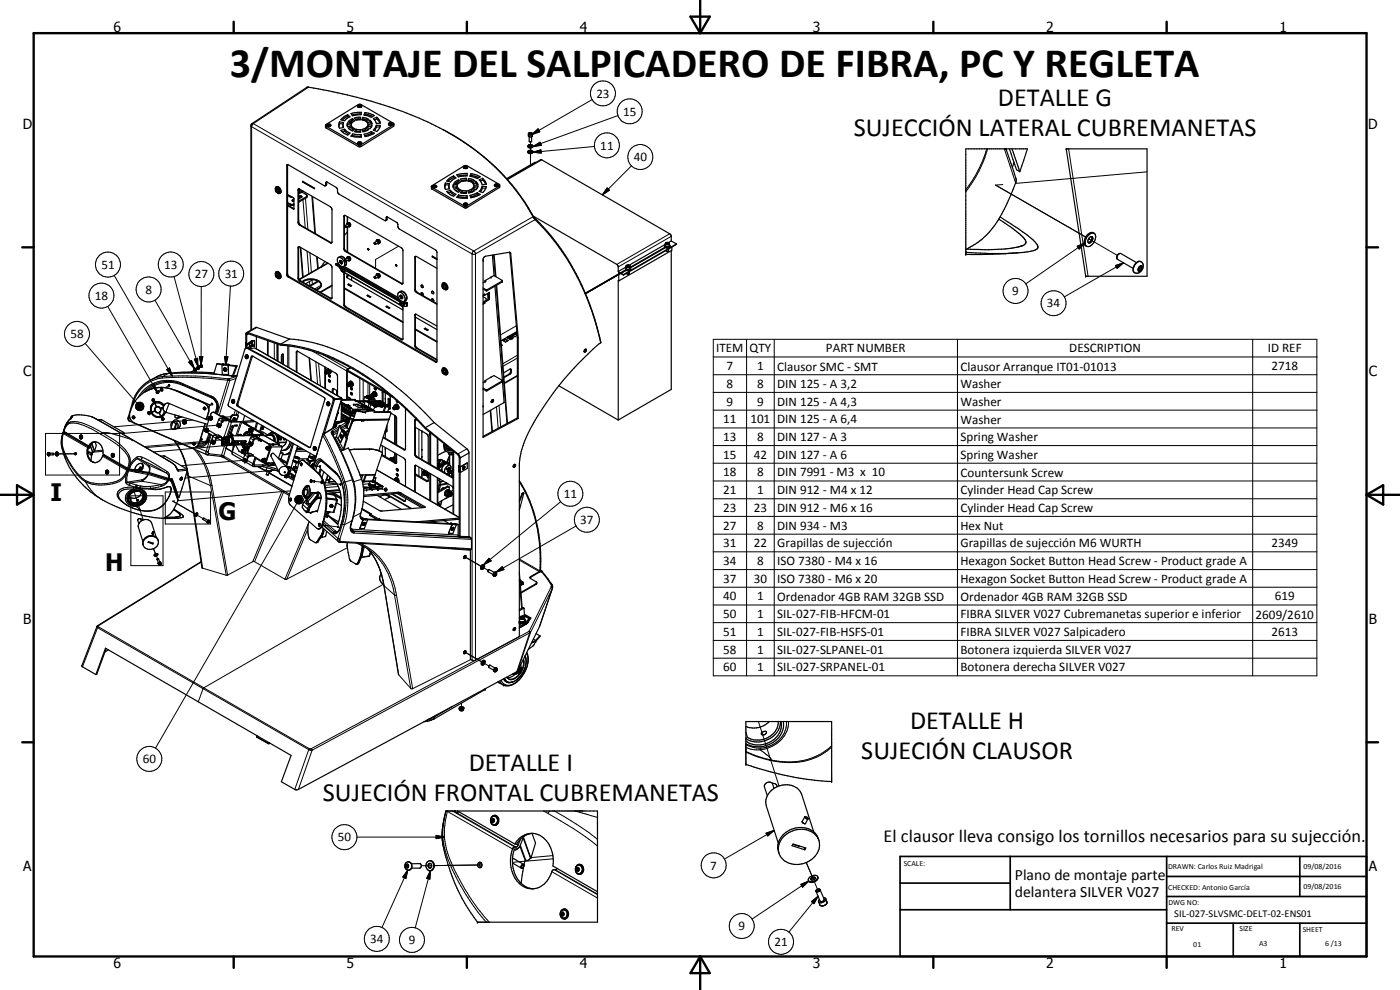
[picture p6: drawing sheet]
<svg xmlns="http://www.w3.org/2000/svg" width="420mm" height="297mm" viewBox="0 0 420 297" stroke-linecap="round" stroke-linejoin="round" font-family="sans-serif">
<defs><g id="words">
<text font-size="12.6" x="69" y="23">3/MONTAJE DEL SALPICADERO DE FIBRA, PC Y REGLETA</text>
<g font-size="7.9">
<text x="299.5" y="31.8">DETALLE G</text>
<text x="256.2" y="40.8">SUJECCIÓN LATERAL CUBREMANETAS</text>
<text x="273.1" y="218.8">DETALLE H</text>
<text x="258.5" y="227.8">SUJECIÓN CLAUSOR</text>
<text x="140.7" y="231.2">DETALLE I</text>
<text x="96.9" y="240.2">SUJECIÓN FRONTAL CUBREMANETAS</text>
</g>
<g font-size="7.2">
<text x="15.2" y="150.2">I</text>
<text x="65.6" y="156.1">G</text>
<text x="31.5" y="171.2">H</text>
</g>
<text font-size="5.5" x="265.2" y="252.6">El clausor lleva consigo los tornillos necesarios para su sujección.</text>
<g font-size="4.7">
<text x="304.6" y="263.9">Plano de montaje parte</text>
<text x="304.6" y="269.3">delantera SILVER V027</text>
</g>
<g font-size="4.2">
<text x="34" y="9.6">6</text>
<text x="104" y="9.6">5</text>
<text x="174" y="9.6">4</text>
<text x="244" y="9.6">3</text>
<text x="314" y="9.6">2</text>
<text x="384" y="9.6">1</text>
<text x="6.8" y="38.7">D</text>
<text x="410.6" y="38.7">D</text>
<text x="7" y="112.9">C</text>
<text x="410.8" y="112.9">C</text>
<text x="7" y="187.1">B</text>
<text x="410.8" y="187.1">B</text>
<text x="7" y="261.4">A</text>
<text x="410.8" y="261.4">A</text>
<text x="34" y="290.4">6</text>
<text x="104" y="290.4">5</text>
<text x="174" y="290.4">4</text>
<text x="244" y="290.4">3</text>
<text x="314" y="290.4">2</text>
<text x="384" y="290.4">1</text>
</g>
<g font-size="3.9">
<text x="179" y="29.3">23</text>
<text x="187" y="34.7">15</text>
<text x="180.2" y="44.9">11</text>
<text x="190.2" y="48.4">40</text>
<text x="30.4" y="80.7">51</text>
<text x="49.3" y="80.7">13</text>
<text x="58.5" y="83.5">27</text>
<text x="67.4" y="83.4">31</text>
<text x="28.5" y="90">18</text>
<text x="43.6" y="88.1">8</text>
<text x="303.8" y="88.6">9</text>
<text x="314.2" y="92.2">34</text>
<text x="21.2" y="101.5">58</text>
<text x="215" y="105.7">ITEM</text>
<text x="224.9" y="105.7">QTY</text>
<text x="247.9" y="105.7">PART NUMBER</text>
<text x="320.9" y="105.7">DESCRIPTION</text>
<text x="380.5" y="105.7">ID REF</text>
<text x="218" y="111">7</text>
<text x="227.2" y="111.1">1</text>
<text x="233.2" y="111.2">Clausor SMC - SMT</text>
<text x="288.2" y="111.2">Clausor Arranque IT01-01013</text>
<text x="381.6" y="111.1">2718</text>
<text x="218" y="116.4">8</text>
<text x="227.2" y="116.4">8</text>
<text x="233.2" y="116.4">DIN 125 - A 3,2</text>
<text x="288.2" y="116.5">Washer</text>
<text x="218" y="121.7">9</text>
<text x="227.2" y="121.7">9</text>
<text x="233.2" y="121.7">DIN 125 - A 4,3</text>
<text x="288.2" y="121.8">Washer</text>
<text x="217.1" y="127">11</text>
<text x="225.2" y="127">101</text>
<text x="233.2" y="127">DIN 125 - A 6,4</text>
<text x="288.2" y="127.1">Washer</text>
<text x="217.1" y="132.3">13</text>
<text x="217.1" y="137.7">15</text>
<text x="226.2" y="137.7">42</text>
<text x="227.2" y="132.3">8</text>
<text x="233.2" y="132.3">DIN 127 - A 3</text>
<text x="233.2" y="137.7">DIN 127 - A 6</text>
<text x="288.2" y="132.4">Spring Washer</text>
<text x="288.2" y="137.7">Spring Washer</text>
<text x="217.1" y="143">18</text>
<text x="227.2" y="143">8</text>
<text x="233.2" y="143">DIN 7991 - M3 x 10</text>
<text x="288.2" y="143">Countersunk Screw</text>
<text x="169.2" y="149.4">11</text>
<text x="217.1" y="148.3">21</text>
<text x="227.2" y="148.3">1</text>
<text x="233.2" y="148.3">DIN 912 - M4 x 12</text>
<text x="288.2" y="148.3">Cylinder Head Cap Screw</text>
<text x="217.1" y="153.6">23</text>
<text x="226.2" y="153.6">23</text>
<text x="233.2" y="153.6">DIN 912 - M6 x 16</text>
<text x="288.2" y="153.7">Cylinder Head Cap Screw</text>
<text x="174.1" y="157.2">37</text>
<text x="217.1" y="158.9">27</text>
<text x="227.2" y="158.9">8</text>
<text x="233.2" y="158.9">DIN 934 - M3</text>
<text x="288.2" y="158.9">Hex Nut</text>
<text x="217.1" y="164.2">31</text>
<text x="226.2" y="164.2">22</text>
<text x="233.2" y="164.3">Grapillas de sujección</text>
<text x="288.2" y="164.3">Grapillas de sujección M6 WURTH</text>
<text x="381.6" y="164.2">2349</text>
<text x="217.1" y="169.5">34</text>
<text x="227.2" y="169.5">8</text>
<text x="233.2" y="169.5">ISO 7380 - M4 x 16</text>
<text x="288.2" y="169.6">Hexagon Socket Button Head Screw - Product grade A</text>
<text x="217.1" y="174.8">37</text>
<text x="226.2" y="174.8">30</text>
<text x="233.2" y="174.8">ISO 7380 - M6 x 20</text>
<text x="288.2" y="174.9">Hexagon Socket Button Head Screw - Product grade A</text>
<text x="217.1" y="185.5">50</text>
<text x="217.1" y="180.1">40</text>
<text x="227.2" y="185.4">1</text>
<text x="227.2" y="180.1">1</text>
<text x="233.2" y="185.5">SIL-027-FIB-HFCM-01</text>
<text x="233.2" y="180.2">Ordenador 4GB RAM 32GB SSD</text>
<text x="288.2" y="185.5">FIBRA SILVER V027 Cubremanetas superior e inferior</text>
<text x="288.2" y="180.2">Ordenador 4GB RAM 32GB SSD</text>
<text x="376.8" y="185.6">2609/2610</text>
<text x="382.6" y="180.1">619</text>
<text x="217.1" y="190.8">51</text>
<text x="227.2" y="190.8">1</text>
<text x="233.2" y="190.8">SIL-027-FIB-HSFS-01</text>
<text x="288.2" y="190.8">FIBRA SILVER V027 Salpicadero</text>
<text x="381.6" y="190.8">2613</text>
<text x="217.1" y="196.1">58</text>
<text x="227.2" y="196.1">1</text>
<text x="233.2" y="196.1">SIL-027-SLPANEL-01</text>
<text x="288.2" y="196.1">Botonera izquierda SILVER V027</text>
<text x="217.1" y="201.4">60</text>
<text x="227.2" y="201.4">1</text>
<text x="233.2" y="201.4">SIL-027-SRPANEL-01</text>
<text x="288.2" y="201.5">Botonera derecha SILVER V027</text>
<text x="42.9" y="229">60</text>
<text x="101.4" y="252.5">50</text>
<text x="213.2" y="260.9">7</text>
<text x="221.6" y="279.1">9</text>
<text x="111.1" y="283">34</text>
<text x="122.7" y="283.3">9</text>
<text x="232.4" y="283.8">21</text>
</g>
<text font-size="3.1" x="352.4" y="275.2">SIL-027-SLVSMC-DELT-02-ENS01</text>
<g font-size="2.4">
<text x="271.2" y="259.7">SCALE:</text>
<text x="350.6" y="260.8">DRAWN: Carlos Ruiz Madrigal</text>
<text x="391.2" y="260.6">09/08/2016</text>
<text x="350.6" y="267.1">CHECKED: Antonio García</text>
<text x="391.2" y="266.7">09/08/2016</text>
<text x="350.6" y="271.4">DWG NO:</text>
<text x="351.6" y="279.3">REV</text>
<text x="372" y="279.4">SIZE</text>
<text x="391" y="279.6">SHEET</text>
<text x="358.1" y="284.1">01</text>
<text x="377.9" y="283.8">A3</text>
<text x="397.7" y="283.8">6 /13</text>
</g>
</g></defs>
<g fill="none" stroke="#000" stroke-width=".3">
<path d="M75.3 37.7l.2 .3 66.5 38.3 .7-.1 17.9-10.3M75.6 37.1h.4M76 37.1l-.5 .7v61.1M76 37.1l66.2 38.2M92.6 26.2l-16.6 10.9M97.9 37.9v.5M118 37.5v.5M158.7 40l.8-.1 .2 .4-.9 .1zM177.7 29.9l-18.1 10.5M185.5 34.7l-25.6 9.3M82.9 56.6a.76 .76 0 0 1 .7 1.1M86.3 49.5l-.2 .2"/>
<path d="M87.1 58.8v.3M87.8 59.9v.3M89.6 56.9l-.2 .2M89.7 56.7h.1M89.7 58.8v.3M90.8 57.6v.1M90.9 59.9l.7 8.4M91.6 57.7v.5M91.7 59.5l.7 9.3M92 59v.3M93.6 58.8l.9 11.2M98 55.3l-.3 .2"/>
<path d="M98 54.8l-.3 .1M107.5 43.4v.5M108.4 43.4v.5M129.7 56.2v.5M149.8 55.8v.5M158.6 40.2a.68 .68 0 0 0 .6 .4 .68 .68 0 0 0 .6-.4M159.2 42.5v1.6M159.2 44.4v1.3M159.2 46.1v3.6M159.6 40.4l1.9-1.7 .5 .8zM159.9 45.7l2.4-.7 .1 .9zM159.9 44l2.2-1.3 .4 .9z"/>
<path d="M162.6 48l-10.3 5.9M178.4 43.9l-18.5 1.8M182.2 56.4l.7 .7-2.1 1.4zM189.5 49.7l-8.7 8.8M296.1 44.7a37 37 0 0 1-6.3 12.2M296.4 44.7a35.6 35.6 0 0 1-6.6 12.8M298.7 55.5l27.1 15.6M300.9 55.4l-2.1 .1M301.4 44.7l3.4 10.2M320.7 44.7l5.8 38.2M344.2 51.6l-39.5 3.4M87.1 61.2v.3"/>
<path d="M88.2 61.2v.3M88.2 62.6l-.2 .1M89.6 65.7l.1 1.3M89.6 74.3l-.2 .1M89.6 66.5l-.2 .2M90.1 67.5l-.2 .1M90.3 74.3l.7 8.8M92.1 75.4l.6 6.8M93 75.9l.5 5.8M95 77l.3 3.6M98.5 79l-8.6 4.9M99.3 72.8l-.2 .1"/>
<path d="M100.8 79.4l20.5 11.7 .1 .2M101 79.1l-.1 .1M102.1 77h.5l1 .9M102.1 78.2a.51 .51 0 0 1 .5 .3 .51 .51 0 0 1-.1 .6l-.5-.5zM102.1 78.1h.1M102.7 79l-.1 .1M103.2 80l16.5 9.5M103.4 74.5l-.2 .1M103.4 64.9l-.2 .1M103.8 78.4l.1 .9-.3 .4M103.9 75.4l-.2 .1M104.3 65v1.9"/>
<path d="M104.3 67.9v7.7M104.4 66.8a.68 .68 0 0 1 .7 1.1M104.4 77a.7 .7 0 0 1 .7 1.1M113.3 71.9a.72 .72 0 0 1 .6 1.1M116.2 65.7l-.3 .2M116.2 65.2l-.3 .2M119.6 73.9l-6.9 4v2.6M124.7 77.2l-.2 .1M139.3 61.8v.5M140.2 61.8v.5M142.2 75.3l-.5 .7v122.1M142.2 75.3l.5 .7v122.1"/>
<path d="M148.1 76.5l.5 6.4M153 75.9l.3 .1M160 65l-17.8 10.3M160.1 65.2l.2 .1M160.5 65.8l.8 .4M187.9 79.9l.3 .4h.6l.3-.4M188 79.7l.6-.2 .4 .3a.49 .49 0 0 1-.5 .4 .49 .49 0 0 1-.5-.5zM199.7 73.1l.3 .3h.7l.2-.3M199.7 73l.6-.3 .5 .2a.59 .59 0 0 1-.5 .5 .59 .59 0 0 1-.6-.3zM199.8 74.2l-10.6 6.1M199.8 74.3l-10.6 6.1M199.8 74l-10.7 6.2"/>
<path d="M201 70.1l-15.9 9.2M201.5 70.9l-16 9.2M289.8 75.6l.3 .1M323.3 73.9l2.4-1-1.8 1.8zM325.7 72.9l-17.9 12.3M327.1 71.9l-.4-.3 8.6 5M334.8 79.7l2.4-.8-1.9 1.6zM337.2 78.9l-17.8 10.2M342.4 78.5a2.2 2.2 0 0 0-1.9 3.3M32.3 91.9l14.7 25.5M34.3 82.6l17.4 30.2M46.5 90.1l11.8 20.5"/>
<path d="M52.2 83l7.3 27.1M60.4 86v23.5l.5-2.5h-1.1l.5 2.3M69.2 85.8l-1.4 23.7M77.1 98.3l-2.7 1.5M82.8 82.6a.28 .28 0 0 1 .3 .1 .28 .28 0 0 1-.1 .4zM82.9 82.1a.75 .75 0 0 1 .7 1.2M86.3 82.2l-.2 .1M86.8 83l-.3 .1M89.6 83.3l-.2 .1M90.1 84.2l-.2 .1M92.9 84.5l.1 1.2M93.6 84l.2 1.3"/>
<path d="M96.3 86.1l-1.5 .8M96.4 85.6l-1.9 1.1M99.3 89.5l-.2 .1M102.5 80.8a.31 .31 0 0 1 .4 .2 .31 .31 0 0 1-.2 .4l-.3-.3zM103.3 80.9l-.1 .6M103.4 82.2l-.2 .1M103.4 91.2l-.2 .1M103.9 92.1l-.2 .1M104.2 82.7v.3M113.3 82.2a.68 .68 0 0 1 .6 1M120.2 91l.4 .3v.3l-.4-.2zM120.2 87.5a1.82 1.82 0 0 1 1.5 2.7"/>
<path d="M120.2 88.7l.4 .2 .2 .5a.48 .48 0 0 1-.6-.2 .48 .48 0 0 1 0-.5zM120.2 88.6h.1M120.6 85l-.2 .1M120.9 89.5h-.1M121 91.1l-.1 .6M121.2 90.7l-.1 .1M121.3 90.4l.8 .7 .1-.1M121.3 90.8l-.1 .1M122.2 91.6l-.1 .1M124.7 94.5l-.2 .2M124.7 86.8l-.2 .1M125.2 87.7l-.2 .1"/>
<path d="M132.8 85.9l.3 .1 .2 .4h-.4zM132.9 85.5a.71 .71 0 0 1 .7 .4 .71 .71 0 0 1 0 .7M145.8 86.9v.3M146.2 86.9v.3M146.3 88.1l.2 1.7M148.9 85.7l3.2 41.4M150.7 84.3v.3M155 97.7l-4.8 2.8M155.1 99.8l-1.9 1.2M155.1 99.9l-2 1.2M187.9 81l-12.2 7.1M188 80.9l-12.3 7.1"/>
<path d="M341.9 80l.6-.3a.98 .98 0 0 1 .1 1.1 .98 .98 0 0 1-1 .5l-.1-.4zM25.6 103l15.5 18M45.4 115.5l.8-.5 .8 2.4zM45.9 119.8l.4 .1-.1 .5M48.7 116.8h.1M48.7 116.8l-.9 .6M48.7 113.4a104.3 104.3 0 0 1 19.7 .7M48.7 113.4a10.2 10.2 0 0 0-8.7 7.6M48.8 113l1.2-.1a106.1 106.1 0 0 1 18.5 .8M48.8 113l-.1 .4M48.8 113l-1.9 .3-1.9 .8M49.3 114.5l-2.3 .6a9.3 9.3 0 0 0-4.3 3"/>
<path d="M50 110.9l.9-.5 .8 2.4zM50.4 112.1l-1.3 .2-2.2 .8M50.4 112.1h.1M50.4 112.1l-1.6 .9M50.8 115.6l-1.2 .7M50.9 115.5h.1M52.6 117.1h-.1M52.8 111.9l-2.4 .2M52.8 111.9l7.2 .1 9.5 .8M53 111.8l-.2 .1M54.9 115.6a10 10 0 0 0-10.9 1.7M54.9 115.1a10.3 10.3 0 0 0-13.5 4.2"/>
<path d="M54.9 115.1l-.1 .3M54.9 115.1l8.6 3.8M54.9 115.6l8.5 3.8M54.9 115.4v.2M56.6 108.7l.9-.5 .8 2.4zM58.3 107.8l1-.3 .2 2.6zM58.7 110.9l-1.3 .7 1.2-.7M59.3 108.1v-.6l-1 .3 1.2 2.3M59.4 109.4l.1 .7M59.6 110.3l-.7 .4M59.8 107h1.1l-.5 2.5zM60.4 109.9l-.6 .3"/>
<path d="M63.4 119.4a2.75 2.75 0 0 1 1.6 3.2M63.5 118.9l-.1 .2M63.5 118.9a3.3 3.3 0 0 1 2 3.7l-.4 1.5M63.5 119.1l-.1 .3M66.6 109.3h.4M66.6 109.5l1.9 .1M66.8 109.3h.3M67 109.3v.1M67.4 107l1 .1-.6 2.4zM67.4 110.4l-.1 .5 .3 .4h.3M68.2 109.4h.3M68.4 114.1l.5 .1"/>
<path d="M68.4 114.1l-3.1 10.1M68.4 109.3l.3 .1M68.5 109.6h.1M68.5 113.7h.2M68.5 113.7l-.1 .4M68.5 109.4v.1M68.6 109.4l.1 .1M68.7 113.7l.2 .5M68.7 109.4v.1M68.9 114.2l-3.1 10.4M69.5 112.8h.1M70.8 113.6l-1.9 .6"/>
<path d="M71 112.7h.1M71 112.9l-2.3 .8M71.1 112.7h.1M71.1 112.7l-1.6 .1M73.8 104.3v.1M73.8 103v.3M73.8 104.4v.1M74.2 103.2l-.1 .3M74.2 103.2l.1 .3M74.4 104.4l-.3 .1M75.4 107.1h.3M75.6 102.2v.3"/>
<path d="M75.7 102.2h.1M75.7 102.2v1.1M75.7 107.1l-4.3 14.1M75.8 106.8l-.1 .3M76.7 104.6l25.6 14.7M80.5 102.2v4.5M82.3 102.9v4.9M83.1 103.2v5M84.9 106.4l.1 .1M86.3 103.8v6.3M86.7 103.8v6.5M89.1 105.7h-.2"/>
<path d="M92.9 107.4l.6 6.8M93.6 105.3l10.4 6 .2-.1M94.8 108.5l.5 6.8M95.6 109l.6 6.7M97.1 106.5l7.3 4.2v.2M97.7 110.2v1.3M97.7 112.1v4.5M98 111.3l.4 .2v.4M99.8 119.3h.3M100 116.8l-.3 .2M100.4 119.9h.1M100.4 119.7v.1"/>
<path d="M101 117.1v1.5M102.4 119.4h.1M102.4 119.8l-2.5 8.6M102.5 119.8h.1M104.6 115.1l.5 .3-.1 .3M104.9 119.4v.5M108 113.5v6.8M109 114.1v6.2M109.6 119.1h.1M109.9 119.1h.1M110.1 119.3v.1M110.1 118.9h.1"/>
<path d="M110.1 118.8v.1M110.3 118.8l.3 .2M110.4 119.3v.1M110.4 114.9v3.9M110.5 119l-.3-.2 .4 .2M110.5 119.1h.1M110.6 119h.1M110.6 119.6h-.1M110.6 119l.4 .3M110.7 118.8l.8 .5-.3-.3M110.7 119l.4 .3M110.8 119.6h.1"/>
<path d="M110.9 115.2v3.6M111 119.3h.1M111 119.4l.4 .1M111.1 119.3l.4 .2M111.1 119h.1M111.2 119.3l.4 .2M111.3 119l.4 .3M111.4 119.6h.1M111.5 119.5v.1M111.5 119.3h.1M111.6 119.3l.4 .2M111.7 118.2l.3 .1 .1 .6"/>
<path d="M111.7 119.3l.4 .2-.3-.2M112 119.5v.1M112.1 119.6h.1M112.8 116.6v.1M115 117.5l-.3 .2M116.7 119.6l-.2 .2M120.6 101.8l-.2 .1M124.7 103.5l-.2 .1M125.2 104.4l-.2 .1M131 108.5l-.3 .1M132.8 111.4l.4 .2 .1 .3a.35 .35 0 0 1-.4-.1 .35 .35 0 0 1-.1-.4zM132.9 111a.75 .75 0 0 1 .7 1.1"/>
<path d="M145.8 116.9v.3M146.2 116.9v.3M150.7 114.3v.3M152.8 112.2l.2 .1M153.2 111.5h.2M153.2 110.9l.2 .1M153.4 101l-.3 .2M153.8 101.5h.1M155.1 100l-1.5 1M155.3 106.6l-4.4 2.5M155.3 107.4l-4.4 2.5M155.3 112.6l-4 2.3"/>
<path d="M214.1 107.1h181.1M214.1 101.8h181.1v101h-181.1zM214.1 112.4h181.1M214.1 117.7h181.1M224.1 101.8v101M232.4 101.8v101M287.3 101.8v101M376 101.8v101M13.7 130h22.2v12.5h-22.2zM14.3 136.1h.3v.3h-.3zM14.6 135.8a.49 .49 0 0 1 .4 .4 .49 .49 0 0 1-.4 .5M17 136.2h.2h-1.1"/>
<path d="M18.4 133.6h.1M18.4 133.6l.2-2.7a11.1 11.1 0 0 0 2.1 8 15.7 15.7 0 0 0 4.9 5.6M18.4 133.6l.1 .3M18.9 130h.1M18.9 130l.1 .1M19 130.1l7.3 4.2M19 130.1a9.4 9.4 0 0 0 1.6 8.1 16.8 16.8 0 0 0 5 5.9M19.1 129.8h.2M19.2 129.8h.1M19.2 129.5a2.74 2.74 0 0 1 3.7-2.5l3.1 1 4.3 2.3M19.2 129.8h.6M19.3 129.8l7.3 4.3"/>
<path d="M19.3 129.8l-.3 .3M19.7 130l.4 .3M19.8 129.9h.1M19.8 129.9l-.1 .1M20.1 130.3l6.6 3.8M20.3 130.1l-.2 .2M21.2 125.6l-1.1 1.3-.7 1.5a2.92 2.92 0 0 1 3.9-1.8l3.3 1.1 4.2 2.2M21.2 125.6l-.2 .1M21.6 124.9h.1M21.6 124.8l.1 .3M21.7 125.1l-.4 .4M21.7 125.1l-.5 .5"/>
<path d="M22.9 136.1l-5.4 .1M23.9 130.9l.4 .1-.1 .4-.3-.1zM24.2 130.6l.4 .4-.3 .6M26.5 135.4l-.2 .1M26.7 133.8l.3 .1M27.2 133.9l.6 1.7M27.3 125l22.9 13a5 5 0 0 1 3 3.1M30.3 130.3a18.8 18.8 0 0 1 8 6.4 3.7 3.7 0 0 1 0 3.8M30.5 125.9l-1.1 .1M30.6 129.9h.1M30.8 129.9l-.5 .4M30.8 129.9a20.3 20.3 0 0 1 7.7 6.3l.6 1.9-.2 1.6 1.2-1.8 1-.7"/>
<path d="M30.8 129.9h2l6.9 2M30.8 136.9l7.2 4.2M30.9 135.4l-4.6 .4M30.9 135l-2.5 .3M31 136.7l7.3 4.2M31.1 136.7l6.7 3.8M33.5 136.4l.3 .1-.1 .4zM33.8 136.1a.47 .47 0 0 1 .4 .5 .47 .47 0 0 1-.4 .5M37.1 129.9l-.1 .3M38.5 125.2l.2 .1M38.5 125.1v.1M38.7 125.3l-.1 .7 .3 .3"/>
<path d="M38.7 125.3l.3 .2M38.9 124.8l-.2 .5M39.7 131.9h.1M39.7 120.9h.1M39.7 120.8v.1M39.8 120.9l.2 .1M40 121l-.3 .8M40.7 121.8l2 1.1-2-.8zM40.7 122.1l2 .8-2-.6zM40.7 121.5l2 1.4-2-1.1zM40.7 122.3l2 .6-1.9-.3zM40.8 121.3l1.9 1.6-2-1.4z"/>
<path d="M40.8 122.6l1.9 .3-1.6-.1zM41 121.1l.2-.2 1.5 2zM41 121.1l1.7 1.8-1.9-1.6zM41.1 122.8l1.6 .1-1.5 .1zM41.1 137.2l.8-.2 .8 .2M41.1 137.2l.1 .4M41.2 120.9l.2-.1 1.3 2.1zM41.2 123l1.5-.1zM41.2 137.6l1.1 .3M41.2 137.6a5.5 5.5 0 0 0-2.4 3.1M41.2 137.6l3.3 2.2M41.4 120.8l.3-.1 1 2.2z"/>
<path d="M41.5 123.1l1.2-.2zM41.7 120.7h.3l.7 2.2zM41.7 123.2l1-.3zM42 120.7h.2l.5 2.2zM42 123.2l.7-.3zM42.2 120.7l.3 .1 .2 2.1zM42.3 123.1l.4-.2zM42.3 137.9l4.3 2.1 3 1.8M42.3 137.9l2.5 1.7M42.5 120.8l.2 .1v2zM42.5 123l.2-.1zM42.6 120.8v2.1"/>
<path d="M42.7 120.9l.2 .3-.2 1.7zM42.7 137.2l-.4 .7M42.7 137.2l2.3 1.1 5.2 3.2M42.9 121.2l.1 .2-.3 1.5zM43 121.4l-.3 1.5zM43.1 122.4l-.4 .5zM43.1 122.2l-.4 .7zM43.1 121.7l-.4 1.2zM43.2 121.9l-.5 1zM44.5 139.8l.4 .8-.2 1.2M44.6 123.6a.34 .34 0 0 1 .4 .2 .34 .34 0 0 1-.1 .4M44.8 139.6l-.3 .2"/>
<path d="M44.8 139.6l.2 .7-.2 1.5M44.8 139.6l4.8 2.2M46.4 120.8l-.1 .1M46.5 120.7a2.24 2.24 0 0 1 2.7 1M48.7 125.4a.34 .34 0 0 1 .4 .1 .34 .34 0 0 1-.1 .5M49.1 122a1.93 1.93 0 0 0-2.7-1 1.93 1.93 0 0 0-.9 2.7M49.3 123.4a1.93 1.93 0 0 1-1.7 1.6 1.93 1.93 0 0 1-2-1.3M49.6 123.6l-.5 .9-.4 .4M50.8 121.1l-.9 2.6M50.8 121.1h.1M52.3 132.2a21.3 21.3 0 0 1 4.3 10.6M57.8 126l-23.6 2.1"/>
<path d="M58.2 134.8a21.3 21.3 0 0 1 5 10.9M58.8 134.1l3.1 1.3M59.1 135.2a22.2 22.2 0 0 1 4.5 10.4M59.8 132.9h.1M60.5 131.7l-.4 .3M61.2 120.9h.1M61.6 128.7l.3 .3a.3 .3 0 0 1-.1 .5 .3 .3 0 0 1-.4-.3zM61.7 128.7l.3 .2v.4l-.3 .2M61.9 135.4l.6 .2M61.9 135.4l-.1 .7 .2 .3M62 132.5a2.31 2.31 0 0 1-2.5 1.1M62.2 131.6l.4 .4"/>
<path d="M62.2 131.6a2.09 2.09 0 0 1-2.5 1.5M62.4 131.9h.1M62.5 135.6l-.1 .2 .3 .3M62.6 125.6l-1.1 .1M62.6 123.7l-.1 .1M62.6 132a2.73 2.73 0 0 1-3.5 1.9M62.7 129.3h-.2M62.7 130l-.5 1.6M62.7 136.1l3.8 .5M62.7 136.1l-.4 .4M62.9 125l.4 .4-.4 .5M63.1 130.3l-.5 1.7"/>
<path d="M63.3 132.7l-.8 2.9M63.4 130.4l-1.5 5M63.4 132.2l-20.1 1.8M63.7 132.6l-19.9 1.7M63.7 121.2l-1.3 .8M63.9 131l1 .5M63.9 130.7l-.5 1.6M64.2 133.1h.2M64.3 123.8h.1M64.4 130.6l.8 .5v.2M65 122.6l.2 .1M65 122.6l-.5 1.2"/>
<path d="M65.2 122.7v.1M65.2 122.8l.2 .1M65.4 127.6l-28.9 2.5M65.6 126l1 .5M66.1 132l-1.4 .1M66.1 125.5l.9 .5-.1 .2M66.1 128.1h-.2M66.5 136.6l-.4 .3M66.5 136.6l.6 .2M66.5 133.1l.2 .1M67.1 136.8l19.8 11.5M67.1 136.8l.1 .5"/>
<path d="M67.4 133.7l-.9 2.9M68.1 133.7l-1 3.1M69 126.4h-.2l-1.6 4.8M69 125.1h-1.4M69.2 125.1l.2 .1M69.3 126.5l.2 .1-1.5 4.6M69.7 135.5l3.4 2M69.8 128l.2 .1M69.8 124.5l.2 .1M69.9 132.9l.2 .1M70 126.1h.1M70 132.5l.1 .1"/>
<path d="M70.3 132.3l.1 .1M70.4 125.4h.1M70.6 123.1l-.4 1.4M71 124.5l.2 .1M71.2 123.4l-.3 1.1M71.4 121.2h-.3M71.4 121.2l.2 .7M71.4 132.6v.2M71.4 130.7l.3-.2 .3 .2M71.6 121.9h-.3M71.6 121.9l21.4 12.3M71.7 123.6l-.4 1"/>
<path d="M71.8 130.5l.3 .2M72 126.5l.2 .1-1.4 4.1M72.7 126.7h-.2l-1.3 4M72.8 134.9l.5 .5-.5 .6M72.8 133.1h.8M73.2 135.5l-.4-.5-.3 .3 .2 .6 .4-.3M73.2 138.1l-18.8 1.6M73.2 127h.4M73.4 132.6v.2M73.4 136.5l1.1 .5M73.6 132.2l.1 .1M73.7 133.3l-.9 .3"/>
<path d="M73.7 134.6h.4M73.8 138.6h.1M73.9 134.7h.1M73.9 136.1l.9 .5-.1 .2M74.1 134l-.1 .2M74.1 134.4l.5 .2M74.1 129.8v.2M74.2 134.4h.1M74.2 134.4l.3 .3M74.2 138.1l2 1M74.2 129.7l.1 .3M74.4 134.4l.2 .1"/>
<path d="M74.4 134.2l-.1 .1M74.5 136.9h.1M74.6 134.4l-1 .1M75 133.1l-29 2.5M75 128.5l.1 .1M75.1 128.6l.2 .5-.3 .4M75.1 133.6l-.8 2.3M75.1 131.5l1.1 .5M75.5 133.6h.1M75.6 131l.9 .5-.1 .2M76.1 130.4l.1 .2M76.2 139.4l.2 .1-.2 .5"/>
<path d="M76.3 130.6l-.3 .4M78.4 130h.3M78.8 139.5l-.2 .5M78.8 130.3l.1 .4M78.9 137.7l.3 .3v.4M78.9 130.3h-.2M79.1 138.5l-.2 .1M79.3 139.6l-.2 .4M79.3 130.7l4.3 2.5v.3M80.2 134l.3 .4-.3 .5M80.3 134.9h-.1M80.4 134.7l-.1 .1"/>
<path d="M80.5 134.5a.34 .34 0 0 0-.5-.4 .34 .34 0 0 0-.1 .6l.3 .2M80.7 133.3h.1M81.1 134.6h.1M81.9 139.1l-.1 .5M83.6 133.5h.1M83.8 131.2l.4 .2zM83.9 131.6l.5 .1M84.2 131.4h.1M85 131.6l.5 .1M88.3 140l1 .4-.6-.1zM88.3 137.1l.6 .4 .9 .1M88.5 137l1 .2 .2 .3h-.6z"/>
<path d="M88.5 137h-.1M91.1 138.2l.2 .1M92.7 137l1.1 .6M92.8 136.9l.3 .4 .7 .2M92.8 136.9l1.1 .3M92.8 136.9h.1M92.9 139.6l3.3 .4M92.9 138.8l.2 .1M93 134.2l-.3 .1M93 134.2h.1M93.5 138.2l.2 .1M94.3 139.6l.4 .1"/>
<path d="M94.3 139.6l-.3 .9M94.7 139.7l.4 .3M94.7 139.7l-.4 1.2M95.1 140l-.4 1.2M96.3 138.1a1.82 1.82 0 0 0-1.6 1.6M96.5 137.9a1.48 1.48 0 0 0-2.1 1.3l-.1 .4M96.5 137.9l.1 .3M96.5 137.9l4.1 3.6M96.8 138.6h-.8l-.9 1.4M96.8 138.4v.2M96.8 138.6l4.1 3.6M96.8 130.6a93.5 93.5 0 0 1 6.3 14.2"/>
<path d="M96.8 130.4v.2M96.8 130.6l-2.9 9.9M97.1 130.2h.2M97.3 130.3h.1M97.3 130.3l-.5 .3M97.3 130.3l3.3 6.8 2.9 7.5M97.3 130.2v.1M99.5 130.1l.3 .1M99.5 130.1a89.7 89.7 0 0 1 6.2 13.9M99.8 129.2l-.4 .6 .1 .3M99.8 129.2l.2 .5M99.9 130.2l.1 .4"/>
<path d="M99.9 130.2h-.2M100 129.7l-.3 .3M100 129.7l-.1 .5M100 130.6h.1M100.4 120.1h-.4M100.4 127.6h.1M100.4 127.6l.1 .1M100.5 127.7l-.1 .4M100.5 127.7l.1 .3h.3M100.6 127.3h.3M100.7 131.4l2 3.8M100.9 127.3l-.4 .4"/>
<path d="M100.9 127.3l.1 .3-.1 .4M100.9 128l-3.6 2.2M101 130.9l2 3.9M101.2 129.8l-1.2 .8M101.3 123.9l-.4 1.8M101.4 129.2l-1.5 1M101.5 128.7l-1.5 1M101.8 128.1l-2 1.1M102.4 126.4l-1.9 .1M102.4 124l2.7 1.5-.1 .1M102.4 124.2l2.7 1.5 .1-.2M102.5 122.8h.1"/>
<path d="M102.6 129.2l.7 1.2M102.6 130.6v.6M102.7 129.1l.1 .2M102.8 122.6l.3 .2M102.9 122.4l.9 .5M103.2 129.2v.1M103.2 129.4v.1M103.3 126.4l-2.4 .9M103.3 130.4h.1M103.3 130.1l.1 .3M103.5 123l.2 .1M103.7 130.2l.2 .3"/>
<path d="M103.8 126.1h.2M103.8 126h.2M103.8 126.8l-1.7 1M103.8 127.8l-1.2 .7M104 128.3l-1.2 .6M104 127.3l-1.6 .9M104.1 123.4l.3 .1M104.4 123.3l.9 .5M104.6 126.1h.1M104.6 126h.1M104.8 123.7l.2 .2M105.4 124.5h.1"/>
<path d="M105.4 124.5l-.3 .9M105.9 123.1l1.1 .1M105.9 126h.2M106.1 126.2h.1M106.1 121.3v.1M106.1 126.1l-.2 .1M106.3 134.8h.1M106.5 126.2h.1M106.6 126.1v.1M106.6 123.6h.1M106.6 126.1h2M106.6 123.2v.1"/>
<path d="M106.7 123.1l.3 .2M106.7 123.1l-.8 .1M106.8 122.8l-.1 .3M107 123.2h.1M107 123.2l.2 .1M107.1 122.9l-.1 .3M107.3 121.3h.1M107.4 122.8h.1M107.4 121.3v.1M107.6 123.1l-.1 .1M108.6 126.2h.1M108.6 126h-2"/>
<path d="M108.9 122.2h.1M109 126.1l.1 .1M109 120.7l.4 .2M109.4 122h.1M109.5 122.8h-.1M110.9 134.7h.1M114.8 133.8v2M114.8 135.9v.6M115 123.4h.1M115.6 129.1l.4 .2M116 129.5h.1M116.7 126l-7.6 .1"/>
<path d="M116.7 125.9l-7.5 .1M116.7 121l-.2 .2M116.9 123.6l.1 .1M117 121.5l-.3 .2M117.1 122.6l-.3 .1M118.4 122l.3 .2v.5M118.4 138.1l-.1 .1M118.6 124.8v8.5M118.6 136v2.7M118.8 138.8l-.3 .1M121.4 134.8l-.2 .1M124.6 139.9l-.2 .1"/>
<path d="M124.6 136.1l-.2 .1M124.6 126.2h-.2M124.7 128.2v8.2M124.7 139.7v2.5M125.1 137l-.1 .1M125.7 128.8v8.5M131.2 131.5v9M131.4 139.5l.2 .1M131.9 139.1l-.5 .2M131.9 139.1v.4l-.3 .1M131.9 139.1a.35 .35 0 0 1 0 .4 .35 .35 0 0 1-.4 .2M133.2 133.5l.5 .8 1.4 .3"/>
<path d="M133.2 139.2v.1M133.4 138.7l-.2 .5M133.6 138.7h-.2M134.3 138.8l.1 .1M136.2 135.4v18.9M137.7 139.8h.1M137.7 139.9h.1M137.7 139.8v.3M140.1 134.7l-2.7 1.5M147.3 123.1l.5 6.3M149 122.1l.5 6.4M149.8 121.7l.5 6.4"/>
<path d="M214.1 123.1h181.1M214.1 128.4h181.1M214.1 133.7h181.1M214.1 139h181.1M25.6 144.5a12.4 12.4 0 0 0 10.9-.5l1.5-1.9-.3 1.7v.9M25.6 144.5l1.1 1.7a11.6 11.6 0 0 0 4.1 3.8M25.6 144.1v.4M32.1 141.1a.51 .51 0 0 1 .4 .5 .51 .51 0 0 1-.4 .5M37.7 144.7l.3 .5 .8 .4M37.8 140.5l1.2 .5M38 140.3l-.2 .2M38 141.1l.6 .2"/>
<path d="M38 141.1a5.8 5.8 0 0 1-5.7 3.9 11.8 11.8 0 0 1-6.7-.9M38.1 144.7h-.4M38.1 144.7l.9 .2M38.3 140.9h.1M38.3 140.9l-.3 .2M38.3 140.9l.3 .4M38.5 141l2 .3M38.6 141.3l5.8 1.1M38.6 141.3l-.5 1.7v1.7M38.7 147.8a2.89 2.89 0 0 1 3-1.1 2.89 2.89 0 0 1 2.1 2.3 2.97 2.97 0 0 1-2.6 2.8 2.97 2.97 0 0 1-3.2-2.1l.2-1zM38.8 145.6l1.9 .6M38.9 140.7l.1 .3"/>
<path d="M39 141l1.3 .2M39 144.9l1.8 .6M39 144.9l-.2 .7M39.3 148.8h9.6v20.9h-9.6zM40.1 146.7h-1.8a2.29 2.29 0 0 0-2.7 2.4 8.6 8.6 0 0 0 5.8 3.9l.6 .1M40.1 146.7a2.75 2.75 0 0 0-2.1 4 3.1 3.1 0 0 0 2.8 1.2M40.1 146.2v.5M40.2 141h.1M40.3 147.6l2.7 8.4M40.7 146.2a6.3 6.3 0 0 0-4 .4 1.97 1.97 0 0 0-1.5 1.9v.3a10 10 0 0 0 6.7 4.3M40.7 146.2h.3M40.8 151.9l1.3 1.1"/>
<path d="M40.8 145.5l-.1 .7M40.8 151.8v.1M40.8 145.5l.3 .1M41 146.2l1 .1M41 146.2v.5M41.1 145.6l-.1 .6M41.1 145.6l1 .2M41.5 141.4l2.7 .5M41.5 140.8l-1 .1M41.6 141.1l.5 .1M41.6 141.5l2.8 .5M42 146.3l3.2 .2"/>
<path d="M42 146.3v.3M42 146.6l-1.9 .1M42 153.1h-.1M42 146.6a2.48 2.48 0 0 1 2.1 2.3 2.48 2.48 0 0 1-1.7 2.5l-1.6 .5M42.1 153h.1M42.1 153l-.1 .1M42.1 145.8l-.1 .5M42.1 145.8l3 .1M42.6 144l.1 .4M42.6 144l-4.5 .7M42.7 144.4h.1M42.7 144.4l-3.7 .5"/>
<path d="M42.7 144.4l5.5 1M44.1 141.6l.1 .3M44.2 141.9h.1M44.2 141.9l.4 .1M44.4 142v.4M44.4 141.9l6 1.9M44.4 142.4h.1M44.4 142.4l-.8 1-1 .6M44.5 141.7v.7M44.5 142.4l5.8 1.7M44.5 142.4l-.5 .9-1.3 1.1M45.1 145.9l.1 .6"/>
<path d="M48.2 145.4l.1 .6M48.2 145.4l-3.1 .5M48.3 146l-3.1 .5M49.5 155.3l.2 .1M49.6 147.6h13.6v9.6h-13.6zM49.6 141.8l.9 .7 .1 1.1M50.1 143.4v.3l.3 .1M50.1 146.1l-.3 .2a11.1 11.1 0 0 1-6.4 .4l-1.4-.1M50.2 141.5a1.74 1.74 0 0 1 .5 2.1M50.2 141.5l-.6 .3M50.2 146l.9 .1M50.3 144.1l.9 .2"/>
<path d="M50.3 144.1l-.1 .3a2.17 2.17 0 0 1-2 1M50.4 143.8a.95 .95 0 0 1-.6 1.3l-1.5 .9M50.4 143.5v.3M50.4 143.8l-.1 .3M50.4 143.8h.1M50.4 143.8l.7 .1M50.4 143.8h.5M50.8 143.6l.1 .2M50.9 143.8l.1 .1M50.9 143.8l.2 .1M51 146h-.6a8.4 8.4 0 0 1-5.2 .5M51.1 143.9l.1 .2"/>
<path d="M51.1 143.9l.1 .1M51.1 146v.1M51.1 146.1l.1 .2M51.1 143.7l.1 .1M51.1 143.9h.1M51.1 146.1l.2 .2M51.2 144.3l.2 .1M51.2 143.8l-.1 .1M51.2 143.8l.1 .2M51.2 144.1v.2M51.2 146.3l.1 .3M51.3 146.3a3.7 3.7 0 0 1-1 3.3 7.1 7.1 0 0 1-8.3 3.5"/>
<path d="M51.4 144.4l2 5.8 33.8-2.9M51.4 144.4h.1M51.4 146.7l-.1 .7a8.5 8.5 0 0 1-3.1 4.9l-2.8 1-1.4 .1-2.1-.3M51.5 144.3l-.1 .1M51.5 143.8l.3 .1M52.4 150.3l-.6 .1 6.8 3.9M53.2 141.1l.4 .3M53.2 140.8l.3 .1M53.5 140.9l.1 .5M53.5 140.9l-.3 .2M54 143.9h.1M54.6 143.2l-.5 .3v.5"/>
<path d="M56.1 140.7l-2.6 .2M56.2 141l-2.6 .4M56.4 142.7l.2 .1M56.6 142.8l4.2 27.7M56.6 142.8l6.6 2.9M58.9 154.4l2.1 1.2M62.6 156.5h.3l-.3 .3zM62.8 156.1a.51 .51 0 0 0-.5 .3 .51 .51 0 0 0 0 .5M63.2 145.7l4.7 26.9M63.6 145.6l-.4 .1M63.6 145.6l4.7 27M83.4 141l-27.9 2.4"/>
<path d="M84.7 147.4l-8.9 21.1M85.1 147.6l-8.7 20.9M85.3 141.6l.3 .1-.2 .2zM86.2 140.1v.1M86.2 140.2l1.1 .3M86.2 140.3a1.43 1.43 0 0 0-1.8-.1 1.43 1.43 0 0 0-.5 1.7M86.3 140.1h.6l.4 .4zM87.3 140.5h.1M88.2 140.1l1 .4-2.7 .3M88.5 149.8l1.8-.9-1.8 1.1zM88.5 150l1.8-1.1-1.8 1.4zM88.5 150.3l1.8-1.4-1.7 1.6z"/>
<path d="M88.5 149.5l1.8-.6-1.8 .9zM88.5 141.5v.1M88.6 150.5l1.7-1.6-1.5 1.9zM88.7 149.3l1.6-.4-1.8 .6zM88.8 149.1l1.5-.2zM88.8 149.1l1.5-.2-1.6 .4zM89.1 148.9h1.2zM89.1 151l-42.4 73.5M89.3 148.8l1 .1zM89.6 148.7l.7 .2zM89.8 148.7l.5 .2zM90.3 148.9l-1.3 2.1-.2-.2z"/>
<path d="M90.3 148.9l-1.1 2.2-.2-.1zM90.3 148.9l-.9 2.3-.2-.1zM90.3 148.9l-.6 2.3h-.3zM90.3 148.9l-.3 2.3h-.3zM90.3 148.9l-.1 2.2-.2 .1zM90.3 148.9l.2 2-.3 .2zM90.3 148.9l.4 1.8-.2 .2zM90.3 148.9l.5 1.6-.1 .2zM90.3 148.9l.6 1.4-.1 .2zM90.3 148.9l.7 1.1-.1 .3zM90.3 148.9l.7 1.1zM90.3 148.9l.6 .8z"/>
<path d="M90.3 148.9l.5 .6zM90.3 148.9l.4 .3zM90.3 148.9l.2 .1zM90.4 148.9v2.2M90.8 148.1h.1M90.8 147.6v.1M90.8 147.7v.1M90.8 147.7a1.54 1.54 0 0 0 1.6 1.3M91.3 150.7l1.4 1.2M91.3 148.8h.1M91.4 148.9v.1M91.6 149.2l.5 .4"/>
<path d="M91.7 153.4l.2 .1M91.9 153.6h.1M91.9 153.5l.7 .2M91.9 153.5v.1M92.2 149.4l.1 .1M92.2 146.2a1.83 1.83 0 0 0-1.4 1.5M92.2 146.2l.3 1.7-.1 1.1M92.3 145.8h-.1M92.3 153.7h.3M92.4 158.8l-6.3 15M92.4 149v.3M92.4 149l.1 .1"/>
<path d="M92.4 145.7v.1M92.5 145.8l-.3 .4M92.6 157.1l-7.1 16.7M92.6 153.7l.6 .1M92.6 145.8l.1 .1M92.6 153.8h.6M92.6 153.7h.1M92.7 145.9l.3 1v1.7M92.7 145.9l-.5 .3M92.7 152.7l.1 .1M92.8 152.8h.1M92.9 152.8l-.3 .9"/>
<path d="M93.2 153.8h.1M93.3 151.6l.1 .1M93.4 151.7h.1M93.4 151.7l-.5 .8-.4 1.2M93.4 151.7l-.5 1.1M93.5 140.1h.4M93.9 147.8l-.5 .2M94.1 147.8l-2 2.4 .1 1M94.3 147.8l.2 .2M94.4 144.4l2.3 .3M94.5 148a.79 .79 0 0 1 1.1 .6M94.5 148l.7 .3 .2 .5"/>
<path d="M94.5 148l-2 2.4v.5l.4 .3M94.9 149.7l.1 .1M95 149.8l-1.6 1.9M95.1 147.9l.9 .1M95.2 148.9l-.3 .1v.3M95.2 141.8l.3 .1M95.2 148.9l.1 .2M95.2 148.8v.1M95.3 153.3h.1M95.3 153.3l-2.1 .5M95.4 148.8h.1M95.5 149.4v.1"/>
<path d="M95.5 149.5l-.6 .2-1.5 2M95.5 149.5v.1M95.5 149.6l-.5 .2M95.5 149.5l.8 .1M95.5 149.6h.8M95.6 148.6l-.2 .2M95.6 148.6h.1M96 140.8l.4 .1M96.7 157.4h.2M96.9 157.3l3 2.6M96.9 156.5h.2M97 157.6l4.6 .5"/>
<path d="M97 159.5l-.2 .1M97 157.6l4.4 3.9M97 159.5l-.3 .7M97.1 156.8l3.2 2.8M97.1 158.6l-.1 .9M97.2 159.5l-.2 .1M97.2 156.3l3.5 3M97.3 144.8l5 .5M97.9 143.9h.9M98.1 143.9h.1M98.5 142.7l-.4 1.2M98.6 144.4l.2 .1"/>
<path d="M98.8 144.5h.1M98.8 144.5h1.7M99.2 143.3l-.4 1.3zM99.3 152.1h.1M99.6 151.6l-.3 .5M99.6 151.6h.1M99.7 151.6l.1 .5h-.5M99.7 151.6h.1M100.3 159.6l.6 .2M100.3 159.6l-.4 .3M100.6 141.5l.1 .3M100.6 141.5a11.3 11.3 0 0 1 2.8 8.5l-.2 4.2-.8 3.2"/>
<path d="M100.7 159.3l.3 .2 .5-.1M100.7 159.3l-.4 .3M100.9 142.2l.9 .9M100.9 149.9l-.9 3.8M101 142.1l-.1 .1M101.2 145.3l-3.7 .3M101.2 157.2l.2 .1M101.2 149.9h-.2M101.5 146l-3.8 .3M102.1 158.2h.1M102.1 158.2a1.82 1.82 0 0 1-2 1.9l-.2-.2M102.4 157.3v.1"/>
<path d="M102.4 157.4l-.3 .8M102.8 157.3l-1.4 4.2M102.8 157.3l.6 .1M103.1 144.8a21.5 21.5 0 0 1-.3 12.5M103.4 157.4l-1.4 4.3M103.5 144.6l.3 1a23 23 0 0 1-.4 11.8M103.5 144.6l-.4 .2M105.2 158.5l.6 .3M105.3 157.4a1.73 1.73 0 0 0 .9 2.5M105.4 157.3l-.1 .1M105.5 159.1l.4 .2M105.6 159.2l.5 .2"/>
<path d="M105.6 156.3l-.3 1.1M105.6 156.3l-2.2 1.1M105.7 156.2h.1M105.7 156.2l-.1 .1M105.7 144a20 20 0 0 1-.1 12.3M105.7 144l.3 .1M105.7 144l-2.2 .6M105.8 158.8l.1 .5M105.8 158.8l31.7 1.7M105.9 159.3l35.1 1.9M105.9 159.3l.2 .1M106.1 159.4l.1 .5"/>
<path d="M106.1 159.4l31.9 1.8M106.2 159.9l35.3 1.9M108.3 153.9l-2.3 1.2M108.5 155.6l.2 .1M108.5 143.8l-2.4 .7M108.6 155.6h.2M108.6 155.6h.1M108.7 155.7l.2 .1M108.9 155.8l1.4 .2M109.2 155.8h-.3M109.7 155.6h.2M110.1 155.8h.2"/>
<path d="M110.7 145.2l-1.8 .1M111.1 144.4l-2.3 .3M111.2 146.3l-2.2-.2 2.3 .2M111.3 144.4l1 .4 .4-.1M111.5 146.4l2 .2M111.5 144.4l.7 .3 .4-.2M111.8 144.3h.1M111.8 144.3l-2.5 .1M111.8 144.3v.1M111.9 144.1l.6 .2M112.5 144.3h.1M112.5 142.5l-.7 1.8"/>
<path d="M112.5 144.3l.1 .2M112.6 145h.1M112.6 144.5h.1M113.1 141l24.7 14.3M113.1 144.9h.1M113.7 146.6l2.1 .3M113.8 145.9v.1M113.9 155.7l-.1 .3M113.9 155.7v.3M114.8 145.8h-.2l.2 .2-.2 .6M116.2 148.3l7.4 4.3M116.9 148.9l-.2 .4"/>
<path d="M119.5 147.7l-.1 .3M120.3 148v.3M121.4 150.2l-.2 .2M125.7 140.1v2.7M127 141.7l.4 .2v.5M127.3 151.9l-.1 .4M128.2 144.3l-.2 .1M128.3 142.5h.2M130.2 156.5l.9 .4M131.2 143.3v8.1M131.4 147.6l.2 .1M131.4 150.7l.3 .5v.5"/>
<path d="M131.7 140.3l.2 .6M131.9 143.6v.5M132 144.4l-.6 2.2M132.4 144.5l-.2 .9M132.4 141.1h.1M132.4 140.9l.1 .1M132.5 150.2l-.4 1.7M133.9 144.8l-.1 .3M134.2 145.9l.2 .2M134.8 141.7l.1 .1-.2 .7M134.9 141.5h.1M135.2 157.1h.2"/>
<path d="M135.2 147.9l-.5 .3v.5M135.5 157l-.2 .1M135.7 157.4h.1M135.7 157.2h.1M135.7 157.4l1.2 .1M135.7 157.2l-.1 .1M135.9 140.9l-.2 .2h-.5M136.4 157.1h.2M136.5 157.2l.4 .1M137.7 141.2v.3M137.8 155.8h.1M138 140.3v-.2h.2v1.6"/>
<path d="M138 141.5v.2M138 141.4l.1 .1M156.7 148.1l.1 .1M156.7 148l.2 .1M168.3 150.5l-23.2 19M172.9 157.8l-24.1 13.9M214.1 144.3h181.1M214.1 149.6h181.1M214.1 154.9h181.1M46.8 166.5l-.8-1.9 .9 2M46.9 166.8l.5 1M47.6 169h.1"/>
<path d="M48 168.7l-.1 .3h-.3M48 168.8l-.2 .2M48.4 169a.55 .55 0 0 1-.8 .4M60.4 168.7l-30.9 19M60.6 170.3l.2 .2M60.8 170.5l7.1 2.1M68.3 172.6h-.4M75.8 168.5l-7.5 4.1M76.4 168.5h.1M76.4 168.5h-.6M76.4 168.5l9.1 5.3M85.5 173.8h.1"/>
<path d="M85.5 173.8h.6M95.3 162.5l-.2 .1M95.3 162.5l-.2 .2M95.5 162.5l-.2 .1M96.6 161h.1M96.7 160.7l-.1 .3M96.7 160.7h.1M96.7 160.2l-.1 .1M96.7 160.7v.1M96.7 160.2l-1.4 2.3M96.9 160.2l-.2 .1M101.4 161.5l.6 .2"/>
<path d="M101.4 161.5v.6l.2 .5M102 161.7v.6l.3 .2M102.3 162.5l-.3 .2M102.3 162.5l34.5 1.9M104.3 164.3l-18.2 9.5M107.6 169l-.3 .1M108.1 163a17.4 17.4 0 0 1 8.7 8.6l1.2 2.9 1 4.1M108.4 167.2h.1M108.5 165.9h.1M108.5 165.9l-.6 2.3-.6 1M109 163.9h.1M109.3 164l-.6 2.6"/>
<path d="M110.4 164.8a21.1 21.1 0 0 1 4.9 11M110.9 166.8l-2.4 .3M111.2 165.7l-.2 .5M111.9 165.9a20.9 20.9 0 0 1 6.3 11.6l5.1 29M115.1 175.3l-53.9 31.1M115.2 175.7l.1 .1M115.3 175.8l3.2 2.8h.5M115.3 175.8l4.4 26.7M119 178.6l4.9 28M125.9 164l15.3 1.1M136.8 164.4l-.3 .2M136.8 164.4l4.7 .3"/>
<path d="M137.8 160.7l2.8 .3M139.3 166.9l5.1 3-4.9-2.8M141.2 161.3h.1M144.8 170.2l-.1-.1 1.8 1M146.8 167.5l.6 .8-2.3 1.2zM148.7 172.2l.2-.1a.35 .35 0 0 1 0 .4 .35 .35 0 0 1-.4 .1zM148.8 171.7l1.9-1.7 .5 .9zM148.8 171.7a.79 .79 0 0 0-.6 1.1M155.9 174l.6 8.5M155.9 167.7l6.5 3.7M155.9 168.1l5.9 3.4v.2M156.2 174.1v.2"/>
<path d="M159.3 173v.2M160.9 175.1v.2M162.4 171.4h.1M162.4 171.4l3 3.9v.8M162.4 171.4h.3h-.2M165.4 176.1l-6.6 13.3M165.4 176.1l.4 .5M165.8 176.6l-6.6 13.2M165.8 176.6l-3.9 11.5M165.8 176.4v.2M214.1 160.3h181.1M214.1 165.6h181.1"/>
<path d="M214.1 170.9h181.1M214.1 176.2h181.1M29.1 188l.2 .3M29.3 188.3l63.4 36.6M29.3 188.3l-4.5 11.8M29.3 187.7h.2M29.5 188l31.7 18.4M29.5 188l-.2 .3M29.5 187.7v.3M139.3 195.5l5.3 3.1M141.2 198l-17.3 8.6M145 198.8h-.1l1.8 1"/>
<path d="M156 185.2a.88 .88 0 0 1 1.4 .1 .75 .75 0 0 1-.8 .4 .75 .75 0 0 1-.6-.5zM156.9 182.3l.3 .2M157 198a4.2 4.2 0 0 1-.5 3.1M157.1 197.8a5.2 5.2 0 0 1-3.9 6.2l-.8-.4-.3-.4M157.4 184.5l-.7 .4M157.5 185.4a.95 .95 0 0 1-1.6 .1M157.5 197a6.3 6.3 0 0 1-2.9 7.2 1.94 1.94 0 0 1-3.1-.7M157.7 187.3v.1M157.7 185l-.4 .1M157.8 186.9v.3M157.9 187.1v.1M158 196a7.1 7.1 0 0 1-1.5 7.1 5.1 5.1 0 0 1-4.7 2.4l-.8-.5-.6-.9"/>
<path d="M158.1 185l-.2 .1M158.7 185.6v.3M158.7 189.5l-65.3 35.1M158.7 189.5l.3 .4M158.8 189.4l.4 .4M158.8 189.4l-.1 .1M159 189.9l-65.3 35.2M159 189.9l-3.9 11.6M159.2 189.8l-.2 .1M159.2 189.8l-3.8 11.5M214.1 181.5h181.1M214.1 186.8h181.1"/>
<path d="M214.1 192.2h181.1M214.1 197.5h181.1M61.1 206.4l-1.6 4.2M61.2 206.4h-.1M61.2 206.4l31.7 18.3M119.6 202.4l.1 .1M119.7 202.5l3.6 4M123.3 206.5l.6 .1M129.9 215.3l.2 .5M130.2 215.2l.3 .4M131.5 214.2l-2.3 1.4M138.5 210.9v1.7"/>
<path d="M145.4 206.8l.1 .1M148.7 201l.4-.1-.3 .5-.1-.1zM149 200.4a.75 .75 0 0 0-.6 1.1M150 204.3l.6 .9 .5 .3M151.3 203.6l.8 1M154.6 202.3l-.9 .7-1.4 .3M154.9 201.6l.1 .1M155.8 200.7l.4-.2a.75 .75 0 0 1 .2 1 .75 .75 0 0 1-.9 .3zM156.2 201.8a3.2 3.2 0 0 1-3.6 1.8M227.6 216.5l6.2 19.3M236 216.5v1.1l-.4 1.6a7 7 0 0 1-2.5 3.4l-1 .7a8.2 8.2 0 0 1-7.3 .6l-1-.5M236.6 216.5a8.8 8.8 0 0 1-8.5 8.5"/>
<path d="M77.3 220.9h-.3M77.5 221l-.3 .2M80.4 223v.1M80.9 223v.1M92.7 224.9l1 .2M92.7 224.9l-4.2 12M92.9 224.7l-.2 .2M93.4 224.6l-.5 .1M93.4 224.6l.3 .5M93.7 225.1l-4.1 11.8M223.8 224.3l1.5 .5 2.8 .2M223.8 225.7a31.4 31.4 0 0 0 7.2 2.4"/>
<path d="M228.1 225l2.7 2 .6 .8-.4 .3M228.2 224.5l-.1 .5M249.6 223.8l-2.4 1.9-3.2 1.6a24 24 0 0 1-17.6-.7l-2.6-1.1M249.6 224.2a18.4 18.4 0 0 1-12.9 4.6l-2.6-.2-3.1-.5M107.1 251.2h26.3M122.6 258.6a1.31 1.31 0 0 1 1 1.2 1.31 1.31 0 0 1-1 1.3M126.4 259.8h3.2M130.9 250.7l2.5 .5-2.5 .4zM132.8 252.8h.1M132.8 252.8l-.1-3.8 .6-3.3a22.6 22.6 0 0 0 2.5 15.5l2 3.7 3.2 5.4 2.4 3.3 2.6 3.1M132.8 252.8l.1 .7M134.1 243.3l.2 .2"/>
<path d="M134.3 243.5l19.5 11.2M134.3 243.5a22.2 22.2 0 0 0-.7 9.6 32.9 32.9 0 0 0 3.3 8.8 62.9 62.9 0 0 0 9.9 14.8M134.4 243.3l-.1 .2M135.8 243.3l18.7 10.8M136.3 243.3l.8 .6M137.1 243.9l17.7 10.3M137.7 243.5l-.6 .4M144.6 259.5l-14.3 .2M147.6 245.7l.2-.2a.61 .61 0 0 1 .6 .7 .61 .61 0 0 1-.6 .6l-.4-.5zM148.3 244.9a1.3 1.3 0 0 1 1 1.3 1.3 1.3 0 0 1-1 1.2M154.3 257.7l-.5 .1M155 253.3l.5 .3"/>
<path d="M156.2 253.5l1.6 4.6M163.1 243.3l1.4 .8M164.5 244.1a91.5 91.5 0 0 1 14.8 9.8M164.9 243.3l-.4 .8M165.9 256.7l-6.5 .6M166 257.7l-12.2 1M166.4 243.3a87 87 0 0 1 12.9 8.5M172.4 243.3l6.9 2M173.8 259.6a1.31 1.31 0 0 1 .9 1.3 1.31 1.31 0 0 1-.9 1.2M229.9 250l2.4-.8-1.9 1.6zM232.3 249.2l-14.8 8.5M122.4 261.1l-.6 2.5-.9-.5z"/>
<path d="M122.4 261.1l-7.8 17.2M129.2 261.2l-.2 2.6-1-.3zM129.2 261.2l-4.6 17.2M165.6 261.5l13.7 8M166.3 260.9l13 7.5M166.6 260.9l12.7 7.4M168.4 273.8a.54 .54 0 0 1 .8 0 .54 .54 0 0 1 0 .8 .54 .54 0 0 1-.8-.1zM169.2 273a1.31 1.31 0 0 1 1 1.2 1.31 1.31 0 0 1-1 1.3M240.4 265.3l2.3-.9-1.8 1.8zM242.7 264.4l-17 11.4M243.5 270.5l2-1.6-1.2 2.2zM244 263.7l-2-4.9 2.2 5.1"/>
<path d="M244.4 264.6l1 2.5M245.5 268.9l-8.7 10.8M246.1 270.3l.2 .3 .5-.1M246.1 270.3l.7 .2M247.3 269.7v.3M247.3 270l-.5 .5M247.4 270l-.6 .5M248.2 270.6a1.36 1.36 0 0 1-2.2 .9"/>
<circle cx="180.9" cy="28" r="3.7"/>
<circle cx="189" cy="33.4" r="3.7"/>
<circle cx="82.9" cy="57.3" r=".27"/>
<circle cx="182.1" cy="43.6" r="3.8"/>
<circle cx="192.2" cy="47.1" r="3.7"/>
<circle cx="32.4" cy="79.4" r="3.7"/>
<circle cx="51.2" cy="79.4" r="3.7"/>
<circle cx="30.4" cy="88.7" r="3.8"/>
<circle cx="44.6" cy="86.9" r="3.8"/>
<circle cx="60.4" cy="82.2" r="3.8"/>
<circle cx="69.4" cy="82.1" r="3.8"/>
<circle cx="304.8" cy="87.3" r="3.8"/>
<circle cx="316.2" cy="91" r="3.7"/>
<circle cx="23.1" cy="100.2" r="3.8"/>
<circle cx="62.9" cy="125.5" r=".34"/>
<circle cx="75" cy="129" r=".44"/>
<circle cx="78.9" cy="138.1" r=".39"/>
<circle cx="133.4" cy="139" r=".25"/>
<circle cx="32" cy="141.6" r=".21"/>
<circle cx="54.5" cy="143.7" r=".18"/>
<circle cx="171.2" cy="148.1" r="3.8"/>
<circle cx="176.1" cy="155.9" r="3.8"/>
<circle cx="44.8" cy="227.7" r="3.7"/>
<circle cx="103.4" cy="251.2" r="3.7"/>
<circle cx="122.1" cy="259.9" r=".55"/>
<circle cx="214.2" cy="259.6" r="3.7"/>
<circle cx="173.3" cy="260.9" r=".56"/>
<circle cx="222.6" cy="277.8" r="3.7"/>
<circle cx="113.1" cy="281.7" r="3.7"/>
<circle cx="123.6" cy="282" r="3.8"/>
<circle cx="234.4" cy="282.6" r="3.8"/>
</g>
<g fill="none" stroke="#000" stroke-width=".35">
<path d="M97.7 37.4l9.8-6 .6-.1 10 5.7 .1 .8-10.3 6.3-10-5.7zM98 37.7l.1 .1M98.1 37.5l.1 .4M98.1 37.7v-.3l.3-.2 .7 .1 .1 .4M98.1 37.7a.67 .67 0 0 0 1.1-.2v.3M98.2 37.8v.1M98.5 37.5l.1 .1M98.5 37.5v.1M98.7 37.4v.2M98.7 37.6h-.1M98.7 37.4l.1 .2h-.3M98.7 37.4l-.2 .1"/>
<path d="M98.7 37.6h.1M99.2 37.8l-.4 .2-.6-.1M99.2 37.7l-.1 .2M101.9 36.6l-.2 .9 .2 1 1.2-.2-.2-.6M101.9 36.6l1.2 .1-.2 1.6M101.9 36.6v.5M101.9 37.1l-.2 .7M101.9 37.1l1 .1M102.3 39.1l1.1-.3 1.7 1.1-.8 .7-1.1-.7zM103.4 38.8v.5M103.4 39.3l1.3 1M103.4 39.3l-.8 .2"/>
<path d="M104.3 36.9v1.2l1.2-.3-.1-.2M104.3 36.9l1.2 .2-.1 .7M104.3 36.9v.5M104.3 34.4l.8 .7-.5 .1M104.3 37.4l1.1 .1M104.3 37.4l-.1 .4M104.3 34.4l-1.1 .7-.9 .8 1.1 .3 1.2-1M104.3 34.4v.5M104.3 34.9l.4 .3M104.3 34.9l-1.7 1.2M104.7 36.3l1.1-.7 .7 .6-.8 .6-1.1-.3zM105.3 34.1l3.2-.4-.1 .7-2.6 .4z"/>
<path d="M105.7 38.1l.8 .6-.7 .6-.9-.5M105.7 38.1v.5M105.7 38.1l-1.1 .3 .3 .4M105.7 38.6l.4 .4M105.7 38.6l-.8 .2M105.8 35.6v.5M105.8 36.1l.3 .3M105.8 36.1l-.9 .5 .3-.2M105.9 36.2l-.7 .2M106.3 35.4l1.9-.2v.7l-1.3 .2zM106.9 38.8l1.3 .1M106.9 38.8v.5"/>
<path d="M106.9 39.3l1.3 .1M106.9 38.8l-.6 .7h.4M106.9 39.3l-.2 .2M107.3 31.7v.3M107.3 31.9l.1 .1M107.4 32l.5 .3 .5-.2M107.4 32h.1M107.8 31.7l.1 .2M107.8 31.7v.2M107.9 31.9h.1M108 31.9h-.1M108 31.7v.2"/>
<path d="M108 31.7h-.2M108 31.9h.1M108 31.7l.1 .2M108.1 31.9h-.2M108.2 38.9v.5M108.2 38.9v.7l-1.5-.1M108.2 39.4v.2M108.2 35.8l-1.4 .1M108.2 35.7l-1.5 .1M108.4 34.2l-2.8 .3M108.4 32l-.8 .1M108.5 31.7v.2"/>
<path d="M108.5 31.9a.63 .63 0 0 0-.6-.4 .63 .63 0 0 0-.6 .5l.2 .2M108.5 31.9l-.1 .2M108.6 38.9l1.1-.5 .9 .5-1.7 .6zM108.9 35.8l1.2 .3M108.9 35.2v.5M108.9 35.7l-.1 .3M108.9 35.2l1.7 .6-.9 .5-1.1-.4zM108.9 35.7l.9 .2M109.5 34.3l-.1 .2M109.5 33.8l2.8 .9-.8 .5-2.3-.7zM109.5 33.8v.5M109.5 34.3l2.4 .7"/>
<path d="M109.7 38.4v.5M109.7 38.9l-.9 .4M109.7 38.9l.4 .3M110 36.5l1-.4 .7 1-1.3 .2zM110.4 37.5v.5M110.4 37.5h1.3l-.7 1.2-1-.5zM110.4 38l-.1 .4M110.4 38h1.1M111 36.1v.5M111 36.6l.5 .5M111 36.6l-.7 .3M111.5 39.5v.5"/>
<path d="M111.5 40l.4 .2M111.5 40l-2.1 .7M112 35.6l1.1-.4 .7 .8 .4 1h-1.3zM112.9 38.1l-.5 1.1M112.9 37.6h1.3l-.4 1-.7 .9-1.1-.5zM112.9 37.6v.5M112.9 38.1h1.1M113.1 35.2v.5M113.1 35.7l-.7 .3M113.1 35.7l.9 1.3M116.6 37.3l.1 .2M116.6 37.1v.2"/>
<path d="M116.7 37.5h.1M117 37.1l.2 .2M117 37.1v.2M117.1 37.3h.1M117.3 37v.2M117.3 37.2l-.1 .1M117.3 37l-.3 .1M117.3 37.2v.1M117.3 37l.1 .3h-.2M117.8 37v.2M117.8 37.2a.77 .77 0 0 1-1.2 .1M117.8 37.1v.2"/>
<path d="M117.8 37.3l-.5 .3-.6-.2M117.8 37.1a.64 .64 0 0 0-.7-.3 .64 .64 0 0 0-.5 .5M117.8 37.3l-.2 .2M118.2 37.3l-10.3 6.3-10.2-5.9M132.9 38.9a64.8 64.8 0 0 1 25.8 23.5l1.5 2.9 1.1 .9a71.6 71.6 0 0 1 17.2 29.6l1.1 4M159.3 39.9l.2 .2v.2h-.4l-.3-.1 .2-.2M159.3 39.9l-.3 .1M159.3 39.9v.4M82.7 56.9a.7 .7 0 0 0 .7 .9M82.8 56.7a.72 .72 0 0 1 1 .7M82.8 56.7l-.1 .2M82.8 57.3l.2 .2"/>
<path d="M82.9 56.1a1.17 1.17 0 0 1 1.3 .6 1.17 1.17 0 0 1-.2 1.3M82.9 56.5l.1-.1a.77 .77 0 0 1 .8 .5 .77 .77 0 0 1-.2 .9h-.2M82.9 56.5l.7 .3 .2 .8M82.9 56.5l-.1 .2M83 57.2l.2 .2M83 56l-.3 .3v.6M83 56a1.31 1.31 0 0 1 1 2M83 57.1l.2 .2-.2 .2M83 57.1l-.2 .2M83 57.1v.1M83 57.2l-.2 .1M83.2 57.8l.8 .2"/>
<path d="M83.2 57.4l-.2 .1M83.7 57.5l-.3 .3M83.8 57.6v.1M86.3 58.3l1.9 1.2v3.1M86.3 58.7v.3M86.3 58.6l1.4 .6M86.3 49.4v32.9l.2 .5 44.5 25.7M86.4 49.4l-.3 .2v32.9l.2 .4 44.7 25.8v-33.4l-11.2-6.6-.3-.5-.3-1.4-3.1-1.7M86.4 49.4l11.2 6.4M88.2 59.7l-.5 .3v.3M89.5 56.8l.3-.1 9.3 5.3 .4 .4 .1 .4v9.9l-.1 .2-9.8-5.5-.3-.6zM89.6 58.9l.5-.2 .5 .4-1 .6"/>
<path d="M89.6 59.6l.1 .1M89.7 56.7l.2 .4M89.7 56.7l-.1 10 .3 .5 9.7 5.6M89.7 56.7h.1M89.9 57.1l-.3 .7M89.9 57.3l-.3 .3M90.2 56.9l-.3 .2M90.5 59.2h-.9M90.6 57.7l1.4 .7 .1 .7-2.5 1.6 .2-.1M90.8 57.2l-1.2 .7M90.8 54.6l3.6 2M90.9 54.4l3.5 2v.2l-3.6-2z"/>
<path d="M91.1 57.4l-1.5 .8M92.1 58.8l-2.5 1.6M93.8 59l.8 11.1M98.1 54.6l3 1.8 .2 1.2 .5 .7 13.9 7.9M98.1 54.6l-.1 .8-.4 .4M98.1 54.6l-.4 .3-.1 .9M105.8 40.2l-.5 .7 3.2 .2-.1-.7M105.8 40.2l2.6 .2M105.8 40.2v.5M105.8 40.7l2.6 .2M105.8 40.7l-.2 .2M107.3 43.1l.3 .2 .8-.1"/>
<path d="M107.3 42.8v.3M107.3 43.1l.2 .2M107.3 43l.1 .1M107.4 42.8a.62 .62 0 0 1 .7-.2 .62 .62 0 0 1 .4 .5M107.4 42.8l-.1 .3M107.8 42.8v.2M107.8 42.8l.1 .2M107.8 42.8h.2M107.9 43h.1M108 42.8v.2M108 42.8l.1 .2h-.2M108.4 40.4v.5"/>
<path d="M108.4 40.9v.2M108.5 42.8l-.3 .4h-.7M108.5 43.1l-.1 .1M109.3 40.3l2.2-.8 .8 .5-2.8 1zM129.9 55.8v.3M129.9 55.8a.61 .61 0 0 1 .7-.2 .61 .61 0 0 1 .4 .5M129.9 56.1l.3 .2 .8-.2M129.9 56l.4 .3M130.3 55.8l.2 .2M130.5 55.8l.1 .2-.3-.2M130.5 56h.1M130.5 55.8v.2"/>
<path d="M130.5 55.8h-.2M131 56l-.5 .3M131 55.9v.1M131 55.8v.2M131 56v.1M133.5 55.9v.3M133.7 54.9l1.2 .2-.2 .6 .2 .9-1.2 .3-.2-1M133.7 54.9v.5M133.7 55.4l1 .1M133.7 54.9l-.2 1M133.7 55.4l-.2 .5M134.1 57.4l1.1-.3 .5 .6 1.2 .6-.8 .6-.8-.4z"/>
<path d="M134.3 54l1.8-1.2 .8 .6-1.7 1.2-1.1-.3zM134.7 55.9l.1 .7M135.2 57.6l-.8 .2M135.2 57.1v.5M135.2 57.6l1.3 1M136.1 55.2v1.2l1.2-.2-.1-.2M136.1 55.8l-.1 .3M136.1 55.2l1.2 .2-.1 .8M136.1 55.2v.6M136.1 55.8l1.1 .1M136.1 52.8l.1 .5M136.2 53.3l.3 .3"/>
<path d="M136.2 53.3l-1.8 1.1M136.5 54.7l1.1-.7 .7 .6-.9 .6-1.1-.3zM136.7 55l.6-.4zM137.1 52.5l3.1-.5v.8l-2.6 .3zM137.4 56.4l.9 .6-.7 .7-.9-.5M137.4 56.4l.1 .5M137.4 56.4l-1.1 .4 .4 .4M137.5 56.9l.4 .4M137.5 56.9l-.8 .2M137.6 54v.5M137.6 54.5l.4 .3M137.6 54.5l-.3 .1"/>
<path d="M137.6 58.5l-.5 .7 1.5 .3h1.7l-.1-.8M137.6 58.5l2.6 .2M137.6 58.5v.5M137.6 59l2.6 .2M137.6 59l-.2 .3M137.7 54.5l-.4 .2M138.1 53.8l1.9-.3-.1 .8-1.3 .1zM138.7 57.1l1.2 .2M138.7 57.1v.6M138.7 57.7h1.2M138.7 57.1l-.6 .7 1.9 .2M138.7 57.7l-.2 .2"/>
<path d="M139.1 50.1l.2 .4M139.2 50.5h.1M139.8 50.2l-.2 .1M139.8 50l-.2 .1v.2M139.8 50v.2M139.8 50.2h.1M139.8 50l.1 .2M139.9 50.2l-.3 .1M139.9 57.7l.1 .3M139.9 57.3v.4M139.9 57.3l.1 .7M139.9 54.1l-1.4 .2"/>
<path d="M140 54l-1.5 .2M140.2 58.7v.5M140.2 59.2v.3M140.2 50.5h-.9M140.2 52.5l-2.8 .3M140.3 50a.63 .63 0 0 1-.5 .5 .63 .63 0 0 1-.6-.2M140.3 50.1l-.3-.3h-.6l-.3 .3 .1 .4M140.3 50.1l-.2 .4M140.3 50.3l-.1 .1M140.4 57.2l1.1-.4 .9 .5-1.7 .6zM140.7 53.6l1.7 .5a1.86 1.86 0 0 1-2 .2zM140.7 53.6v.5"/>
<path d="M140.7 54.2l1.1 .2M140.7 54.1l1.2 .3M140.7 54.1l-.1 .3M141 58.6l2.2-.8 .9 .5-2.8 1.1zM141.3 52.1l2.8 .9-.9 .6-2.2-.7zM141.3 52.6v.3M141.3 52.1v.5M141.3 52.6l2.4 .7M141.5 57.3l-.9 .4M141.5 56.8v.5M141.5 57.3l.4 .2M142.2 55.8l1.3 .1-.7 1.1-1-.4z"/>
<path d="M142.2 55.8v.5M142.2 56.3l-.1 .4M142.2 56.3l1.1 .1M142.8 54.4l.7 1.1-1.3 .1-.1-.4M142.8 54.4l-1 .5 .3 .3M142.8 54.4v.5M142.8 54.9l.5 .6M142.8 54.9l-.7 .3M143.2 57.8l.1 .5M143.3 58.3l.4 .2M143.3 58.3l-2.1 .8M143.8 54l1.1-.5 .7 .9 .4 .9-1.3 .1-.2-.6z"/>
<path d="M144.7 55.9l1.3 .1-.4 .9-.7 .9-1.1-.4zM144.7 55.9v.5M144.7 56.4l1.1 .1M144.7 56.4l-.5 1.1M144.9 54l-.7 .3M144.9 53.5v.5M144.9 54l.9 1.3M148.4 55.4v.3l.3 .2h.6l.3-.3M148.4 55.6l.5 .3M148.5 55.8l.1 .1M148.8 55.4l.2 .2M148.8 55.4l.3 .2-.1-.2"/>
<path d="M148.8 55.4h.2M149 55.4v.2M149 55.6h.1M149.5 55.7l-.4 .2M149.6 55.7l-.2 .2M149.6 55.4v.2M149.6 55.5a.61 .61 0 0 0-.7-.3 .61 .61 0 0 0-.5 .5M149.6 55.5h.1M149.6 55.5l-.1 .2M149.6 55.5v.1M149.6 55.6v.1M150 55.5l-9.8-5.8h-.6l-10.2 6.3"/>
<path d="M150 55.5l-.2 .3-9.9 6.1-.5-.1-10-5.8M150 55.5l-.1 .8-10 6.1-.6-.1-9.6-5.6-.3-.7M152.2 53.8l10.1-5.9 .3 .1 38.4 22.1 .5 .7v1.5M158.4 45.6a.96 .96 0 0 0 1.5 0M158.6 45.3a.73 .73 0 0 1 .8-.2 .73 .73 0 0 1 .4 .8 .81 .81 0 0 1-.8 .2 .81 .81 0 0 1-.6-.7zM158.6 40l.2-.1a.7 .7 0 0 1 1 .2v.8l-.7 .2-.5-.2zM158.8 43.4h.8a.63 .63 0 0 1 0 1 .63 .63 0 0 1-.9-.1l-.2-.6 .2-.2 .3 .1M158.8 43.4l.2 .2M158.8 43.4v.1M158.8 45.6h.7M158.8 45.6l.1-.3h.4l.2 .3M158.8 41l.1 1.5"/>
<path d="M158.9 42.5h.1M158.9 42.5h.2M158.9 43.8l-.1 .1M158.9 43.8l.7 .1M159 43.6l-.2 .3 .4 .2 .4-.2M159 40v.3M159 43.6l-.1 .2M159 43.6l.6 .3M159 43.6v.1M159.3 40.3h.1M159.3 40.3h-.3M159.4 42.5h-.1"/>
<path d="M159.5 42.5h-.5M159.5 42.5h-.1M159.5 41v1.5M159.9 43.9a.94 .94 0 0 1-1.5 0M160.7 48.8l-.1-.1-8.6 4.9M301.9 44.7l3.1 9a5.5 5.5 0 0 1-.9 3.1 37.5 37.5 0 0 1-8 13.7l-2.6 2.2-3.7 2.3M302.9 44.7l2.2 6.2 1 .6M303.7 44.7l2.4 6.8M304.3 48.7l-.5 1.6M306.1 51.5l2.2-6.8h-18.5v31.6l11.9-.2M320 44.7h24.2v38.2h-18.4zM86.3 61.5l1.9 1.1"/>
<path d="M86.3 61.7l1.9 1M86.3 60.7l1.1 .6 .8-.1M86.3 61.1l.9 .5 1-.1M87.7 60.3l.5 .2M87.7 60.3h.1M88.2 62.7h.1M88.2 62.6v.1M88.2 60l-.5 .3M89.5 74.2l.4-.1 9.2 5.3 .5 .5v9.5l-.1 .2-9.8-5.5-.3-.5zM89.7 74l-.1 9.4 .2 .4M90.1 74.2l.7 9M95.2 77.1l.3 3.4"/>
<path d="M97.5 78.4l-1 1.6M98.3 78.9l-8.5 4.9M100.9 79.2l.1-.2 20.2 11.7 .2 .5 .7-.4M100.9 79.2h-.1M100.9 79.1v.5l20.3 11.7M100.9 79.1l20.2 11.7M101.5 77.3a1.33 1.33 0 0 1 2.2 .5M101.5 77.3a1.94 1.94 0 0 1 1.8 2.6M101.5 77.3a1.66 1.66 0 0 0 .4 2.2M101.6 79.1l-.2 .1M102.1 78.1a.63 .63 0 0 1 .5 1.1M102.1 78.1l-.2 .3 .2 .5"/>
<path d="M102.1 78.9l.5 .3M102.1 78.1v.8M102.1 78.9l.4 .2M102.2 78.7l.2 .2M102.4 78.5l.1 .2M102.4 78.5h.1M102.4 78.5l-.2 .2M102.5 78.6l-.3-.2v.3M102.5 78.6l-.1 .3M102.5 78.8l-.1 .1M102.7 79l-.1 .1M103.2 64.7h.5l17 9.8 .2 .6-.1 10.1h-.2l-17.1-9.9-.3-.5z"/>
<path d="M103.3 79.9l16.3 9.4M103.3 79.9l-.5 .2M103.5 64.6l-.1 10.1 .2 .5 17.3 9.9M103.5 67.8l.2 .4M103.5 78l.2 .1v.3M103.5 78l.2 .4M103.5 67.9h.2M103.5 77.9l.4 .4-.2 .1M103.5 77.9v.1M103.5 67.7l.3 .1M103.5 67.7v.1M103.7 68.2h.1"/>
<path d="M103.7 67.9v.3M103.8 67.8v.4M103.9 78.4a1.1 1.1 0 0 1-.3 1.3l-.5 .3M104.2 65v1.9M104.2 68v7.6M104.2 75.5l-.1 .1M104.2 69.6l-.8 1M104.3 66.9l.2 .1a.75 .75 0 0 1 .3 1.1M104.4 78.1l.4 .2M104.4 77.1h.4M104.4 66.8l-.3 .6M104.4 67.9l.4 .2"/>
<path d="M104.4 66.8l.4 .4 .2 .6M104.4 66.8h.2M104.4 77a.59 .59 0 0 1 .7 .4 .59 .59 0 0 1-.2 .7l-.1-.7-.5-.3M104.4 77v.1M104.4 66.8a.6 .6 0 0 1 .8 .3 .6 .6 0 0 1-.2 .8l.1-.1M104.4 77.4l.3 .2v.4M104.4 77.4l-.1 .1M104.4 67.2l.3 .2v.4M104.4 67.2h-.1M104.4 77.4l-.9 .5M104.4 67.2l-.9 .5M104.6 78l-.8 .4"/>
<path d="M104.6 66.8l.1 .1M104.6 77.1l.4 .9M104.6 66.8l.2 .1M104.7 66.9h.1M104.7 67.8h-.1M104.7 67.7l-.9 .5M104.7 77.1l-.5 .1-.1 .4M104.7 77.1l.4 .7M104.7 66.9l.4 .7M104.8 77.1l.3 .6M104.9 67.1l.1 .1M105 78l-.2 .2"/>
<path d="M105 67.8l-.2 .2M105.1 78l-.3 .3M105.1 67.3v.5M105.1 77.7v.3M110.4 74.5v.3l.2 .2M110.4 74.5l.3 .4M110.5 74.5l.1 .3M110.6 74.8v.1M110.6 74.9h.1M110.7 74.9l-.1 .1M112.3 72.9l.2 .4M112.3 72.9l.3-.1 .1 .5"/>
<path d="M112.3 72.9h.1M112.4 72.8l-.1 .1M112.4 72.9l.2 .4M112.5 73.3h.2M112.5 73.3h.1M112.6 73.3h.1M112.7 73.3h.1M112.9 72.5l.1-.4 .4-.2a.64 .64 0 0 1 .6 .4 .64 .64 0 0 1-.2 .7M113.1 72a.63 .63 0 0 1 .6 .4 .63 .63 0 0 1-.2 .8l-.3-.2M113.1 72v.1M113.2 72.3l.3 .1 .1 .4M113.2 72.3h-.1"/>
<path d="M113.2 72h.3zM113.2 72.3l-.9 .5M113.4 71.9l.5 .7M113.5 72.1l.4 .5-.1 .3M113.5 72v.1M113.5 72.9h.1M113.5 72l.4 .6M113.6 72.8l-.2 .1M113.6 72.8l-.9 .5M113.8 73l-.1 .2M113.9 72.6l-.1 .4M116.1 65.1l-.4 1.1"/>
<path d="M116.2 65.1l-.1 .9-.4 .2M118.8 79.4l.3 .4M118.8 79.4v.4h.3M118.9 79.4l.2 .4M124.7 76.9l-.2 .2v10.1l.5 .6 6.1 3.5M124.7 76.9l.1 10.4 6.3 3.8M124.7 76.9l6.4 3.6M129.7 77.1v-.3l1.4 .8M129.7 77.1l1.4 .8M129.8 77l-.1 .1M129.8 77l1.3 .8M129.8 76.9v.1"/>
<path d="M139.1 61.2v.1M139.1 61.2l.2 .4M139.6 61.2v.1M139.8 61.1v.2l-.2-.1M139.8 61.1v.2M139.8 61.1l-.2 .1M140.2 61.4l-.4 .2-.7-.2 .5 .3 .7-.2M140.3 61.1l-.1 .4M140.3 61.2v.2M140.3 61.2a.67 .67 0 0 0-1.2 0M140.3 61.3v.2M145 78.1v.3"/>
<path d="M147.8 76.5l.5 6.2M148.3 76.5l.5 6.5M153 75.7l-7.3 1.2-.7 .8v53.5l10.5-5.6M153 75.7l.3 .3 2.2 25.4M153 75.7l2.3 25.5M160.1 64.9l25 14.4 .4 .7v1.4M160.5 65.8l-.2-.1a64.3 64.3 0 0 0-28.4-27.3 126.7 126.7 0 0 0-29-10.2l-10.7-2.1-16.8 11.2-.1 61.8M160.5 65.8h.1M160.5 65.8a73.3 73.3 0 0 1 19.8 37.1M188 79.6l1 .1v1h-1.1v-.9zM188.2 79.7v.3M188.6 79.7l.2 .1v.2l-.7-.1 .1-.2"/>
<path d="M188.6 79.7h-.4M188.6 80h.1M188.6 79.7v.3M188.6 80h-.3M199.5 73.7a.78 .78 0 0 0 .7 .7 .78 .78 0 0 0 .8-.4M199.5 73.9l.1 .1M199.5 73.7l.7 .4M199.5 73.8l.1 .2M199.6 74l.2 .2M199.7 73.3l-10.9 6.3M199.7 73.4l-.2 .3M199.8 74.2l.6 .1"/>
<path d="M199.9 75.1l.2 .3M200 75.4h.6M200.1 72.9v.3M200.4 72.9l.2 .3-.4 .1-.3-.2 .2-.2M200.4 72.9h-.3M200.4 73.2h.1M200.4 72.9v.3M200.4 73.2h-.3M200.6 75.4h-.5M200.6 72.8h-.6l-.3 .2v.8l.5 .2M200.6 72.8l.2 .1M200.6 74.2l-.2 .1"/>
<path d="M200.6 74.7v.7M200.8 72.9h.1M200.9 72.9v.9l-.5 .2M200.9 73.4l.1 .3M201 74l-.6 .3M201 74l-.3 .2M201 73.7l-.2 .3h-.6M201 73.7v.3M201 73.9v.1M201 73.8v.2M201.5 75.2v41.6l-16 9.2M201.5 72.3l-.9 .5"/>
<path d="M201.5 72.3l1.5 .9M201.6 74.1v1l-15.9 9.2M203 73.2l-15.9 9.2M203 73.2l-15.9 9.3M289.8 75.7l7.1 .4h4.9M299.8 65.7l6 4.3a4.5 4.5 0 0 1 2.1 2.9 4.8 4.8 0 0 1-3.7 1.4l-2.8 .4-4.7 .2-6.5-.2M300.1 65.1l8.1 5.3 2.8 2.6a1.22 1.22 0 0 1 .4 1.5 1.22 1.22 0 0 1-1.3 .7l-2.6 .5-5.7 .4M305.6 75.9l-3.9 .2M326.9 71.3a.6 .6 0 0 1 .9-.2 .6 .6 0 0 1 .1 1 .86 .86 0 0 1-1.4 .6v-.8zM327.6 71a1.4 1.4 0 0 1-1 1.8M328 69.9a2.85 2.85 0 0 0-2 3.9 2.22 2.22 0 0 0 2.7-2 1.39 1.39 0 0 0-.6-1.9 1.39 1.39 0 0 0-1.9 .7 2.12 2.12 0 0 0-.1 3.3M328.1 69.8l.3 .2"/>
<path d="M335.7 76.2l-.5 .6 .1 .9 4.8 2.8M335.7 76.2l-.5 1M335.7 76.2l.7-.1 4.7 2.7M335.9 76.1l-.2 .1M341 78.8a1.32 1.32 0 0 1 1.8 0 1.32 1.32 0 0 1 .1 1.8 1.61 1.61 0 0 1-1.2 1.3 1.61 1.61 0 0 1-1.6-.6v-1.1zM74 99.8l-.2 .5-.1 4.2M74 99.8l2.9-1.6 10 3.5M74 99.8h.4l9.8 3.5M82.7 82.5l.1 .4 .3 .4 .7-.1M82.8 82.2a.71 .71 0 0 1 .7 .1 .71 .71 0 0 1 .3 .8M82.8 82.2l-.1 .3M82.8 82.8l.2 .3"/>
<path d="M83 81.5a1.22 1.22 0 0 1 1.2 .7 1.22 1.22 0 0 1-.2 1.4M83 81.5l-.3 .3v.6M83 81.5a1.35 1.35 0 0 1 1 2.1M83 82.6l.2 .2-.2 .3M83 82.6v.1M83 82.6l-.2 .2M83 82.7l-.2 .1M83 82.7l.1 .2M83 81.9a.85 .85 0 0 1 .8 1.3M83 82l.6 .3 .1 .8M83 81.9l-.2 .3M83.1 82.9h.1"/>
<path d="M83.1 82.9l-.1 .2M83.2 83.3l.8 .3M83.7 83.1l-.3 .2M83.8 83.1v.1M89.8 83.8l.3 .4 9.5 5.3M90.7 84.5a4.8 4.8 0 0 1 5.1-.1l.6 .9M90.8 84.6a4.4 4.4 0 0 1 5.5 .5l.1 .2M93.8 83.9l-2.1 1.2M95.4 84.3l-2.5 1.5M95.6 84.5l-2.6 1.4M96.4 85.3v.3M96.4 85.3a1.7 1.7 0 0 1-1.4 1.7"/>
<path d="M99.6 85.6l-3.5 2M99.6 85.8l-3.4 1.9M101.8 80.1l.5 .7M102.3 80.8l.1 .5 .7 .3M102.4 80.4v.1M102.5 81.2l.1 .1M102.5 80.5l-.2 .3M102.6 81l.2 .1M102.6 81l-.1 .2M102.7 80.9l-.1 .1M102.8 81.1l-.2 .2M102.8 81.1l-.3-.2v.3"/>
<path d="M103.1 81.6l.1 .1M103.2 81.7l16.9 9.8M103.3 81.5l-.2 .1M103.4 86.4l17.5 10.2M103.4 86.6l17.5 10.2M103.4 81l-.1 .5M103.5 82l-.1 9.4 .2 .5 17.3 10M103.5 82l-.3 .2 .1 9.7 17.1 10h.5M103.5 82l16.7 9.6M103.5 81l-.2 .6M103.6 81.2l-.4 .4M104 83.2l16.9 9.8"/>
<path d="M104.4 85.4l.2-.2 .9 .5-.3 .2zM104.6 82.5l-.4 .2-.2 .5M104.6 85.2v.2M104.6 85.4l.8 .5M104.6 85.4v.1M104.8 82.6l-.8 .6M105.5 83.1v1M110.1 88.7l.3-.1 .9 .5-.3 .1zM110.4 88.6v.2M110.4 88.8l.7 .4M110.4 88.8h-.1M112.3 83.1l.2-.1 .1 .5"/>
<path d="M112.3 83.1l.2 .4M112.3 83.1h.3l.1 .5M112.3 83.1h.1M112.5 83.5l.2 .1M112.5 83.5h.1M112.6 83.5h.1M113.1 82.2l.5 .3 .1 .8M113.1 82.2l-.2 .5M113.1 82.2v.1M113.2 82.5h-.1M113.2 82.5l.4 .3-.1 .3M113.2 82.2l.5 .1 .2 .5-.1 .4"/>
<path d="M113.2 82.2h-.1M113.2 82.2l.5 .3 .1 .7M113.2 82.5l-.9 .5M113.3 82.2a.59 .59 0 0 1 .8 .5 .59 .59 0 0 1-.9 .5M113.5 83.1h-.1M113.5 83.1l-.8 .5M113.8 83.2h.1M115.9 92l.2-.1 .9 .5-.3 .1zM116.1 91.9v.2M116.1 92.1l.7 .4M116.1 92.1h-.1M119.7 87.8a1.35 1.35 0 0 1 1.4-.3 1.35 1.35 0 0 1 .9 1.1 1.23 1.23 0 0 1-.8 1.9"/>
<path d="M119.7 87.8a1.5 1.5 0 0 0 .3 2.2M119.7 87.8a1.79 1.79 0 0 1 1.5 2.7M120.1 90.7h.1M120.1 91.5l.9 .3M120.2 90.7l-.2 .3 .1 .5M120.2 91.3l.1 .3M120.3 88.6l-.3 .3 .6 .7M120.3 89.1l.2-.2 .1 .2-.1 .2M120.3 89.1l.2 .2M120.3 91.2l-.1 .1M120.3 91.1l.2 .2-.2 .3M120.3 91.1l-.1 .2"/>
<path d="M120.3 91.2l.2 .2-.2 .2M120.3 91.1v.1M120.5 89l.1 .2M120.5 88.9v.1M120.5 89l-.2 .1M120.6 91.8l.3 .7v9.4M120.6 89.6l-.5-.8a.5 .5 0 0 1 .7 .1 .5 .5 0 0 1-.1 .7M120.6 89.6h.1M120.6 89.2l-.1 .1M120.8 89.5h.1M120.8 89.5l-.1 .1M120.8 91.8l.3-.1v-.5l-.1 .6"/>
<path d="M120.9 91.8l1.1 .1M120.9 91.7h.1M121.1 90.8h.1M121.1 90.8l.1 .5M121.2 91.3l.9-.3v.8M121.2 90.5l-.3 .1M121.3 91.3l-.3 .5M121.4 90.4l.7 .4M122.1 91.9h-.1M122.1 90.8l.1 .8-.2 .3M124.7 98.7l6.4 3.7M124.7 95.2l6.4 3.7"/>
<path d="M124.7 98.9l6.4 3.8M124.7 94.3l.1 9.8 6.3 3.8M126.4 85.6l.5 .3v.4l-.5-.2zM126.5 88.5l-.1-.6a.36 .36 0 0 1 .5 .2 .36 .36 0 0 1-.2 .5M127.3 98.6l.3-.1 .9 .5-.3 .1zM127.6 98.5v.2M127.6 98.7l.7 .4M127.6 98.7h-.1M129.7 87.4a.38 .38 0 0 1 .5 .2 .38 .38 0 0 1-.4 .5l-.2-.3zM129.7 90.3l-.1-.6a.38 .38 0 0 1 .5 .2 .38 .38 0 0 1-.2 .5M131.1 97.8l-6.2-3.5-.4 .1v9.6l.5 .5 6.1 3.6M132.8 85.6l.3-.2 .5 .4"/>
<path d="M132.8 85.6l-.1 .6 .5 .5M132.8 86.1l.2 .3M132.8 86.1l.3-.1 .1 .3M132.9 85a1.38 1.38 0 0 1 1.2 1.8M132.9 85l-.2 .8M132.9 85a1.19 1.19 0 0 1 1.2 .5 1.19 1.19 0 0 1-.1 1.4l-.8-.2M132.9 85.4l.2-.1a.78 .78 0 0 1 .8 .5 .78 .78 0 0 1-.2 .9M133 85.4l-.2 .2M133 85.4l.6 .3M133 86l.1 .3M133 86l-.2 .1M133 86h.1"/>
<path d="M133.1 86.3l-.1 .1M133.1 86.3h.1M133.2 86.7h.2M133.2 86.3l-.2 .1M133.4 86.7h.3M133.6 85.8l.2 .6M133.8 86.4l-.4 .3M133.8 86.4l-.1 .3M145 88.5l.5-.3v.4M145 89l.9 .5v.7l-.7 .4M145.2 90.6h.1M145.2 90.6l.3 .1"/>
<path d="M145.2 90.6l.2 .1M145.4 90.7v.3l-.4 .3 .5-.3M145.4 90.9l.1 .1M145.4 88.5l.1 .1M145.4 88.6l-.4 .2M145.4 88.3v.3M145.4 90.7l-.4 .2M145.5 90.7v.3M145.5 88.6l1.4-.9v2.2M145.6 84.2l2.6-1.5 2.6 1.5M145.6 84.2v.3M145.6 84.2l.2 .2-.8 .4"/>
<path d="M146.6 89.7l-1.4 .9M146.6 87.9v1.8M146.6 89.7l.3 .2M146.9 89.9l-1.4 .8M147.3 83.2h.1M148.5 85.9l2.8 34.8-6.3 3.7M149 85.6l3.3 41.4M150.8 84.2l-4.6 2.7-1.2-.5M150.8 84.2l-.1 .4-4.5 2.6-1.2-.5M155.1 99.5l-4.7 2.7M155.1 99.7l-.3 .2 .3 .2M155.1 99.9l-.1 .1"/>
<path d="M185.5 81.4l1.6 1M185.7 84.3l-.2-.1v41.8M187.1 82.4v.1M187.1 82.5l-1.4-.8v2.6M187.7 80.7l.5 .3h.6M187.7 80.5a.77 .77 0 0 0 .7 .7 .77 .77 0 0 0 .9-.6M187.7 80.5a.89 .89 0 0 0 1.5 .1M187.9 80.3l-.2 .2M187.9 80.1l-2.4 1.3M188.1 82l.1 .2M188.2 82.2h.6M188.2 82.2h.5"/>
<path d="M188.8 82.2l-.2 .1M188.9 81.5l-.1 .7M189.1 80.3l.1 .2M189.2 80.8l-.4 .2M189.2 80.6l.1 .1M189.2 80.5v.3M189.2 80.5v.1M189.3 80.7l-.1 .1M342.1 80.1v.2M342.1 80.3l.5 .3M342.1 80.3l-.4 .6 .5 .3M342.6 80.6v-.6h-.4l-.5 .5v.6l.5 .1"/>
<path d="M342.6 80.6l-.4 .6M43.5 117.6a9.8 9.8 0 0 1 9.1-.5l8.6 3.8a2.4 2.4 0 0 1 1.4 2.8l-.6 2.2M45.9 119.7l-.2 .2 .2 .5M45.9 119.8h.4M45.9 119.7l.4 .1M45.9 119.8l-.2 .2M45.9 120v.1M46.3 119.8l.1 .3M46.3 119.8v.3M47.1 117.4a.34 .34 0 0 0-.2 .5 .34 .34 0 0 0 .5 .1M47.1 117.4h-.1M47.1 117.7l.1 .1"/>
<path d="M47.1 117.7v.1M47.1 117.4h.2M47.1 117.6l.2 .2h-.2M47.2 117.6l-.1 .1M47.2 117.8h-.1M47.2 117.8h.1M47.3 117.4l.2 .5M47.4 117.4h.4l-.2 .3M47.4 118h.1M47.5 117.9l-.1 .1M48.4 116.8l.1 .3M48.4 116.8h.3v.3"/>
<path d="M48.5 116.7l-.1 .3M48.5 117.1h.2M49.3 114.5a10.7 10.7 0 0 1 5.5 .9l8.6 3.7a3.1 3.1 0 0 1 1.8 3.6l-.4 1.3M50.6 115.4l.3 .3M50.6 115.4l-.1 .3h.4M50.7 115.5l.2 .2M52.8 117.2l10.1 4.3-.3 1.1M58.3 110.6a.43 .43 0 0 0-.1 .6 .43 .43 0 0 0 .6 .1 .43 .43 0 0 0 0-.6M58.3 110.6h.4M58.4 110.5l-.1 .1M58.5 110.8v.3h.2M58.7 111.1l-.2-.4v.4"/>
<path d="M58.7 110.6l.3 .2-.3 .5M58.7 111.1h-.1M59.3 110.3l.1 .3M59.3 110.3l.3 .1-.3 .2M59.3 110.3v.3M59.3 110l-.3 .3 .3 .5M59.3 110l.5 .2M59.4 110.6v.2M59.4 110.6h.2M59.4 110l.2 .1M59.4 110l-.2 .1M59.6 110.7h.1"/>
<path d="M59.6 110.7l-.3 .1M59.7 110.2l.1 .3M59.8 110.5l-.2 .2M60.1 109.6l.4 .1-.1 .5-.3-.1zM60.1 109.9l.3-.1v.2zM60.2 109.5l.4 .1M60.3 109.7l.1 .3M60.3 109.7l-.2 .3 .2 .1 .2-.1-.1-.2M60.3 109.7h.1M60.6 109.6l.1 .4M60.6 109.6l-.4-.1-.2 .4 .3 .3 .4-.2M60.6 109.6h.1"/>
<path d="M60.7 110l-.2 .2M64.3 111.8l-7.6-.2-4.7 .3M65.1 109.2l1.5 .2M65.1 109.2l-.9 3M65.1 109.2l1.8 .1M66.7 109.3v3l1.9 .1M66.7 109.3h.4M67 109.3l1.2 .1M67.1 110.8l.2 .5M67.1 109.3l1.2 .1M67.1 110.9l.2 .3M67.1 109.3h-.1"/>
<path d="M67.2 110.6l-.1 .2M67.2 110.5l-.1 .3M67.3 111.2l.3 .1M67.3 111.2l.2 .1M67.3 110.4l-.2 .4M67.4 110.4l-.2 .1M67.4 110.4l-.1 .1M67.4 110.4h.3l.3 .4M67.6 111.3v.1M67.7 110.5a.3 .3 0 0 0-.2 .4 .3 .3 0 0 0 .5 .1M67.7 110.5h.1M67.8 110.5l.2 .6-.4 .3"/>
<path d="M67.8 111.3h-.4M68 110.7v.3M68.4 109.3h.1M68.4 109.3l-.2 .1M68.4 109.3h.3M68.5 109.4l.1 3M68.5 109.6l2.3 .3M68.5 109.5l2.7 .3M68.6 112.4h.1M68.7 109.4l-.2 .1M68.7 109.3l-.2 .1M68.7 109.3v.1"/>
<path d="M68.7 109.4v.1M69.9 119.9h.1M70 119.9l.3 .3-.2 .7M70 119.9a.49 .49 0 0 0-.4 .6 .49 .49 0 0 0 .5 .4M70 119.9l.3 .2M70.8 109.9l-1 2.9M71.2 112.6l-1.3 .2a86.7 86.7 0 0 0-20.8-.5l-1.4 .4-2.7 1.4a11 11 0 0 0-5.3 6.7l-1.3 4.5 .3 .9 23.3 10.2 4.3 .5 .8 .3 19.7 11.4M71.2 109.8l-1.2 3M71.2 109.8l-.4 .1M73.7 103.3h.1M73.7 104.4h.1M73.7 102.9h.1"/>
<path d="M73.7 103h.1M73.8 104.4h.1M73.8 103.3l.3 .2M73.8 104.3l-.1 .1M73.8 104.4l-.3 .4-5 16.5v.5l26 15M73.8 104.4h.6M73.9 107l.1-.2 .2 .3M73.9 107v.1M73.9 104.4a294.6 294.6 0 0 1 26.1 15.1v.6l-3.1 10.1M74 103.4l.1 1M74 106.6h.1M74 103.4v1"/>
<path d="M74 100.5l.3-.4 10 3.5a52.4 52.4 0 0 1 26.1 9.9 95.6 95.6 0 0 1 17.2 15.1l9.9 8 .3 .5v2.9M74 106.9l-.1 .1M74 106.9l.1 .2M74 100.5v2.6M74.1 106.6h.1M74.1 106.6l.4 .3M74.1 106.6a.45 .45 0 0 0-.4 .5 .45 .45 0 0 0 .5 .3M74.1 107.1h.1M74.1 107.1h-.2M74.1 106.9h-.1M74.2 106.6l.2 .2-.2 .6M74.2 107.1h-.3"/>
<path d="M74.4 104.4a304.6 304.6 0 0 1 25.9 15.1l.1 .6-3 9.9M74.5 107.1l-.3 .3M74.6 100.1l-.6 .4M74.7 104.6l1.8-.2 .3 .2 25.6 14.8M75.2 103.8l-1 .6M75.2 103.9l-.8 .5M75.3 103.9l-.8 .6M75.4 103.9v.1M75.4 103.9l.1 .1M75.4 104h.1M75.5 103.5l-.1 .4M75.5 104l-.8 .6"/>
<path d="M75.5 103.9h.1M75.5 106.9h.4l21.5 12.5 .1 .4-4.5 14.4-.3 .1-21.5-12.5-.1-.6zM75.6 103.5h-.1M75.6 102.6l-.3 .1M75.6 102.3l-1.4 1-.4-.3M75.6 102.5v.8M75.6 102.5l-1.3 1-.3-.1M75.6 103.9l-.1 .1M75.6 102.2v.1M75.6 103.4l-.1 .1M75.6 103.4h.2M75.7 102.2l.7 .1"/>
<path d="M75.7 102.2l-1.5 1-.4-.2M75.7 103.9h.7M75.7 103.9h-.1M75.8 103.3l-.5-.3-.4 .3v.3l.5 .4M75.8 103.4h-.3l-.1 .5M75.8 103.3l-.2 .1M75.8 103.7l-.2 .2M75.8 103.3l.1 .2M75.8 103.4l.1 .1M75.8 103.5v.1M75.8 103.6l-.1 .3M75.9 103.5h.1"/>
<path d="M75.9 103.5l-.1 .1M76.4 103.9h.1M76.4 102.3v1.6M77 101v3.7M80.3 102.2v4.4M83.3 103.2v5.1M83.4 103.3v5.1M84.2 103.3a53.5 53.5 0 0 1 26.2 9.9 98.5 98.5 0 0 1 17.3 15.1M84.9 106.3v3M85 106.3h-.3l-.3 .5v2.2M85 106.3h.1M85 106.3v3"/>
<path d="M86.9 101.7a55.4 55.4 0 0 1 27.6 11 98 98 0 0 1 15.8 14.1M86.9 101.7l-2.7 1.6M89.2 105.4l-.3 .2v6M89.2 105.4l-.1 6.3M89.2 105.4l11.8 6.8 .3 .7v5.8M92.8 107.4l.5 6.7M97.5 110.1v6.4M97.6 111.6l.3 .2v.3M97.6 111.5l.2 .6M97.6 111.5l.5 .3-.1 .3M97.7 112.1h.3M97.8 112.1h.1"/>
<path d="M97.9 111.1a.61 .61 0 0 1 .7 .1 .61 .61 0 0 1 .1 .7M97.9 111.1a.67 .67 0 0 1 .6 1M97.9 111.1l-.1 .3M98 111.3l-.4 .2M98.2 112.1h.3M98.2 110.8l-.3 .3M98.2 110.8l.5 .3M98.3 110.7l-.1 .1M98.4 110.7l.5 .3M98.4 110.7l-.2 .1M98.4 111.9l-.4 .2M98.5 110.6l-.2 .1"/>
<path d="M98.5 112.1h.2M98.6 112.4l.4 .2 .1 .5-.5-.2zM98.7 111.1l.2 .7M98.7 111.9l-.2 .2M98.8 112l-.1 .1M98.8 112.4l.3 .5M98.8 114a.34 .34 0 0 0-.2 .4 .34 .34 0 0 0 .5 .2v-.1M98.8 114l.3 .5M98.9 111l.2 .6M98.9 112l-.2 .1M98.9 111l-.2 .1M98.9 111.8l-.1 .2"/>
<path d="M99 111l.2 .5-.2 .5M99.1 111.6l-.2 .4M99.1 111.6l-.2 .2M99.3 111.1l.1 .6-.5 .3M100 116.6v1.4M100.4 119.9h.1M100.4 119.8h.1M101.3 117.3l-1.4-.7-.2 1.3M102.3 119.3h.1M102.3 119.3l.3 .2M102.4 119.3v.1M102.5 119.7h.1"/>
<path d="M102.5 119.7l.1 .1M102.5 119.7l-2.1 .2M102.5 119.7l-2.1 .1M102.6 119.5l-2.2 .2M102.6 119.8l-2.7 8.6M102.6 119.5l-.1 .2M104.2 115.5h.2l.2 .3M104.2 115.7v4.2M104.2 119l1.1 .8M104.3 111l12.4 7.2M104.3 115.3v.6M104.3 115.3l.4 .4-.1 .3"/>
<path d="M104.3 115.9l.3 .1M104.6 114.9l-.2 .3M104.6 115a.54 .54 0 0 1 .7 .2 .54 .54 0 0 1-.2 .7M104.6 114.9l.5 .3 .1 .6M104.6 116h.1M104.6 115.9l-.2 .1M104.6 114.9a.76 .76 0 0 1 1.1-.4 .76 .76 0 0 1 .2 1.2l-.2 .1M104.6 115.8v.1M104.6 115.1l-.3 .2M104.7 119.3v.6M104.8 115.9l.5 .1M105 115.7l-.4 .3"/>
<path d="M105 114.5l-.2 .1 .5 .3M105 114.5l.5 .3M105.1 114.5a.82 .82 0 0 1 .5 1.3M105.1 110.2l-.7 .5-.4 .5v8.7M105.3 116.2l.4 .3v.5l-.4-.3zM105.3 117.8l.4 .3v.4l-.4-.3zM105.3 110.4l-1.1 .7v4.3M105.3 114.9l.3 .7M105.4 117.8l.3 .4M105.4 116.2l.3 .6M105.5 114.8l.3 .6M105.5 114.8l-.2 .1"/>
<path d="M105.6 115.6l-.3 .4M105.7 118.2v.1M105.8 115.4l-.5 .6M105.8 115.4l-.2 .2M106.3 119.9l.5 .3M106.3 120l.5 .2M106.4 119.9l-3.9 .1h3.8M106.4 119.9l.4 .3M106.4 119.9l-.1 .1M106.4 119.9h.2M106.4 119.9l.1 .1M106.5 120h.1"/>
<path d="M106.6 119.9h-4.1M106.6 119.9v.1M108 113.5l-3.8-2.2 13.7 7.9M109.4 119.1h.1M109.4 119l-.3 1M109.4 119h.6M109.4 119l1.4 .8M109.8 119.1v.1M109.8 119.1l.2 .1h-.2M110 119l.1-.2v.2M110 119h.1M110.1 119.3v.1"/>
<path d="M110.1 119.3h.1M110.1 119.4h.4M110.1 119l-.2 .1 .4 .1-.3-.1M110.1 119l.3 .3M110.2 119.3l.2 .2M110.2 119.3l-.1 .1M110.3 118.8h.1M110.3 118.8l.4 .2M110.4 119.3v.1M110.4 119.3l.2 .1M110.4 119.4h.1M110.4 118.8h.3"/>
<path d="M110.5 119.4l.2 .1M110.5 119h.1M110.5 119.1v.2M110.5 119v.1M110.5 119.3l.4 .2M110.6 119h.1M110.6 119l-.1 .1M110.6 119.1l-.1 .2M110.6 119.1h.1M110.6 119.7h.1M110.6 119l-.4-.2-.1 .2M110.6 119.7h.3"/>
<path d="M110.6 119.6l.5 .1M110.6 119.6v.1M110.6 119l-.1 .3M110.6 119l.4 .3M110.7 119.9h.2l-.2 .4M110.7 118.9l.3 .1M110.7 119.9l-.2 .4M110.7 119h-.1M110.7 118.9l.8 .4M110.7 119.4v.1M110.7 119h.1M110.8 119.8h.5"/>
<path d="M110.8 119.8l-.1 .1M110.8 119l.7 .5M110.8 118.8l.3 .2M110.8 118.8h.1M110.9 119.5h.1M110.9 119.4l.2-.1-.2 .2M110.9 119.4v.1M111 119.3l-.1 .1M111 119.3v.2M111 119.5l.3 .3M111 119l.7 .3M111 119.6l-.1 .1"/>
<path d="M111 119.6l.1 .1M111.1 119l.4 .3M111.1 119h-.1M111.1 119h.1M111.2 119.3l.4 .2M111.3 118.7l.2-.2 .2 .5M111.3 118.7l.2 .3M111.3 119v.1M111.3 119.8h.1M111.4 118.4l.3 .2v.4M111.4 118.4l-.1 .3M111.4 119.6l-.1 .2"/>
<path d="M111.4 119.5h.1M111.4 119.5v.2M111.5 119.5l-.1 .1M111.5 119.6l-.2 .2M111.5 119h.1M111.5 119.3l.6 .2M111.5 119.3h.1M111.5 119.5h.1M111.5 119.5v.1M111.6 119.5l-.2 .1M111.6 119.3l.3 .2M111.6 119.3h.1"/>
<path d="M111.7 118a.65 .65 0 0 1 .5 1h.2M111.7 118l.3-.1 .5 .5v.4l-.6 .2M111.7 118l-.2 .3M111.7 119.3h.1M111.7 119.3l.3 .2M111.7 118.2l-.3 .2M111.9 119.5l.1 .1M112 119.5h-.1M112 119.6h.1h-.6M112 119.5h.1M112 119.5v.1M112.1 118.9l-.6 .1"/>
<path d="M112.1 119.5v.2l.4 .1M112.1 119.5l.4 .3M112.1 119.5l-.1 .1M112.1 119.6l.1 .1M112.2 117.5h.4l.5 .6v.5l-.4 .3M112.2 117.5l-.5 .5M112.2 119.7h.1M112.3 119.7h.1M112.3 117.5a.98 .98 0 0 1 .6 1.3M112.4 116.2l.3 .1 .1 .6-.3-.1zM112.4 118l-.5-.3 .7 .1 .3 .7M112.4 118l.3 .7"/>
<path d="M112.5 119.8l-.2 .5M112.6 116.2l.2 .5M112.6 117.9l-.2 .1M112.7 118.7l-.3 .3M112.8 116.7h.1M112.8 116.7v.1M112.9 118.5l-.5 .5M112.9 118.5l-.2 .2M115.6 117.9v3.4M116.7 119.6v1.4l.4 .5M116.7 119.6l-.2 .1v1.6l.6 .5M116.7 119.6l.4 .2"/>
<path d="M116.8 119.6v1.5M116.8 118.6l.3 .4v3.6M131 108.5h.1M132.8 111.1l-.1 .7 .5 .4M132.8 111.1l.3-.2 .4 .2M132.8 111.7l.2 .2M132.9 110.9l.2-.1a.78 .78 0 0 1 .8 .5 .78 .78 0 0 1-.2 .9M133 110.9l.5 .2M133 110.9l-.2 .2M133 111.5l.2 .2-.2 .2M133 111.5l-.2 .2M133 110.4a1.37 1.37 0 0 1 1 2"/>
<path d="M133 110.4l-.3 .3v.6M133 110.4a1.24 1.24 0 0 1 1.2 .7 1.24 1.24 0 0 1-.2 1.3M133 111.5v.1M133 111.6l-.2 .1M133 111.6l.2 .2M133.2 112.2l.8 .2M133.2 112.2h.5M133.2 111.8l-.2 .1M133.5 111.1l.1 .2M133.6 111.3l.2 .6M133.6 111.3l.2 .3M133.8 111.9l-.4 .3"/>
<path d="M133.8 111.9l-.1 .3M145.6 114.2v.3M145.6 114.2l.2 .1-.8 .6M147.3 113.2h.1M147.4 113.2l-1.8 1M147.4 113.2l.8-.5 2.6 1.5M147.7 120l-.3 .4M147.9 119.9l-.5 .7M147.9 119.9l-.5 .5M147.9 119.9l.2 .1-.1 .4-.3 .4-.3-.2M150.4 103.4l.3 .1M150.7 103.5l-.3 .3"/>
<path d="M150.7 103.5l-.3 .2M150.8 114.2l-.1 .4-4.5 2.6-1.2-.4M150.8 114.2l-4.6 2.7-.3 .1-.9-.6M150.9 102.2l.8-.5 .9 .5-.9 .5zM151.1 111.9l2-1.2a.97 .97 0 0 1-.1 1.6l-1.8 1M151.7 101.9l-.6 .4M151.7 101.9l.7 .4M151.7 101.7v.2M152.3 101.1h.1M152.3 101.1l1 .5M152.3 101.1l.9 .5M152.9 101l-.3 .2"/>
<path d="M152.9 101.4l.5 .1-.1 .2M152.9 101l.2-.3 .9 .5M152.9 101h.1M152.9 101l.8 .5M153.1 101.1l-.4 .2M153.2 101.6l.1 .1M153.2 101.6h.1M153.2 110.7v.9l-.3 .5-1.7 1.1M153.8 101.4v.1M153.9 101.3l-.8 .6-.8-.5 .2-.1-.1 .1M153.9 101.3l-.1 .1M154 101.2l-.2 .2"/>
<path d="M154 101.2l-.1 .1M154 101.2h.1M154.5 100.1l-.8 .5 .8 .4 .7-.4M154.5 100.1l.7 .4M154.5 100.2l-.6 .5M154.5 100.2l.7 .5M154.5 100.1v.1M155.3 112.8l-3.9 2.3M155.3 101.2v24.2M155.3 101.2l.2 .2M155.5 101.4v24.2M167.7 115.7l17.8 10.3"/>
<path d="M175.5 104.9l.2-.1a.44 .44 0 0 1 .2 .6 .44 .44 0 0 1-.6 .1zM175.7 104.8l-.4 .7M179.6 100l.7 2.9M180.3 102.9a88.9 88.9 0 0 0-19.3 22.5l-1.8 3.2a32.1 32.1 0 0 0-3 8.2l-.3 2.4v51.8l-13.4 7.2h-.7l-.6-.4M14.3 136.3h.1M14.4 136.6v.1M14.4 136.1l-.1 .2M14.4 136.1h.1M14.4 136.3l.1 .1M14.5 136.1l.1 .3-.3-.1M14.5 136.1h-.1M14.5 136.1l-.1 .2"/>
<path d="M14.5 136.1h.1M14.9 136.5a.45 .45 0 0 0-.1-.7 .45 .45 0 0 0-.6 .2 .45 .45 0 0 0 .2 .6M14.9 136l1.2 .1-.2 .4h-1M14.9 136.5l-.5 .2M17 135.9l.2 .2v.3h-.2M17 135.9l-.2 .3 .2 .2M17 136v.4M17 135.6l.2 .1M17.2 135.7l.3 .6-.4 .5M17.2 135.7a.56 .56 0 0 0-.6 .5 .56 .56 0 0 0 .5 .6M17.2 135.7l.3 .5-.1 .3M17.3 136.6l-.2 .2"/>
<path d="M18.9 129.9v.1M18.9 130a10.2 10.2 0 0 0 .8 7.8 27.3 27.3 0 0 0 16.8 14.9 36.7 36.7 0 0 0 17 2.7M19 129.8h.8M19 129.8h.2M19 129.8l-.1 .2M19 129.4l7.6 4.4M19.4 128.4l-.4 1M20 129.9l-.1 .1M21.3 125.5a.9 .9 0 0 1 1.1-.9 12.3 12.3 0 0 1 5.7 .7l23 13.3 1.5 1.1 .7 1.2M21.3 125.4l-1.5 2-.8 2M21.4 125.4h-.1M22.8 135.8a.29 .29 0 0 0-.4 .3 .29 .29 0 0 0 .4 .3"/>
<path d="M22.8 135.8v.6M23.9 130.9l.6-.3 .2 .4M23.9 130.7v.2M24 131.1l.2-.1v.2h-.2M24 131.2h.2M24 131.1v.1M24 131.5h.1M24.1 131v.2M24.2 131l-.2 .1M24.3 130.6h.2M24.6 130.6l.1 .8-.4 .3M24.7 131l-.4-.4-.4 .3v.6l.4 .2"/>
<path d="M24.7 131.2l-.3 .4-.5-.3M24.7 131v.2M24.7 131.2l-.4 .5M26.3 134.3h.6M26.3 135.9l1 .6M26.3 134.3a3.2 3.2 0 0 0 2.1 4.5M26.5 135.4l1.1 .7M26.6 133.8a2.29 2.29 0 0 1 2.6-1.1 2.29 2.29 0 0 1 1.6 2.3l.1 1.2 7.5 4.4 2.1 .4a1.83 1.83 0 0 1 2.1-1.9M27.1 134l.7 1.6M27.2 133.2l-.3 .8-.6 .3M27.2 133.2l-.6 .6M27.3 136.4l.1 .1"/>
<path d="M27.4 136.4h.1M27.5 133h.1M27.5 133l-.3 .2M27.5 133.1l.9 2.2M27.5 133l-.4 1.2-.6 .2a3.2 3.2 0 0 0 1.9 4.4M27.5 133l.9 2.4M27.6 136.3l-.2 .2M27.6 136.1h.1M27.6 136.1l-.3 .3M27.6 136.4l-.3 1.8M27.6 136.2l-.2 .2M27.6 136.2v.1"/>
<path d="M27.6 136.1v.1M27.8 135.6l-.2 .5M28.3 132.6l-.8 .4M28.4 135.3l-.4 .3h-.2M28.4 135.3v.1M28.5 132.6l.4 1-.5 1.8M30.4 125.9h.1M30.4 125.9l-1 .1M30.5 125.9l6.7 3.9M31.3 136.5l-.4 .2a2.84 2.84 0 0 1-2.5 2.1M33.4 136.4v.5M33.4 136.8l.6 .4"/>
<path d="M33.6 136.5h.2l-.2 .2M33.6 136.5v.2M33.6 136.5h.1M33.6 136.7h.1M33.6 136.1h.6M33.6 136.2h.3l.3 .3M33.6 136.2l-.2 .2M33.6 136.1l-.2 .3M33.6 136.7l.1 .1M33.7 136.5h-.1M33.9 136.1l.2 .1M34 137.1l-.1 .1"/>
<path d="M34.1 136.2l.1 .3M34.2 136.1l.1 .7-.3 .4M34.2 136.5l-.2 .6M34.2 136.7l-.2 .4-.6-.2M37 130.2h-.3M37 130.2h.1M37.2 129.8h.1M37.2 129.8l-.9 .2M37.2 129.8l-.1 .4M38.9 139.7l-.3 .9M39.7 125.4l.4 .2 .3-.2M39.8 125.4l.5 .1"/>
<path d="M39.9 124.9v.1M39.9 124.9l-.1 .5M40 125.2h.1M40 125.2v.1M40 124.9l.3 .1M40 125.1l.2 .2-.2-.1M40 124.8l-.3 .3v.3M40 124.8l.2 .1M40 125.1v.1M40 124.9h-.1M40 124.9h.2M40.2 125.5h.1"/>
<path d="M40.3 125l.1 .1M40.4 125.1v.2M40.4 125.1l.1 .2M40.4 125.3l-.1 .2M40.4 125.2v.1M40.5 125.3l-.1 .1M42.6 139.1a1.37 1.37 0 0 1-.3 2.3M42.6 139.1l.1 1.1M44.5 123.7l.4-.1 .2 .3-.1 .3h-.5M44.5 124.2l-.1-.5 .3-.2 .3 .1-.1 .6M44.5 123.7v.5M44.5 123.6h.1"/>
<path d="M44.5 124.2h.3M44.6 124l.2-.2v.2M44.6 124h.1M44.7 124h.1M44.7 123.9l-.1 .1M44.8 124h-.1M45.2 122.3l.2 1.4 1.2-.4M45.4 121.7l-.2 .6M45.5 123.8h.1M45.5 123.8v.2a2.27 2.27 0 0 0 2.9 1M45.5 123.7h.1M45.5 123.7v.1"/>
<path d="M45.7 120.1l.2 .3M45.8 121.2a2.4 2.4 0 0 0 .1 3.4 2.4 2.4 0 0 0 3.4-.3l.3-.7M45.8 121.2l-.4 .5M45.8 123.6l-.3 .1M45.9 120.1l.1-.2v.3M45.9 120.1l.1 .1M45.9 120.4l.1 .1M46 120.2h.1M46.1 120.1l-.1 .1M46.2 120.8l-.4 .4M46.3 120.4h-.4M46.3 120.4h-.1"/>
<path d="M46.3 120.1v.3M46.4 120.1l-.1 .3M46.4 120.8l.4-.2zM46.5 120.8l.4 1.2M46.5 120.9l.5 1.1M46.5 123.2h.1M46.5 123.2l-1 .5M46.6 123.3l.3 .5h.8M46.6 123.3h.1M46.6 120.6a2.44 2.44 0 0 1 2.6 1M46.6 120.6l-.8 .6M46.7 120.6l-1.3 1.1"/>
<path d="M46.9 122.2a.88 .88 0 0 0-.2 1.2 .88 .88 0 0 0 1.2 .2M46.9 122h.1M46.9 122l-.5 .6 .1 .6M47 122h.6l.6 .6 .8-.4M47.1 122.1a.89 .89 0 0 1 1 .4 .89 .89 0 0 1-.2 1.1M47.1 122.1l-.2 .1M47.1 122l-.1 .1M47.2 122l-.3 .2M47.7 123.8l.5 1M47.9 123.6h.1M47.9 123.7l-.1 .1M48 123.7l-.3 .1"/>
<path d="M48.1 123.5l-.3 .2M48.2 136.9h1.4l6.6 3.9-2.5 8.6M48.2 124.8l.2 .2M48.2 122.6v.6l-.2 .5M48.2 124.8l.1 .1M48.6 122.3l-.4 .3M48.6 126h.1M48.7 125.3l-.2 .2 .1 .5M48.7 125.3h.3M48.7 125.4l-.2 .3 .1 .2M48.7 125l-.9 .2-.9-.1M48.7 125.6l.2 .2z"/>
<path d="M48.7 125.4h.3M48.8 126h.1M48.8 125.6v.2M48.8 125.8h.1M48.8 125.8v.1M49 125.3l.2 .3-.2 .5M49 122.3l.1 .8 .5 .6M49 125.4l.2 .4-.4 .3-.2-.2M49 122.3l-.8 .3M49 122.1l.3-.6a1.17 1.17 0 0 1 1.5-.4l11.8 5.1M49 122.1v.1M49 122.2v.1"/>
<path d="M49.1 124.6l-.7 .4M49.6 123.7l12.7 3.6M51.6 126.7a1.35 1.35 0 0 1 2.4 0 1.35 1.35 0 0 1-1.3 2M51.6 126.7l-.3 .7 .1 .7M51.6 126.7l.6-.3-.3 .3M51.9 126.7l.9 .4M51.9 126.7l-.6 1.7 .9 .4M52.2 132.1a19.9 19.9 0 0 1 3.8 8.5M52.5 128.7l-.3 .1M52.5 124.5l.1 .2M52.7 124.5l-.2 .6 .9 .4M52.7 128.7h-.2"/>
<path d="M52.8 127.1l-.6 1.7M53.1 126.9a1.09 1.09 0 0 1-.4 1.8M53.1 126.9l-.6 1.8M53.1 126.9l-.3 .2M53.5 124.8l-.1 .7M53.6 125.3l-.2 .2M53.8 124.9l-.2 .4M54.3 125l-.7 .3M54.6 125.1l-.7 .2M54.8 126.4h.1M54.8 126.5h.1M54.8 126.4l.1 .1"/>
<path d="M54.9 126.5v.1M54.9 126.3h-.1M54.9 126.2v.1M54.9 126.7h.1M54.9 126.5l.2 .2M54.9 126.6l.2 .1M55 126l-.1 .8 .7 .1M55 126.8h.1M55 126v.1M55.1 126l-.1 .1M55.1 126.7l.3 .1M55.1 126.9h.1"/>
<path d="M55.1 126h.1M55.1 126.1l-.2 .3M55.1 126.2l.5 .2M55.1 126.3l.4 .2-.3 .2zM55.1 126h.3M55.1 126h-.1M55.2 125.9h.2M55.3 125.9l-.2 .1M55.3 126.9v.1M55.4 126h.1M55.4 126.2h-.3v.4l.3 .1 .2-.3M55.4 126.1l-.5 .1"/>
<path d="M55.4 126.9v.1M55.4 126.2l.2 .2M55.4 126.1l.2 .2M55.5 126v.1M55.5 125.9h.1M55.5 126.1l.2 .2M55.5 125.9l-.2 .1M55.6 126.9h-.2M55.6 125.9l.1 .1M55.6 126.5l-.1 .1M55.6 125.9v.1M55.6 125.9l-.2 .1"/>
<path d="M55.6 126l-.1 .1M55.6 126.1v.1M55.6 126.3l.1 .5M55.7 126.7h.1M55.7 126h.1M55.7 126.2h.1M55.7 126.8l-.1 .1M55.7 126h-.2M55.7 126.4h.1M55.7 126l.1 .2M55.7 126.5l-.4 .3M55.7 126.7l-.1 .2"/>
<path d="M55.7 126l-.2 .1M55.8 126.4l.1 .2M55.8 126.1l-.2 .1M55.8 126.1v.1M55.8 126.7h.1M55.8 126.7l-.1 .1M55.8 126.3h.1M55.8 126.3l-.1 .1M55.8 126.2h-.1M55.8 126.2l-.1 .1M55.8 126.7l-.2 .2M55.9 126.5h-.2"/>
<path d="M55.9 126.4h.1M55.9 126.5h.1M55.9 126.5l-.2 .2M55.9 126.4v.1M55.9 126.4h-.1M55.9 126.4l-.2 .1M55.9 126.3l-.2 .2M55.9 126.5l-.2 .1M57.9 133.3l.5 .1M57.9 132.8h.4l.2 .2M57.9 132.8l.1 .6M57.9 132.9v.1"/>
<path d="M58 132.8h.1M58 132.8l.4 .1M58 132.8l-.1 .1M58.1 133.1h.2l-.2 .1M58.1 133.1v.1M58.2 132.8h-.2M58.4 133.4h.1M58.4 132.8l.1 .2M58.4 132.9l.1 .1M58.5 133v.2M58.5 133.2l-.1 .2M58.5 133v.3"/>
<path d="M58.5 133.3l-.4 .2M59 134l-1 .4-1-.2M59.4 120.1h.3M59.7 120.2h.3M60.4 131.6l-.1 .4h.3M60.4 131.6l.2 .3M60.4 131.6v.3M60.6 131.9l-.2-.3 .2 .4M60.6 131.9v.1M61.1 122.3l-.1 .4 .3 .2h.4l.1-.3M61.2 122.6l.3-.1-.2 .2M61.2 122.6l.1 .1"/>
<path d="M61.2 122.3h.1M61.3 122.5l.1 .2M61.4 122.2h.1M61.4 122.6l-.1 .1M61.4 122.4l-.2 .2M61.4 122.2l-.2 .1M61.4 122.2l.1 .1M61.4 122.7h.1M61.5 122.2h-.3l-.2 .4 .2 .3h.4M61.5 122.2l.2 .2M61.5 129.5h.1M61.5 129.1l.3 .2"/>
<path d="M61.5 129.1h.2M61.5 122.2l.2 .4M61.5 122.9h.1M61.5 128.7h.1M61.5 127.1l-1.7 5.8-.8 1.1M61.6 127.1l-1.8 5.8-.8 1.1M61.6 122.3l.2 .2M61.7 129.1l.1 .2M61.8 128.9v.4M61.8 128.9l-.3 .2M61.8 128.9l-.1 .2M61.8 122.5l-.2 .4"/>
<path d="M61.8 129.5l.2 .2M61.9 128.6l.4-.1 .1 .2M61.9 128.6l-.1 .1M61.9 125.9l.6-2.1a2.47 2.47 0 0 0-1.3-2.9l-8.7-3.8a9.6 9.6 0 0 0-13.6 7.9l.6 1.3 .8 .6M61.9 128.6l.3 .1M62 128.6l.2 .1M62 129.7l2 1.1M62 129.7h.1M62.1 129.5h-.1M62.2 128.8l.2 .1M62.2 128.7l-.8 .1v.6l.8 .1 .2-.4M62.2 128.7h.1"/>
<path d="M62.2 128.5l.2 .2M62.2 128.7l.1 .2M62.3 129.6l-.3 .1M62.3 128.9l-.1 .5M62.3 128.9l-.2 .6M62.4 128.7l.1 .5-.2 .4h.1M62.4 129.5l-.2 .1M62.4 128.7l.2 .4M62.6 129.1l-.2 .4M62.6 129.1l2.5 1.5M62.6 129.1l-.1 .2M62.7 125.5l.3 .1"/>
<path d="M62.7 125.5h.2M62.7 125.9l-.8 2.7M62.7 129.2l-.3 .4M62.9 125.5v.1M62.9 125.3v.2M62.9 130.2l-.9 2.3M63 125.3v.3M63 125.3l-.3 .2M63 125.9l.1 .1M63.1 125.9h.1M63.1 126h.2M63.2 125l.4 .4-.2 .5"/>
<path d="M63.2 125h-.1M63.2 125.9h.1M63.2 125l.1 .1M63.3 124.9l-.3 .1 .3-.9 1-.4 3.3 1.9M63.3 124.9l.3 .1M63.3 124.9h.1M63.4 125.1h-.6l-.2 .5 .2 .3h.4l.3-.4M63.4 124.9l.1 .1M63.4 125.1h.1M63.4 125.1l.1 .1M63.4 125.9h-.2M63.4 125.1l.3 .3-.2 .5"/>
<path d="M63.5 125.9h-.1M63.5 121v.4h.3M63.5 125a.56 .56 0 0 1 .3 .6 .56 .56 0 0 1-.5 .4M63.5 121h.2M63.5 121.2l.2 .1M63.6 121.2l.1 .1M63.6 121.2l.2 .2M63.6 121l-.1 .2M63.6 121l-.1 .1M63.6 125.1l.1 .7-.4 .2M63.6 121v.2M63.7 121l.1 .4"/>
<path d="M63.7 121.3h.1M63.8 132.3l.2 .1-.2 .4-.1-.2zM64.1 123.7l3.5 1.9M64.1 132.2l-.3-.1-.3 .7 .5 .2 .2-.2M64.1 132.2l.1 .5M64.1 132.2l.1 .1M64.2 132.7v.1M64.7 132.4l-.2 .5M65 131.4l1.5 .8M65.4 127.4h.3l-.1 .4zM65.8 130.7l-.2-.2-1.6 .2-.7 2 .7 .6M65.8 130.6l.4 .3"/>
<path d="M65.8 127.3h.1M65.8 127.3l-.3-.2-.2 .7 .3 .2 .3-.3M65.9 127.3v.4M65.9 127.7h.1M66.2 130.9l.3 .1M66.2 124.8h.9l2.9 1.7M66.4 131.2l.3 .3M66.4 131.2l-1.3 .1-.7 1.8-.3 .2M66.4 127.3l-.2 .6M66.5 131l-1.6 .2-.9 2.1M66.5 131l-.1 .2M66.5 132.2l.1 .5"/>
<path d="M66.6 132.7h.1M66.6 132.7l.1 .1M66.6 131.7h.1M66.6 126.5l.3 .2M66.7 131.5v.2M66.7 132.7l-.2 .7 .3 .3M66.7 124.9l3 1.6M66.7 131.7l-.2 .5M66.7 132.8h.1M66.7 132.8l.1 .1M66.7 131.4h.2M66.7 131.4v.1"/>
<path d="M66.7 126.4l.1 .3-.2-.1M66.7 126.3l-.1 .2M66.8 132.9l-.1 .6 .1 .2h1.3l.5-.3M66.8 132.9h.1M66.8 131.3l-.1 .1M66.8 126.3h-.1M66.9 133h.1M66.9 132.8v.2M66.9 132.8l-.1 .1M66.9 133l.1 .1M66.9 126.2l-.1 .1M67 133.1h.1"/>
<path d="M67.1 131.2h2a1.02 1.02 0 0 1 .6 1 1.02 1.02 0 0 1-.7 .9h-.9M67.1 131.3h-.3M67.1 131.2l-.1 .2-.2-.1M67.1 133.1h.2M67.2 133.1h-.1M67.3 133.1h.1M67.3 131.2h-.2M67.3 131.2v.2l.3-.1M67.5 133.1h-.2M67.5 125.6l-1.6-.1-.3 .5-.5 1.8 .9 .4 .6-1.7M67.6 131.3l.8 .1M67.6 131.3v.1"/>
<path d="M67.6 133l-.1 .1M67.6 131.4h.8M67.6 131.4h.2M67.6 125.6l.5 .3M67.7 133h-.1M67.8 132.8l-.1 .2M67.8 131.4l.7 .2M67.8 131.4v.2M67.8 134.5h.1M67.8 131.6v.1h.9M67.8 131.6l.8 .1M67.8 132h1"/>
<path d="M67.8 132l.1 .1M67.8 134.5l1.9 1.1M67.9 131.7l.8 .1M67.9 132.2l.1 .1M67.9 132.1h.8M67.9 132.1h.1M67.9 132.2h.8M67.9 132.3h.8M67.9 132.3l.1 .2M67.9 125.9h.2M67.9 125.9l.2 .1M67.9 125.9l1.5 .7h3.1l6.4 3.7-2.9 .1"/>
<path d="M68 132.3h.8M68 132.1h.8M68 131.8l-.2 .2M68 132.1l-.1 .1M68 132.3h-.1M68.1 133.1h.1M68.1 133.7l-.3 .8M68.1 125.9l1.1 .6h3.2l6.7 3.9M68.1 131.2h.1M68.1 133.1h-.8M68.1 126h-1.3l-1 2.2M68.1 126v.2h-1.2"/>
<path d="M68.2 131.3v-.1a1.03 1.03 0 0 1 .7 .9 1.03 1.03 0 0 1-.7 1h-.9M68.3 133.1l.3 .3M68.3 133l-.8 .1M68.4 133.1l.6 .4M68.4 133h-.8M68.4 131l-.1 .2 .2-.2M68.5 132.8l-.8 .2M68.5 131.5l.2 .2M68.5 132.8v.1M68.6 132.7l-.8 .1M68.6 133.4l.2 .1M68.6 132.6l-.8 .2"/>
<path d="M68.6 132.7v.1M68.6 130.5l.5 .3M68.7 130.9l-.3 .1M68.7 132.5v.1M68.7 132.1h.1M68.7 131.2a.98 .98 0 0 1 1.1 .9 .98 .98 0 0 1-1.1 1M68.7 132.3l.1 .2-.9 .1M68.7 132.2l.1 .1M68.7 132h.1M68.7 131.7v.1M68.7 132.6v.1M68.7 131.8v.2"/>
<path d="M68.7 131.9l.1 .1M68.7 132.6l-.9 .1M68.7 130l.6 .3M68.8 132.3h-.1M68.8 132.1l-.1 .1M68.8 132l-.1 .1M68.8 132v.2M68.8 132.3l-.1 .2M68.8 129.8l.9 .5M68.9 130.9a1.3 1.3 0 0 1 1.1 1.2 1.3 1.3 0 0 1-1.1 1.3M68.9 130.7v.1M69 130.8a1.28 1.28 0 0 1 1.1 1.6"/>
<path d="M69 130.8l-.4 .1M69.2 130.8h.1M69.3 130.4l.5 .3M69.3 130.3h.4M69.3 130.3v.1M69.4 130.1l.6-2.3-.6 .2-1 3M69.7 130.3h.1M69.7 130.3l-.4 .1M69.7 130.3l.4 .3M69.8 130.7h.1M69.8 120.4h.2M69.8 127.8l-.6 2.2"/>
<path d="M69.8 120.4l.1 .1M69.9 133l-.9 .5M69.9 133l.2 .1M69.9 120.5h.1M70 120.4v.1M70 125.9l.1 .2M70 126.1h.1M70 120.5l.1 .1M70 133.5l-.2 1.6M70.1 133.1h2.7v.2l1.3 .8 .6 .1M70.1 125.6h.1M70.1 126.1l.3 .2"/>
<path d="M70.1 120.3l-.1 .1M70.1 125.6l-.1 .2M70.1 120.3l-.2 .2M70.1 125.5v.1M70.1 120.3l-.3 .1M70.1 130.6l-.3 .1M70.1 130.6v.1M70.2 133.5v.7M70.3 132.8l1.2 .1M70.3 120.1a.5 .5 0 0 0-.8 0 .5 .5 0 0 0 .2 .8l.4 .1 .2-.2M70.3 120.1v.7M70.3 120.8l-.2 .1"/>
<path d="M70.4 133.5l-.7 2.7 3.2 1.9M70.4 132.6h1.2l-.1 .3h-1.2zM70.4 125.4l-.3 .2M70.4 125.4h.1M70.4 125.4l.4 .2M70.5 125.4h-.3l-.2 .3 .1 .4M70.5 127.6h.7l-.1 .2h-.7zM70.5 125.4v.1M70.6 125.8l-.2 .3 .4-.1M70.7 125.7l.1 .2M70.7 133.5l1 1.8M70.7 125.7l-.1 .1"/>
<path d="M70.8 125.6l-.4 .3v.4M70.8 125.6v.6l-.4 .1M70.9 127.7l.2 .1M70.9 127.7l-.5 .1M71 127.6l-.1 .1M71.3 124.6l-1.5-.1-.5 .4-.3 1M71.3 124.6l-1.6 .2-.5 1.2M71.3 124.6l.1 .4-.5 1.5M71.4 130.7l.3-.2h.5l.3 .2M71.7 135.4l1.8 1M71.7 135.3v.1M72.1 130.3l.5 .4"/>
<path d="M72.1 130.3l-.2 .2M72.1 130.3l.4 .4M72.3 132.8h1.2M72.3 132.6h1.3l-.1 .2h-1.2zM72.5 133.5l.9 1.2 1.1 .3M72.5 135h.9l.2 .3-.1 .5a.65 .65 0 0 1-.7 .1 .65 .65 0 0 1-.4-.6zM72.6 135.5l.3 .2M72.6 135.5h.2M72.7 133.1l.1 .4M72.7 135.2l-.1 .3M72.7 133.5l.9 1.2 .7 .3M72.8 133.5l1.8 1"/>
<path d="M72.8 133.5h-3.8M72.8 135.5l.1 .2M72.9 135.2h.1M72.9 135.2h-.2M72.9 135.2l-.1 .3M72.9 138.1l.1 .3 .6 .4M72.9 134.9a.6 .6 0 0 1 .8 .2 .6 .6 0 0 1-.1 .8M72.9 135.2v.5M73 136l.2 .1M73 126.8h.8M73.1 133.7l.5 .8 .9 .5M73.1 133.7h.1"/>
<path d="M73.1 126.9l5.9 3.4M73.2 134.8h.1M73.2 127l5.2 3M73.3 137.9l.3 .1-.2 .3zM73.4 134.8l.3 .5-.2 .6M73.4 137.6h.1M73.4 137.6l-.3 .3v.5l.4 .2 .2-.3v-.5M73.4 136l-.2 .1M73.4 130.7h.1M73.4 137.6l.3 .2M73.4 124.7l-.6 2M73.6 134l-.2 .3"/>
<path d="M73.6 135.9l-.4 .2M73.6 133.3h.1M73.7 137.8h.1M73.7 134.4l-.1 .1M73.7 133.3l1 .7M73.7 132.3l-3.4 .1-.2 .7M73.7 132.3l-.1 1M73.8 132.3h-3.5l-.4 .7M73.8 126.7v.4M73.8 130l1.2 .7M73.8 133.4h.9M73.8 138.7l-.2 .1"/>
<path d="M73.9 138.7l2.1 1.3M74 130h.1M74 130l.1 .2M74 130v.1M74 126.7v.6M74.1 134.8l.1 .1M74.1 134.4l.1 .5M74.2 134.4h-.1M74.2 134.9l.3 .1M74.2 137.9v.4l-.2 .1M74.2 129.7l-.1 .1M74.3 134.5h.3"/>
<path d="M74.3 134.3h.4M74.3 135.9l.3 .2M74.4 135.9v.2M74.4 134.4v.1M74.4 130.4l1.5 .1M74.5 129.6l-.8 .5-.3 .6M74.5 129.6l.2-.1h-.5a1.74 1.74 0 0 0-1.3 1.2M74.5 129.6l-.3 .1M74.5 136.9l-.7 1.8M74.5 136l.1 .1M74.6 129.5l-1 .4-.5 .8M74.6 134.5h.1"/>
<path d="M74.6 134.5h-.3M74.6 129.5l-.4 .3M74.7 128.7l.8-.1 .3 .3-.2 .6h-.9l-.1-.3zM74.7 133.4l.5 .3 .4-.1M74.7 129.1l.1-.3h.3v.5M74.7 129.1l.4 .2M74.9 129.6l-.7 .4-.3-.1M74.9 133.5l-.7 2.2 .1 .2M75 129.1h-.3M75 129.1l.1 .2M75 128.8v.3M75.1 128.5l.5-.1 .2 .3"/>
<path d="M75.2 130.4h.1M75.2 130.3l-.1 .1M75.3 129.7h.1M75.3 129.7l-.5 .2 .5 .5M75.3 136.8l-.8 .1M75.3 129.7l.7 .7M75.4 132.8l-.4-.2-.2 .7 .3 .2 .4-.2M75.4 128.4l.4 .3M75.4 136.8l-.8 .1M75.4 132.8h.1M75.4 132.8l.1 .4M75.5 133.2v.1"/>
<path d="M75.5 133.2l-.1 .1M75.6 129.9l-.3 .5M75.6 133.6h.1M75.7 129.5l-.3 .2M75.7 129.6l-.3 .1M75.8 128.7l-.1 .8M75.8 130.1l-.2 .3M75.8 128.7l.1 .5-.2 .4M75.8 130.2l-.1 .3M75.9 132.8l-.2 .6M75.9 130.7l-6.9 .1M75.9 136.8l-1.4 .1"/>
<path d="M75.9 136.8l2.8 1.6M75.9 130.3l-.1 .4M76 136.5a2.02 2.02 0 0 0-2.3-.4l-.8 2M76 139.9l.2 .1a12.6 12.6 0 0 1 7.4 1.4M76 136.5l-1.4 .2-1 2.1M76 130.5l1 .6M76 130.5l-.2 .5M76 136.5l-.1 .3M76 130.4v.1M76.1 126.2l-3.2 .2M76.1 128.4l.2 .2M76.3 128.5l.2 .2"/>
<path d="M76.4 131.8l-.8 1.8M76.4 131.7h1.2M76.4 131.7v.1M76.5 126.5l-3.6 .3M76.5 128.7l.2 .1M76.6 137.2l-.7 1.9 .1 .8M76.6 128.7l.1 .1M76.7 137.5l3.7 2M76.7 128.8h.1M76.8 137.3l-.6 1.9 .1 .3h2.6l4.4 1.3M77 126.7v.3M77 126.7l-.5 2"/>
<path d="M77 131.1h-1.6l-.8 2 .1 .3M77 131.1l.6 .3M77.2 130.7h2.2l4.3 2.5M77.2 130.7h-.8M77.3 126.9l-.6 1.9M77.4 140l2.8 1.6M77.5 131.4l3.2 1.9 .4 .4v.9l-1.5 4.3M77.5 131.4l.2 .1M77.5 140l2.7 1.5M77.6 131.7l-.1 .3M77.6 131.7l.9 .5-.1 .3-.9-.5M77.6 131.4h-.1"/>
<path d="M77.6 131.4l3.4 1.9 .3 .8M77.6 131.7l.9 .5M77.6 131.4h.1M77.7 131.5l-1.4 .1-.9 2.1M77.7 131.5l-.1 .2M78.1 129.2l2.3 1.3M78.3 128.5l.5 .4 .2-.2M78.4 128.4h.2M78.5 127.6l-.6 1.9M78.6 128.4l.4 .3M78.6 128.4l.3-.3-.1-.3v.4l-.6 .4M78.8 137.7h.1"/>
<path d="M78.8 137.7l-.2 .3 .2 .5M78.8 138.5h.1M78.8 138.1l.2 .2M78.8 138.1h.1M78.8 137.7h.5l.3 .3M78.8 138.5l.1 .1M78.9 138.1l.1 .2M78.9 138.6l.7 .3M79 137.9v.4M79 137.9l-.1 .2M79 127.9l-.3 .5M79 128.3v.4"/>
<path d="M79 128.3l-.4 .1M79 137.9l-.2 .2M79 130.6l2.6 .1 .6 .8v.8M79 138.6h.3M79.1 130.4l-.1 .2M79.1 127.9l-.1 .4M79.1 130.4h.1M79.1 130.4l-2.9 .1 1 .6M79.2 128l-.2 .3M79.3 137.6l.1 .1M79.4 137.6l-.3 .1M79.4 137.7h.1"/>
<path d="M79.4 137.5l.3 .3M79.4 137.7l.3 .2-.2 .6M79.4 137.7l.2 .3M79.4 138.5l-.1 .1M79.5 137.5l-.5 .2M79.5 137.6l.2 .2M79.5 138.3l-.3 .3M79.6 138.2l-.2 .4h-.5M79.6 138v.3M79.7 138.4l-.4 .2M79.7 137.8v.6M79.7 138.4l-.4 .3"/>
<path d="M79.7 138.9h.1M79.8 138.9l.4 .2M79.9 134.7h.1M79.9 134.7l.8 .2M80 134.5l.2 .2M80 134.5h.2M80.2 138.9v.1M80.2 139l.1 .4M80.2 134.5h.1M80.2 134.3v.2M80.2 134.5v.2M80.2 134.3l-.2 .2"/>
<path d="M80.2 134.3v.4M80.3 139.4l.1-.5 1 .5M80.3 139.4l.4 .2M80.3 134l.4-.1 .3 .6M80.3 130.5v.1M80.3 134.9l.2 .1M80.3 134l.3 .1M80.4 139.4v.1M80.5 135h.1M80.6 134.9h-.1M80.6 133.9a.58 .58 0 0 1 .4 .6 .58 .58 0 0 1-.5 .5M80.6 138.9l1.3 .7"/>
<path d="M80.6 134l.1 .1M80.7 134.9h-.1M80.7 134.1h-.7l-.1 .6M80.7 134.1l.1 .1M80.7 134.1v.1M80.7 134.1h.1M80.7 134.1l.2 .4M80.8 134.2l-.1 .7M80.8 134.4l-.1 .4M80.8 133.2h1M80.9 130.6a1.28 1.28 0 0 1 1.4 1.8M80.9 134.5l-.3 .4"/>
<path d="M81 134.5l-.3 .5M81.3 129.8l.1 .1M81.3 129.8h1.1M81.3 129.8v.1M81.3 134.1l-1.5 4.8h-.2M81.3 134.1h.1M81.4 134.1l-1.7 4.8M81.4 129.8l-1.1 .8a1.35 1.35 0 0 1 1.6-.2 1.35 1.35 0 0 1 .7 1.5l-.1 .6M81.4 139.4v.2M81.4 139.4h.1M81.6 129.4l-.1 .4M81.6 138.9l1.1 .6"/>
<path d="M81.7 129.8a2.22 2.22 0 0 1 1.4 3M81.7 133.4l-.6 .1M81.8 133.2l.4 .1M81.8 133.2l-.1 .3 .2 .1M81.8 133.2l.3 .1M81.9 139.1l.4 .4h-1.9M82 133.2h1.6l.3 .3M82 129.6l-.1 .2M82 138.9l.5 .2M82.1 133.3h.1M82.1 133.3l-.2 .3M82.2 133.4h1.4l1.1 .7"/>
<path d="M82.2 129.8l.3 .1M82.2 133.3l-.3 .3M82.4 138.9h-2.7M82.5 129.9l.2 .1M82.5 129.9l.8 .8M82.7 130.1l.8 .9v1.7M83.3 130.8l.3 1-.1 1h2.3M83.5 132.7h.1M83.6 130.6h.1M83.6 130.6l.2 .6M83.7 131.2l.5 .2-.3-.2M83.8 137.7l2.2 1.2-1.7-.6"/>
<path d="M83.9 131.3l.5 .2v.3h-.4M83.9 131.7l.5 .1h-.4M84.1 136h.8M84.1 131.3v.1M84.2 137.6l1.9 1.1M84.2 135.6l.7 .4M84.4 135.2h.7M84.4 133.9h.1M84.4 131v1h-.3l-.3-.8M84.7 134.1h-3.3M84.7 134.1l-1.1 3.5M84.9 131.3l.2 .5"/>
<path d="M84.9 136l-.5 1.6-.8 .1M85 131.7h.5M85.1 131.8l.4 .1M85.5 131.7l-.4 .1M85.5 131.6v.2M85.5 131.7h.1M85.5 131.8v.1M85.6 131.7l-.1 .1M85.6 132.7l.2 .1M85.8 132.8a1.56 1.56 0 0 1-1.2 1.2M86 131.9l-.1 .8h-2.4M86.9 136l-1 .4h-1.1"/>
<path d="M87 132.5a3.1 3.1 0 0 1-2 2.6M87 135.6l-1.1 .7-.7 .1M87.4 132.8a2.69 2.69 0 0 1-2.7 2.4M87.8 133l-2 6.8M87.9 138.3l1 .6M88 138.3l.3 .2a.9 .9 0 0 0 1.4 0M88 138.1l1 .4h.7M88.1 133.1l-2.1 7M88.3 137l.9 .1 .6 .5-.3 .9-.8-.1-.7-.4M88.6 140h-.4l-.2 .7M88.6 140l.7 .3M88.9 138.9h.8"/>
<path d="M88.9 138.9l-.3 1.1M89 137.1l-.1 .2M89 137.1h-.3l.8 .3-.1-.2M89 137.1l.4 .1M89.3 134.9h1.8M89.3 134.9l-.4 .3M89.3 133.8l-2 6.6M89.4 137.2l-.1 .2M89.4 134.5h1.1M89.4 134.5l-.1 .4M89.5 133.9l-.2 .3 .1 .3M89.6 138.3l.1 .2"/>
<path d="M89.8 137.7h2.6M90.1 138.4l.5-.4 .4 .1 4.2 3.7a10.9 10.9 0 0 1 2.7 8.4 16.8 16.8 0 0 1-1.8 8.2l-.5 .3-.5-.2-7.9-6.9-.5-.9 .1-2.2 2.8-9.1zM90.2 139.3v.3M90.2 139.4l.1 .2M90.3 139.1l-.1 .3M90.3 139.2h.2M90.3 139.4h.2M90.3 139.7h.2M90.3 139.2v.2M90.4 139l-.1 .1M90.4 139h.1M90.5 139.2v.2"/>
<path d="M90.5 139.5l-.2 .2M90.5 139.1v.4M90.6 139.5l-.4 .1M90.6 139.1h-.3M90.6 139.1v.4M90.8 138l.5 .3 4.5 3.9a14.3 14.3 0 0 1 2 11.2M92 135.4h-3.2M92.1 138.9h.8M92.2 137.8l.1 .4 .7 .4M92.2 137.8l1 .6M92.3 137.7l-.1 .1M92.7 136.9l-.3 .9 .8 .5"/>
<path d="M92.7 136.9l1.2 .3M92.7 136.9h.1M93.1 136l-.3 .9M93.2 138.3l-.5 1.1M93.3 137h-.3l.9 .3-.1-.1M93.3 137l.5 .2M93.3 137l-.1 .2M93.5 138.2l-.3 .1M93.6 139.8h.1M93.8 137.2l-.1 .1M93.9 139.1l-.2 .7M93.9 139.1h.3"/>
<path d="M93.9 139.1h.1M94 139.1h-.1M94 139.8h-.3M94.1 136.6l-.5 1.6M94.1 139.4l-.2-.2-.1 .4 .3-.1M94.3 134.5h.1M94.3 134.5h.3l-.3 .2M94.3 134.5v.2M94.3 134.7h.2M94.4 138.3h-.9l-.6 1.3M94.4 134.5l.1 .2M94.5 136.8l-.5 1.4"/>
<path d="M94.5 136.8l-.4 1.4M94.5 134.4l-.1 .1M94.5 135h.1M94.5 136.8h.4l-.2 .1M94.6 134.1a.46 .46 0 0 1 .2 .8 .46 .46 0 0 1-.8-.2l.3-.7 .4 .1 .2 .5M94.6 137.9l-.1 .3h-1M94.7 135h-.1M94.9 134.6l-.2-.4a.41 .41 0 0 0-.6 .4 .41 .41 0 0 0 .7 .2M94.9 134.6l-.1 .4M94.9 134.6l-.1 .1M96 139.9h.2l-.1 .3zM96.1 139.7v.1"/>
<path d="M96.3 138.1l4.4 3.7a12.4 12.4 0 0 1 2.7 9.2l-.5 4.1-.9 3.4a1.58 1.58 0 0 1-1.1 1.3M96.9 130.3l-3.1 10.1M98.4 121.1h.2l-.1 .2M98.4 121.1h.1M98.4 121.1v.2M98.4 121.3h.2M98.4 121.3h.1M98.5 121.1v.2M98.5 120.7h.1M98.6 121l-.1 .1M98.6 120.7l.3 .4M98.7 120.7a.46 .46 0 0 0-.5 .5 .46 .46 0 0 0 .6 .4"/>
<path d="M98.7 120.7l.2 .2M98.8 121.5l-.2 .2M98.8 121.4v.1M98.9 120.9l-.4-.3a.6 .6 0 0 0-.4 .6 .6 .6 0 0 0 .5 .6l.3-.8M98.9 120.9v.1M98.9 121.4l-.1 .2M98.9 121v.4M98.9 121.2v.2M99.7 130v.2a94.8 94.8 0 0 1 6.1 13.4l.2 .5a19.7 19.7 0 0 1 .5 9.1l-1.3 4.7 .4 1.3M100.6 128l-3.7 2.3M100.7 125.7h.3l-.1 .2M100.7 125.8h.1"/>
<path d="M100.8 125.8l.1 .1M100.8 125.7v.1M100.9 126.7l-.2 .6M100.9 125.9h-.2M101.2 126.7l-.2 .4 .1-.3M101.2 126.7l.3 .3M101.2 126.7l.3 .2M101.3 123.9h.1M101.3 124h.2M101.4 123.9l.1 .1M101.4 123.9l.1-.1v.2M101.5 126.9h.1"/>
<path d="M101.8 127.8l-.8 3.1-.3 .5M101.8 127.8l.8 1.4M101.8 127.8l.3-.2 .8 1.6M102 126.6l.1 .1M102.1 126.6v.1M102.2 131.1l.1 .1M102.2 131.1l.1 .3M102.3 130.6l-.1 .5M102.3 126.5l-1.9 .2M102.3 130.5l-.1 .6M102.4 126.5h-.1M102.4 120.4v6.1"/>
<path d="M102.4 131.4h.1M102.4 126.1h.2M102.4 130.4l-.1 .1M102.4 122.8h.1M102.4 125.3l.2-.7 .4 .2-.6 1.8M102.4 123.1l.2 .1M102.4 123.2h.2M102.4 124.2l2.6 1.4M102.5 130.4l.1 .7M102.5 130.4l-.4 .5 .3 .5M102.5 130.4l-.2 .2M102.6 122.8v.1"/>
<path d="M102.6 129.2h.6l.1 .2M102.6 120.8l.3 .2M102.6 129.2l-1.1 2.3 .7 1.2M102.6 120.8l.2 .2M102.6 120.8h.1M102.6 131.1l-.2 .3M102.6 131v.1M102.8 129.3l.5 .9h.5M102.8 124.7l-.4 1M102.8 122.5l-.2 .4h-.2M102.8 122.5l-.2 .7M102.8 129.3h.1"/>
<path d="M102.8 129.3l.5 .1M102.8 122.4l1 .5M102.8 122.4v.1M102.8 121l-.3 1M102.8 121l.3 .2M102.8 129.3l.3 .1M102.9 121h-.1M103 126.1h.4M103 129.4h.2M103 129.4l.5 .8M103.1 121.2l-.5 1.7M103.1 121.2l.4 .2"/>
<path d="M103.1 129.4l.4 .7M103.1 129.4v.1M103.2 122.7l.3 .2-.2 .7-.4-.2M103.2 122.7l-.3 .7M103.2 129.4l.4 .8M103.2 121.2h.1M103.2 121.2l.3 .2M103.2 135l1.4-.6 3.4 8.1M103.2 129.4v.1M103.3 126.4l.4-1.2-.4-.2-.5 1.4M103.3 126.4l-2.7 .9-.5 1-.1-.1M103.3 126.4l.7 .6v1.3l.8 .6"/>
<path d="M103.3 129.5h-.1M103.3 130.5l.7 1.2M103.3 130.4l-1.1 2.3M103.3 129.4l-.1 .1M103.3 122.6h.1M103.3 122.6l.4 .3M103.4 122.6l.3 .3M103.4 130.4h.1M103.4 130.4h-.1M103.4 125.1l-.5 1.3M103.4 130.4h.4l-.1 .3M103.5 121.4l.6 .4"/>
<path d="M103.5 121.4l-.6 1M103.5 130.1l.1 .1M103.5 126.5l.5-1.2 .3 .3-.4 1.3M103.5 130.1v.1M103.6 130.2h.1M103.6 130.4l.6 1.2M103.7 130.4l-.1 .1M103.7 121.5h.2M103.7 121.5l-.3 1.1M103.7 121.5l-.4 1.1M103.8 123.1l.4 .2M103.8 130.2l.2-.5-.2 .6"/>
<path d="M103.8 122.9v.1M103.8 122.9l.5 .4M103.8 123.1l-.3 .7M103.8 130.2l.1 .2M103.8 127.8h.2M103.8 126.1h.1M103.8 121.5l.4 .3M103.9 121.5l.4 .2-.2 .1M103.9 130.4h-.6M103.9 130.4l-.1 .3M104 126l.2 .1M104 123h.1"/>
<path d="M104 131.7l-1 3.1-.3 .4 .5-.2M104 127.8l.3 .2M104 125.4l-.3 1.2M104.1 121.5l1 .3zM104.1 121.8l.2 .1M104.1 121.8l-.4 1.1M104.1 123.4l-.2 .6-.4-.2M104.2 123.3l-.1 .1M104.2 128.4h.1M104.2 131.6l-1 3.4M104.2 131.6l-.2 .1M104.3 126.9h.3"/>
<path d="M104.3 126.8l.3 .1M104.3 123.3h.1M104.3 121.9h.2M104.3 121.9l.4 .2M104.3 121.9l-.3 1.1M104.4 123.3l.9 .5M104.4 126.7l.3 .2M104.4 126.6l.3 .1zM104.4 123.4l.4 .3-.2 .7-.4-.3M104.4 123.4l-.2 .7M104.5 126.4h.1M104.5 121.9l.3 .2"/>
<path d="M104.5 126.4l.3 .1M104.5 126.4l.1 .2M104.5 121.9l.4 .2h-.2M104.6 128.7l-.5-.4 .7 .4M104.6 128.7h.1M104.6 123.4h.1M104.6 125.7l.4 .3-.8 2.1-.4-.3zM104.6 123.4l.4 .2M104.6 126v.1M104.6 126.1l.2 .1M104.7 129.3l-.7 1.9M104.7 125.8l-.7 2"/>
<path d="M104.7 129.3l-1.2 .7M104.7 125.8l-.1 .2M104.7 122.1l.3 .2M104.7 122.1l-.3 1.1-.4-.2M104.8 129l-.1 .1M104.8 128.7h.1M104.8 128.9l-.1 .4M104.8 124.5l.4 .3M104.8 128.9l-1.4 .9M104.8 135l6.1-.3zM105 124.3h.1M105 125.6h.1"/>
<path d="M105 124.3l.3 .2M105 122.3l.4 .2M105 122.3l-.4 1.1M105 125.6l.1 .1M105.1 125.5h.1M105.1 125.7h.1M105.1 123.8l-.3 .7M105.1 123.8v.1M105.1 124.3l.3 .1M105.1 124.2l.1 .1M105.1 125.4l.7 .4M105.1 125.5l.8 .4"/>
<path d="M105.1 123.9l-.1 .4M105.2 124.8l-.2 .8M105.2 124.3l.2 .2M105.2 125.5l.6 .4-1 2.8M105.2 122.3l.3 .2M105.2 122.3h-.2M105.2 124.3l.2-.7 .3 .2-.3 .7M105.3 124.5l-.1 .3M105.3 123.8l-.2 .5M105.3 123.8l-.2 .1M105.4 122.5h.1M105.4 122.5l-.4 1.1"/>
<path d="M105.4 122.5l.5 .3M105.4 124.5h.1M105.4 124.5h-.1M105.5 126.8l-.7 1.9h-.2M105.5 126.8l.2 .1M105.7 126.4l-.2 .4M105.7 126.9l-1.6 4.5M105.7 123.5l.9 .6M105.7 123.5h.1M105.7 124.7h.1M105.7 123.5l.9 .5M105.7 123.2h.1"/>
<path d="M105.7 123.2l1 .5M105.7 123.2v.3M105.8 126.6l-.1 .3M105.8 125.8l.1 .1M105.8 123.2l.9 .5M105.8 123.2l-.1 .3M105.8 125.9l-.2 .6 .2 .1M105.9 125.9v.1M105.9 122.8l1.1 .1 .6 .3-.8 .1M105.9 126h.1M105.9 122.8v.4l.7 .4M105.9 124l.5 .1-.3 .8-.4-.2z"/>
<path d="M105.9 125.9l-.1 .7M106 124l-.3 .7M106.1 126.2l.5-.2v.2M106.1 121.4l1.4 .8h1.4M106.1 126v.2h.5M106.1 126.1v.1M106.6 126.2h.1M106.6 124v.1M106.6 123.6h.1M106.7 123.7l-.1 .3M106.7 123.7l-.1 .4M106.8 123.3l-.1 .1"/>
<path d="M106.8 123.3l-.2 .3M106.8 120.2l.3 .1M106.8 123.3l.1 .1M106.9 123.4l-.9 2.6M107.1 120.3l.4 .3M107.1 120.3h.1M107.1 120.3v.1M107.1 120.4l.4 .2M107.3 122.8h2.4M107.3 121.4h.1M107.3 122.9l.8 .4M107.3 121.3v.1"/>
<path d="M107.3 121.3l-1.2 .1M107.4 122.8l2.4 .1M107.4 121.3l-1.3 .1M107.4 121.4l1.5 .8M107.4 121.3l1.5 .9M107.5 120.6l.3 .1M107.7 120.7l.5 .2M107.7 120.7h.1M108.1 123.3h2.5M108.1 120.9h.1M108.1 123.3l-.1 .2h.7l.1 .2h.8M108.1 123.3l-1.2 .1"/>
<path d="M108.2 120.9l.6 .4M108.4 121.5l1 .3zM108.6 126l.5 .2 .1-.2M108.7 121.6h.2M108.7 121.3h.1M108.8 121.3l.5 .3M108.9 121.5v.1M108.9 121.6l.3 .2M108.9 121.5l.4 .3M109 120.6h-1.4M109.1 126l-.1 .1M109.1 120.4h-1.9"/>
<path d="M109.1 120.3h-2M109.1 120l.5 .5M109.1 120l.6 .3M109.2 120.1l-.2 .6M109.3 121.6l.6 .2M109.3 122.1l1.1 .4M109.3 122.1l.9 .1M109.3 122h.3M109.7 120.3l-.3 1.3M109.7 120.3h2.8l1.1 .6M109.7 120.3l1.1 .6M109.8 122.1l.6 .3"/>
<path d="M109.8 122.9h.1M109.8 123.4l.1 .1M109.8 123.4h.8M109.8 123.4l-.2 .3M109.9 122.9h.1M109.9 121.8l.4 .2M109.9 121.8h-.3M109.9 123.5l-.3 .2M109.9 121.8h-.3l.7 .2M109.9 121.8h.1M110 122.9l.3 .2M110 122.9h.1"/>
<path d="M110.2 120.4h-.2l.3 .2h.8l-.2-.1M110.2 120.4l-.1 .2M110.2 120.4l.2 .1M110.3 123.1l.3 .2M110.3 122l.3 .2M110.3 122.3l.1 .1M110.4 123l.2 .2M110.4 123l.3 .2M110.4 122.4l-.1 .1M110.4 120.5l.2 .1M110.4 120.5l.1 .1M110.4 120.4h-.1l.1 .1"/>
<path d="M110.4 120.4v.2M110.4 120.4l.2 .1M110.5 123l.5 .2zM110.6 122.2h-.3l.9 .4M110.6 122.2l.5 .2M110.6 123.3l-.1 .1M110.6 123.4l-.7 .1M110.6 123.3v.1M110.6 123l.3 .2M110.6 120.5l.3 .1M110.7 120.7h-.2l1 .1M110.7 120.7l.2 .2"/>
<path d="M110.7 120.7l-.1 .1M110.7 120.4h-.2l.2 .1M110.7 120.4v.1M110.7 120.4l.2 .1M110.8 123l.4 .2zM110.8 120.9l-.4 1.2M110.9 134.7l1.8 .3 2.1 .8-2.2 6.6M110.9 120.7h-.1l.1 .2M110.9 120.5l.5 .1-.2-.1M110.9 120.7v.1M110.9 120.7l.3 .2M111 123h.1"/>
<path d="M111.1 123l.3 .2zM111.1 122.4v.1M111.1 123.2h.1M111.2 122.6h-.3l.7 .2M111.2 122.6l.4 .2M111.2 120.7h-.2l.2 .2M111.2 120.7v.1M111.2 120.7l.5 .1M111.3 120.4h-.5l.1 .1M111.3 120.4l.3 .2-.6-.1M111.3 120.4v.1M111.3 122.9l1 .3z"/>
<path d="M111.3 120.7h1M111.3 121.3h3.1l1.1 .7M111.3 121.3l1.2 .7M111.3 121.3l-.4 1M111.5 120.8h.3M111.6 122.8l.8 .5M111.6 120.4l-.1 .1M111.6 120.4l.4 .2M111.8 120.8h.2M111.8 122.9v.1M111.8 120.4l.4 .2-.8-.2h.2M111.8 120.4v.1"/>
<path d="M111.8 120.7l.3 .2 .2-.2M111.8 121.5h-.2l.8 .2-.1-.1M111.8 121.5v.1M111.8 121.5l.2 .1M112 121.6l.2 .1M112 120.8h.8M112.1 121.5h-.2l.1 .1M112.1 120.5l.4 .1-.2-.1M112.1 121.5v.1M112.1 121.5l.2 .1M112.1 120.4h-.2l.2 .1M112.1 120.4v.1"/>
<path d="M112.1 120.4l.2 .1M112.3 123.7h4.9M112.3 123.7h4.8l.2 .3M112.3 121.9h.3M112.3 120.5l-.1-.1 .8 .2-.4-.1M112.3 120.5l.4 .1-.1-.1M112.3 120.7l.3 .1M112.4 120.5h.2M112.4 121.5h-.2l.1 .1M112.4 121.5l.3 .2-.4-.1M112.4 121.5l-.1 .1M112.4 123.3l-.1 .4"/>
<path d="M112.4 123.3h-1.8M112.5 122l-.4 1.1M112.5 120.4l.1 .1M112.6 121.8v.1M112.6 121.8h-.5l1 .1M112.6 121.6l.4 .1-.2-.1M112.6 120.8h.2M112.6 121.8l.2 .1M112.6 121.6h.3M112.7 120.7l.7 .1-.2-.1M112.8 120.3l1.1 .6M112.8 120.3l-.2 .2"/>
<path d="M112.8 120.3l1.4-.1 1.1 .7M112.8 120.8h.4M112.9 121.8h-.2l.2 .1M112.9 121.8l-.1 .1M112.9 121.8l.2 .1M112.9 121.5l.4 .2-.4-.1M112.9 121.8l1 .1M112.9 121.5h-.4l.1 .1M112.9 121.8h1.1M112.9 121.5v.1M113.1 121.9h.9M113.2 120.7h-.8l.2 .1"/>
<path d="M113.2 120.7l-.1 .1M113.2 121.5h-.2l.2 .1M113.2 121.5v.1M113.2 121.5l.4 .2M113.3 120.4h-.2l.1 .1M113.3 120.4l.3 .2-.4-.1M113.3 120.4l-.1 .1M113.3 121.5h.2zM113.5 121.5l.3 .2-.6-.1M113.6 120.4l.3 .2-.4-.1M113.6 120.4l-.1 .1M113.6 120.4l.6 .2"/>
<path d="M113.6 120.9l-.1 .4M113.6 120.9h-2.8M113.7 135.2l.8 .4M113.7 121.5l.4 .2-.2-.2M113.8 120.7l.2 .1-.4-.1h1M113.8 121.5h.1M113.8 121.5h-.2h.1M113.8 121.5l-.1 .1M113.8 120.7l-.1 .1M113.8 120.4h-.4l.1 .1M113.8 120.7l.3 .1M113.8 120.4l.9 .2"/>
<path d="M113.8 120.4v.1M113.9 120.4h.2M113.9 120.9h1.4M113.9 120.9l-.1 .4M114 121.9h.2M114 121.8l.5 .1M114 121.8h-.1M114 121.5l.4 .2-.2-.2M114 120.8h.3M114.1 120.8h.7M114.1 120.4l.4 .2M114.1 120.4v.1"/>
<path d="M114.2 120.4h.2zM114.2 133.5l7 4 .4 .4 .1 8M114.2 121.8l.3 .1M114.3 121.5l-.3 .1M114.3 121.5l.8 .2M114.3 120.7h.3M114.3 121.8l.5 .1-.2-.1M114.3 121.5h-.4h.1M114.3 121.5l.8 .4M114.3 121.5h.1M114.3 120.7v.1M114.4 120.7l.2 .1"/>
<path d="M114.4 120.4l.3 .2M114.5 136.7l4.1 2.3h.3M114.6 121.5l.2 .2M114.6 121.8h-.5l.2 .1M114.6 121.8h-.1M114.6 121.5h-.2h.2M114.6 136.4l4.4 2.5M114.6 121.3h1.2l1.1 .6M114.6 121.5l.4 .2M114.6 121.5h.1M114.6 121.3l1.2 .7M114.6 121.3v.1"/>
<path d="M114.6 120.7l.2 .1M114.7 120.6v-2.9l.2-.2 .1 3.2M114.8 121.7v.1M114.8 121.7l.3 .1M114.9 120.8h.2M114.9 121.7l.2 .1M114.9 120.6h-.2l.2 .2M114.9 120.6l.2 .2M114.9 120.6l-.1 .2M115 131.3l6.3 3.7 .3-.1M115 121.5l.5 .1zM115 131.1l6.6 3.8"/>
<path d="M115 123.5h.1M115.1 121.8v.1M115.1 123.4l.2 .2M115.1 120.8h.1M115.1 121.8l.1 .1M115.1 121.7v.1M115.1 121.7l.2 .1M115.2 121.9h.1M115.2 121.5h-.1M115.3 120.9l-.1 .4M115.3 121.8v.1M115.4 121.5l.4 .1-.2-.1"/>
<path d="M115.4 121.4l-.2 .1h.2M115.4 121.4v.1M115.4 121.4l.2 .1M115.5 122l-.5 1.6h-2.7M115.5 122h-3M115.6 121.7v.1M115.6 129.4v2.1M115.6 134.3v2.7M115.6 121.7h-.1l.2 .1M115.6 121.7l.3 .1M115.7 121.5l.4 .1M115.7 121.8v.1"/>
<path d="M115.8 122l-.5 1.6M115.9 121.8v.1M115.9 121.7l.3 .1-.5 .1M115.9 121.7h-.2l.2 .1M115.9 121.7v.1M116 121.4h-.5l.1 .1M116 121.4v.1M116 129.5h.1M116 129.5h-.1M116 121.4l.4 .2-.8-.1M116 127.9v1.6l-.4-.2M116 129.3h.1"/>
<path d="M116.2 127.6l-.2 1.9M116.4 123.4l.4 .2M116.5 121.7l-.3 .1M116.5 121.7l.2 .1h-.5M116.5 121.7h-.5l.2 .1M116.7 125.9l-3 9.4-2.8-.6M116.7 125.9l-10.7 .1M116.7 125.8v.1M116.7 125.8l-10.7 .1M116.8 122.3l.3 .3M116.9 137.7a.74 .74 0 0 1 .9-.2 .74 .74 0 0 1 .3 .9M116.9 137.7l.2-.2 .5 .3"/>
<path d="M116.9 137.7l.5 .3M116.9 121.9l-.5 1.6-1.1 .1M116.9 121.9l-1.1 .1M117.1 122.6h-.4M117.1 120.9l-.4 .2M117.2 137.5l.6 .3 .2 .5M117.3 124l1.3 .8 .4 .6v8.1M117.3 124l-.6 1.8M117.4 138h.1M117.6 137.8l.2 .5M117.6 137.8l-.2 .2M118 122.2l-.1 .4 .3 .3"/>
<path d="M118 122.3l-.1 .1M118 122.2h.1M118 122.3h.1M118.1 122.3l.2 .3-.2 .3M118.1 122.2l.3 .3v.4M118.1 138l.3 .3M118.1 137.2l.3 .2M118.1 137.2l.3 .8M118.1 137.2l-.2 .1v.5M118.1 137.2l.3 .4M118.2 122.9h.2M118.3 121.9l.1-.1a.62 .62 0 0 1 .6 .3 .62 .62 0 0 1 0 .6l-.2 .2"/>
<path d="M118.3 121.8a.69 .69 0 0 1 .6 1M118.3 121.8l-.2 .4M118.4 122l-.4 .2M118.4 124.6v8.5M118.4 135.9v2.7M118.5 122.8h.4M118.7 121.4l.1-.1a.75 .75 0 0 1 .8 .5 .75 .75 0 0 1-.3 .9M118.7 121.4l-.4 .4M118.7 122.7l-.3 .2M118.8 121.4l-.3 .1 .5 .3M118.8 121.4l.5 .3M118.8 121.4h-.1"/>
<path d="M118.9 122.8l.2 .1M118.9 120.1l.4 .7 .2-.1-.2-.3M118.9 138.9v.1M119 136.3l-.1 2.6M119 121.8l.3 .7M119.1 122.8v.1M119.3 122.5l-.2 .3M119.3 121.7l.2 .6M119.3 122.7l-.2 .2M119.3 121.7l-.3 .1M119.3 121.7l.2 .9M119.5 122.3l-.2 .4"/>
<path d="M119.5 122.3l-.2 .2M121.7 122.6l-.1 12.3M124.6 128.2l3.4 1.9 .4 .6 .1 8.2M124.7 125.9l-.1 10.4 .2 .4 .3 .3 10.9 6.3M124.7 139.6l-.1 8M124.7 125.9l-.3 .2v10.3l.3 .5 11.3 6.6M124.7 125.9l.6 .2M126.6 129.3v8.5M127.7 128.3l9.9 8 .5 .9v2.9l-.4-.2M129 129.7v9.5M129 130.1v.5M129 130.2l-.1 .1"/>
<path d="M129.2 129.9v9.5M130.3 126.8l10 8 .4 1.1M130.3 126.8l-2.6 1.5M131.4 131.7v8.9M131.4 139.9l.5 .3M131.4 139.6h.1M131.5 139.4h.1M131.6 139.2h.2l-.1 .3-.2-.1M131.6 139.2l-.1 .2M131.6 139.2h.1M131.6 139.4v.1M131.6 138.9l-.2 .3 .1-.1"/>
<path d="M131.6 138l.2 .3M131.7 138h-.1M131.7 139.2h.1M131.7 139.2l-.1 .2M131.7 139a.37 .37 0 0 1 .4 .5 .37 .37 0 0 1-.6 .2l-.1-.2M131.7 138.9l-.1 .1M131.7 138.9h.1M131.7 139l-.3 .2M131.8 138.3l.1 .2M131.9 138.3h.2M131.9 138.6h.1M131.9 138.3v.3"/>
<path d="M132 138h-.4M132 138h.2M132 138l-.2 .3M132.1 138.3v.1M132.2 138l-.3 .3M132.2 138h.1M132.2 138.3h-.1M132.4 137.8l-.7 1.2M132.4 137.8l.5 .4-1.1 1.9M132.4 137.8l1.5 .9M132.7 139.6l-.1 .1M132.8 139.5l-.3 .2"/>
<path d="M132.8 139.4l-.4 .5M132.9 139.4l-.6 .5M133 139.7l-1.6 .8M133.1 139.4l-.3 .1M133.3 133.1v.8M133.3 133.9l1 .7 .9 .1M133.3 133.9a1.53 1.53 0 0 0 1.6 1.9h1.1l-.3 .2M133.3 134.2a2.2 2.2 0 0 0 2.6 1.1M133.3 138.3l.6 .4M133.4 138.9h.1M133.4 138.9l.2 .1M133.4 138.9v.2"/>
<path d="M133.5 133.3l.3 .5 .7 .3M133.6 139l-.2 .1M133.8 133.8v-.2l.1 .3M133.9 135.4l-2.5 1.2M133.9 138.7l-.3 .5M134 134.5l.7 .4 .9 .1M134.1 139.1l-.5 .1-.6 .5-.4 1M134.1 139.1l1 .6M134.5 135.7l.3 .6M134.7 138.9l.1 .5 .1-.5M134.7 138.9l-.6 .2M134.7 138.9l-.3-.2-3 1.6"/>
<path d="M134.7 135.7l.1 .1M134.8 135.8v.5M134.8 136.3l.2 .1M134.8 135.8l.9 .2M134.9 137.1l-.7 1.7M134.9 136.6l-1 2.4M134.9 136.4v3.2M135 136.4h.7M135.2 135.8h.5M135.7 135.8h.1M135.7 136v.4M135.8 135.8h-.1"/>
<path d="M136 135.3v18.9M136 136.3l-.3 .1M137.6 139.8v.3l.5 .3v1.1l-.5-.3M137.6 139.9h.1M137.7 139.8v.1M137.8 139.7l-.2 .1M137.8 139.7l-.1 .1M139.1 140l-.2 .4M139.2 139.9l-.4 .7M139.4 139.9v.6l-.5 .3M140.2 138.9v1.6l-2 1.2-.6-.2v-.3M140.2 138.9l-2.2 1.2"/>
<path d="M140.2 138.9l-2.1 1.2M140.7 135.9v25.2M140.7 135.9l-2.6 1.5M145 121.8v.3M147.1 123.1l.5 6.4M147.4 120.4v.2M154.1 139.6l.5-.2a.49 .49 0 0 1 0 .5 .49 .49 0 0 1-.6 .2zM154.5 139.3v.3l-.5 .4M155.3 125.4l.2 .2M155.3 125.4l-10.3 5.5M31.7 141.9l.1 .1M31.7 141.9l.2 .2"/>
<path d="M31.8 141.3l-.1 .5 .2 .3M31.8 141.3l.3-.2a.51 .51 0 0 1 .4 .5 .51 .51 0 0 1-.3 .5h-.3M31.8 141.3v.1M31.8 141.6l.2-.1v.3M31.8 141.6l.1 .2M31.8 141.6h.1M31.9 141.8h.1M31.9 142.1l.3 .1M31.9 141.6l.1 .2M32 141.5l-.1 .1M32 141.5h.1M32.2 141.1l.3 .3"/>
<path d="M32.3 141.1h-.4l-.2 .3M32.5 141.3v.7l-.3 .2M32.5 141.5v.4l-.3 .3M38.4 140.9l-.4 1.2M38.4 141h.1M38.6 149.3h.1M38.7 149.3l.1 .1M38.8 149.4l.5 1.3M38.8 148.8l-.1 .5M39 149.2l-.2 .2M39 149.2l.4 1.3M39.1 148a2.51 2.51 0 0 1 2.7-.8 2.51 2.51 0 0 1 1.7 2.2 2.66 2.66 0 0 1-2.4 2.2 2.66 2.66 0 0 1-2.8-1.8l.2-1z"/>
<path d="M39.2 148.2a2.21 2.21 0 0 1 2.5-.8 2.21 2.21 0 0 1 1.5 2.1 2.46 2.46 0 0 1-2.1 1.9 2.46 2.46 0 0 1-2.5-1.4l.1-.9zM39.4 150.5l-.1 .2M40.1 141h.1M40.2 141l.3 .4M41 150.1v.1M41.1 150l.4-.1a.31 .31 0 0 1-.2 .4 .31 .31 0 0 1-.3-.1zM42.1 140.1l.6 .2M42.1 140.1l.2 .2M42.1 140.1l-.7 .8-.9 .5M42.2 155.7l.6 .4M42.2 155.7l.2 .6M42.2 155.7l-.3-.1-.6 .3 .4 1.2"/>
<path d="M42.3 140.3l-.9 1.1 .3 .1a.65 .65 0 0 1-1.2-.1M42.3 141.4l2.5 .4 5.9 1.8 .9 .1M42.3 147.7a1.96 1.96 0 0 1 .1 2.5 1.96 1.96 0 0 1-2.4 .6l-.6-.3M42.3 140.3h.3M42.4 147.8a2.35 2.35 0 0 1-3.4 1.4M42.7 140.2l-.6 1 .2 .2M43.1 148.5a2.55 2.55 0 0 1-3.8 2.2M43.4 148.6a2.64 2.64 0 0 0-3.2-1.4 2.64 2.64 0 0 0-1.8 3M45.9 159.5l.4 .2M45.9 159.5l.2 .2M45.9 159.5l-.3 .5M46.1 159.7l.1 .1"/>
<path d="M46.3 159.7l-.3 .6-.4-.2M46.3 159.7l-.1 .1M49.6 155.4h.1M51 143.9l.5 .4 1.9 5.7-1.6 3.3-.7 .9-1.4 1M51.5 143.8l1.9 5.4 .3 .2M51.5 143.7v.1M51.6 143.7v.1M51.6 143.8l2.1 5.6M52.1 152.9l.8 .6a1.71 1.71 0 0 1 1.1 1.3l-1.7 .4h-2.6M52.2 152.7l.4 .3a4.2 4.2 0 0 1 2.4 2.1l-2.1 .4-3.4-.1 .2-.2M53.2 148.6l-.1 .4M54 154.4l.1 .1"/>
<path d="M54.1 144l.1 .1M54.4 144l-.2 .1M54.4 144h.1M54.4 143.7l.1 .1M54.5 143.6l.1 .1M54.5 143.6l-.1 .1M54.5 143.6h.1M54.6 143.7l-.1 .1M54.6 143.2l.1 .4-.3 .4M56.2 141.4l4.4 28.9M58.6 154.9h.1M59 154.6l-.2 .1"/>
<path d="M59.1 154.2l-.3 .1v.4M59.1 154.2l-.1 .4M59.1 154.2v.1M59.1 154.4l-.1 .2M59.1 154l-.5 .4v.5M59.2 153.9l.1 .1M59.2 154a.62 .62 0 0 1 0 .6 .62 .62 0 0 1-.6 .3M59.2 154l-.5 .1-.2 .5 .1 .3M62.3 156.9h.1M62.4 156.2l-1.2-.7-.2 .1v.3l1.2 .7M62.7 156.5l-.1 .3 .2-.2M62.7 156.5l.1 .1"/>
<path d="M62.7 156.5h.1M62.7 156.5l-.1 .2M79.9 141l.4 .4M79.9 141l1 .5M80.1 140.3l-.2 .7M80.3 141.4l-.4 1 .4 .1h.2l.3-1M80.3 141.4l1 .1M80.7 141.8l7 4M80.7 141.9l6.9 4M81.3 141.5h-.2M81.6 140.8l-.3 .7M83.2 141.3l.5 .2"/>
<path d="M85.5 143l.5 .3M85.9 142.5h.1M85.9 142.5l.3 .1M85.9 142.4v.1M86.1 143.3h-.1M86.2 142.2l.4 .1M86.2 143l2 1.1M86.3 142.6l.1 .1M86.3 142.9l-.3 .4M86.3 142.1l.9 .1M86.5 141.7h.1M86.5 142.7l1.8 1.1"/>
<path d="M86.5 141.7l2 1.3M86.6 141.1h.7M86.6 141.5l-.1-.7-.3-.5-4.1-4.2-.3-.1-.4 .4-.1 .5 2.7 5.2a1.43 1.43 0 0 0 2.2 .1M86.6 142.3l.1 .1M86.6 142.3h.2M86.6 142.6l-.1 .1M86.6 141.5l-.4 .7M86.6 141.5h.1M86.6 141.5l1.9 1.3M86.6 141.5l-.1 .2M86.7 140.1h-.3l.7 .3-.1-.1M86.7 140.1l.3 .2"/>
<path d="M86.7 140.1l-.1 .2M86.7 142.3l-.3 .6-.9-.3-.1 .4 .6 .3M86.8 142.3l-.2 .3-.8-.1M86.9 142.2h.1M86.9 142.2l-.1 .1M86.9 142.1v.1M87 140.2l.3 .2M87 150l.2 .2M87 140.2l-.7-.2-.2 .3M87 140.3l-.1 .1M87 150.1l.3 .1M87.1 149.9l.1 .1"/>
<path d="M87.2 141l.1 .1M87.2 149.5l.2 .1M87.2 142.2h.1M87.2 149.8h.1M87.2 149.8l-.1 .1M87.2 149.5l-.2 .6M87.2 150.2h.1M87.2 149.5l-.1 .1M87.2 149.5l.1 .1M87.2 149.9v.1M87.2 149.5h.1M87.3 141.1l-.1 .3h-.6"/>
<path d="M87.3 149.6l.1 .3M87.3 149.5l.1 .1M87.3 149.8l-.1 .2M87.3 149.8v.1M87.3 150.2h.1M87.3 140.4l-.3 .8M87.3 140.3l.4 .2M87.4 140.5h.3M87.4 149.6l-.2 .6M87.4 142.4l.2 .3 .7 .2-.2 .4M87.4 143l.7 .3M87.5 142.6l-.1 .4 .7 .3"/>
<path d="M87.7 140.5l.2 .1M87.8 140.6a.93 .93 0 0 0 1.2 .8M87.8 140.7l1.3 .5M87.8 140.6v.1M87.9 140.8l1.2 .3M87.9 140.6h-.1M88 140.7v.1M88.5 141.5h.1M88.7 140.1h-.3l.7 .2-.1-.1M88.7 140.1l.3 .1M88.7 140.1l-.1 .2M88.8 141.7h.1"/>
<path d="M88.9 141.5h-.4l.3 .3M89 140.2l-.1 .1M90.8 147.7l.6 1.3M90.8 151.4l-.1 .8 .9 1.1M90.8 151.4l1.5 1.3M91.3 148.8l.8 .8M91.4 148.9l.9 .5M91.5 147a.5 .5 0 0 1 .7-.1 .5 .5 0 0 1 .1 .7l-.5 1.1a1.07 1.07 0 0 1-.3-1.7zM91.6 149.2h.1M91.6 153.3l.3 .3M91.6 153.3l.6 .2M91.7 149.2h-.1"/>
<path d="M91.9 153.6h.1M91.9 153.5h.6M92 150.1l.5 .3M92.1 145.9a2 2 0 0 0-1.3 1.9 2 2 0 0 0 1.3 1.9M92.1 145.8v.1M92.2 153.4l.3 .1M92.2 153.4v.1M92.3 152.7l-.1 .8M92.4 145.7l-.5 .3M92.4 145.7a1.87 1.87 0 0 0-1.5 1.7M92.4 145.7l.6 .9v1.9M92.7 145.8l-.6 .1"/>
<path d="M92.7 156.5a7 7 0 0 0 .3 5.4l1.4 .8 .7 .1 .9-1.3a3.8 3.8 0 0 0 1.1-2.9M93.2 144.4h.1M93.2 144.3h.2M93.2 144.7h.2M93.2 144.3v.1M93.3 144l-.2 .2 .1 .5M93.3 144l.2 .2M93.3 144l.2 .5M93.4 144.3l-.1 .1M93.5 144.1v.4M93.5 144.3l-.1 .4M93.5 144.5l-.2 .2"/>
<path d="M93.5 144.5l-.1 .2M93.5 144.1l.8 .2M93.9 147.8l-.5 .2-2.6 3.4M94 147.8h.1M94.1 147.8l-2.1 2.3M94.1 147.8l.7 .1M94.3 144.3h.1M94.4 144.6h.1M94.4 144.3l-.1 .4-.8-.2M94.4 144.3v.1M94.4 144.4l-.1 .2M94.7 147.8l1.3 .2"/>
<path d="M95.2 153.3l-.5 .1M95.3 153.3a4.5 4.5 0 0 1-3.4 .3M95.3 153.2v.1M95.6 147.7l-.5 .2M95.6 148.6l-.7 .4-1.8 2.1a.78 .78 0 0 1-1 0 .78 .78 0 0 1-.1-1M95.6 147.7l-.7 .2M95.6 147.7l.6 .7 .2 1-1.1 3.8M95.7 157.3l.1 .5M95.7 157.6v.1M95.7 142l.5-1.3 4.2 3.6a8 8 0 0 1 2 4.9M95.7 157.5h.2M95.7 157.8h.1"/>
<path d="M95.8 157.1l-.1 .3M95.8 157.4h.1M95.8 157.1l.2 .2-.2 .5M95.8 157.4l-.1 .1M95.8 157.8h.1M95.8 157.1l-.1 .1M95.8 157.1h.2M95.9 157.4v.1M95.9 157.1l-.1 .7M96.4 140.8l-.5 1.5M96.4 149.5l-1.1-.1-.4 .3-1.9 2.4-.5 1.4M96.4 144.4h.3l-.1 .7-.3-.3z"/>
<path d="M96.4 149.2l-1.2-.1-.3 .2-2.4 2.8-.2 .6M96.6 158.1l5 4.5M96.7 144.5h.1M96.7 144.5v.3M96.7 144.6v.1M96.7 157.7h.2M96.8 157.4h.1M96.9 157.4a1.3 1.3 0 0 1-1.4 1.3M96.9 157.4v.3M96.9 157.4l.1 .1M97 158.5l-.4 1.7M97 157.6l-.1 .1"/>
<path d="M97.2 141.5l-.6 1.8M97.3 158.7l-.3 1.4-.8 1.3M97.7 154.1l.3 .3M97.7 153.9l.4 .3M97.8 153.4l-.9 4M97.9 143.9h.9M98 148.2l2.1 .3 .5 .4 .4 .9M98 159.4l-.3 1.5-1.5 .5M98.1 149.7l3.2 .3M98.1 149.6l2.8 .3M98.1 149.4l2.9 .4M98.1 153.5l.4 .4 .5-.2"/>
<path d="M98.2 153.8l-.3 1.1 .2 .1h.1l.4-1.2M98.2 153.5l.8 .1M98.3 142.5l-.8 2.9M98.4 154.7l2.9 2.6 .1-.2M98.4 154.5l3 2.6M98.8 143.9l-.9 .1M99 143.1l-.4 1.4h2M99 151.8l.1 .3M99 151.9l.1 .2M99 151.7v.1M99.1 152.1h.1M99.1 152.1l.3 .1"/>
<path d="M99.1 155.2l2.5 1.4M99.3 151.4l-.2 .2v.3l.4 .3 .4-.2-.2-.6M99.3 151.4h.4M99.3 151.4l-.2 .2M99.5 152l.1 .1M99.5 152h.1M99.5 151.4h.2M99.6 152v.1M99.7 151.9l-.1 .1M99.7 151.8v.1M99.7 151.9h.1M99.7 151.8l-.2 .2"/>
<path d="M99.7 151.8l.1 .1M99.8 151.9l-.2 .2M99.8 151.6l-.5-.1-.3 .4M99.8 151.6l.1 .1M100 148.3l2.4 1.3M100 148.3h-1.1M100.1 147.9l2.3 1.3M100.1 147.9l-.1 .4M100.7 147.8h.1M100.7 147.8l-2.8 .3 2.2-.2M100.9 149.6l.4 .3M101 149.8l-.1 .1"/>
<path d="M101 150.9l1.4 .8M101.3 149.9v.1M101.3 150l-1.1 3.7-2.4-.2M101.4 157.9l.1 .4zM101.9 146.9l-4 .4M101.9 147.2l-4 .3M101.9 147.1l-4 .3M102.1 147.7l-1.4 .1M102.1 145.2l.1 .3zM102.1 145.2h.1M102.4 149.2v.9a17.1 17.1 0 0 1-1 7M108 142.5a15.6 15.6 0 0 1 .7 10.2"/>
<path d="M108.1 154.9l1.2 .8M108.1 142.6h.8M108.4 155.6l.1 .1M108.4 155.6l.6 .2M108.5 155.7l.5 .1M108.5 155.6l1.6 .3-.4-.3M108.5 155.6h.1M108.6 155.6l-.1 .1M108.6 152.8l2.5 1.5M108.7 152.7l2.8 1.6M108.7 152.7l2.7 1.5M108.7 152.7l-.6 2 .3 .9"/>
<path d="M108.7 144.3h.3M108.9 142.6l-.4 1M108.9 142.5v.1M108.9 157.6h.2M109 155.9l-1 2.6M109 155.7h.8M109 155.8l-1 2.7M109 150.4l5.4 2.9 13.1-1.1M109 144.3l2.8 .1M109.1 156.8l-.3 .5 .1 .3M109.1 156.8l-.3 .5M109.2 149l10.6-.9 7.4 4.2"/>
<path d="M109.2 148.6l10.7-.9 7.6 4.4M109.3 156.8l.2 .2M109.3 156.8l-.5 .7M109.3 157.5l-.2 .1M109.3 156.8h-.2M109.4 156.8l.1 .3M109.5 157.1l-.2 .4M109.5 157.1l-.2 .5M109.6 155.7l.7 .2M109.7 142.5l-.7 1.8M109.8 155.7h.1M109.8 155.7l.2 .2"/>
<path d="M109.9 142.6l-.6 1.8M109.9 142.5v.1M110.2 155.7l25.3 1.4M110.3 155.9l-1 2.7-1.3-.1M110.3 155.9l25.4 1.4M110.6 145.2l.3 .3M110.6 145.2l.2 .5 .6 .2M110.8 145.1l-.2 .1M110.8 145l.1 .5M110.9 145.5l.4 .2M110.9 146.4l-1.8 .2M110.9 144.9l-.1 .1"/>
<path d="M111 154.6l2.3 1.4-2.3-1.4M111 146.3l-1.9 .1M111 154.6h.1M111 146.1l-1.9 .2M111 146.1v.6M111 146.7l.1 .1M111.1 154.3l-.1 .3M111.1 146.8h.1M111.1 144.4l-.2 .7 .3 .2M111.2 154.3l2.5 1.4M111.2 154.3l-.2 .3M111.2 146.3h.1"/>
<path d="M111.2 146.2h.1M111.2 146.2v.4M111.2 145.7l1.3 .1M111.2 146.2l.1 .1M111.3 145.7l1.3 .1M111.3 146.3l-.1 .3M111.3 145.4l1.3 .2M111.4 146l-.4 .1M111.4 145.9l.4 .1M111.4 146h.1M111.4 146v.6l-.2 .2M111.4 154.2v.1"/>
<path d="M111.4 154.2l-.3 .1M111.5 154.3h-.3M111.7 146.9l-2.6 .2M111.8 144.4h.1M111.9 146l-.5 .1M111.9 144.2l.4 .1M111.9 144.1l.6 .2M112.2 143.4h.6M112.3 144.3v.2l-.6-.1M112.3 144.3l-.1 .2M112.3 143.2h.1M112.3 143.1l.1 .1"/>
<path d="M112.4 143.2l.4 .2M112.5 144.3l.2 .4-.4 .9-1.4-.4-.1-.2M112.5 145.4l.1 .2M112.6 145.7v.1M112.6 142.4l-2.7 .2M112.6 142.4l-4.5 .1M112.6 142.4l-.8 2M112.6 145.5l-.1 .3M112.6 145.8l-.1 .2h-.7M112.6 144.9l1.3 .9-1.4 .2M112.8 143.4l-.3 .9M112.9 145.1l.3-.2 1.7 1"/>
<path d="M113.1 141l24.7 14.2M113.1 144.9l1.6 1-3.2 .3-.2-.2M113.1 148.6l7.4 4.2M113.2 146.7l-1.5 .2M113.3 146.9h.1M113.3 146.8h.1M113.3 146.8v.1M113.4 146.8l-.1 .1M113.4 146.7h.1M113.4 146.7v.1M113.5 146.2l.1 .6-.2 .2M113.5 146.4l-.1 .3"/>
<path d="M113.5 146.4l-.2 .4M113.5 146.4v.3M113.5 146.7l-.1 .1M113.5 146.2l-.2 .2v.5M113.5 146.2l.1 .7h-.3M113.7 155.7l.7 .3M113.7 155.7l-.1 .3M113.9 145.8v.2M114.9 145.9l-3.4 .4-.3 .5M114.9 146l-.2 .6-1 .1M115.5 146.8v.3M115.5 147.1h.1"/>
<path d="M115.5 147.1l.1 .1M115.6 146.9v.1M115.6 146.7l-.1 .2M115.6 146.6v.5M115.6 147.2h.1M115.6 147.1h.1M115.6 147.1v.1M115.6 146.6v.1M115.6 146.7l-.1 .1M115.6 147.2l.1 .1M115.6 146.7v.2M115.6 146.7h.1"/>
<path d="M115.6 146.6v.6M115.6 146.6h.1M115.6 146.8v.1M115.7 147l-.1 .1M115.7 146.7v.1M115.7 146.7v.3M115.7 147.2h.1M115.8 146.5l-.2 .1M115.8 146.5l.2 .2M115.8 146.5l.1 .2M115.9 147.1l-.2 .2M115.9 147.1h.1"/>
<path d="M115.9 146.7v.4M115.9 146.7h.1M115.9 148.3l7.4 4.3M116 146.7v.4M116 147.1l-.3 .2M116.7 149l-1.3-.5-1.4 .6M116.7 148.8l-.1 .6M117.2 149.1l-1.8 .8M117.5 148.2l3.8 2.2 .4-.2v-.7M117.8 148.2l3.8 2.1M118.3 143.9h.5l.3 .5M118.3 143.9l.6 .4"/>
<path d="M118.4 144.1h.2M118.5 143.6l.5 .3M118.5 143.6l-.2 .3M118.6 144.1h.1M118.6 144.1v.1M118.8 143.4a.92 .92 0 0 1 .7 1.3 .74 .74 0 0 0 .1-1 .74 .74 0 0 0-1-.1M118.8 143.5l.5 .3M118.8 143.4l-.3 .2M118.9 142.2l.5 .1v.5l-.3-.1zM119 143.9l.3 .6M119.2 148.1l7.4 4.2M119.2 140.6l-.3 .3 .5 .4"/>
<path d="M119.2 140.6l.3 .5M119.2 142.2l.3 .5M119.3 143.8l.2 .6M119.3 144.5v.1M119.3 143.8l-.3 .1M119.5 141.3h-.1M119.5 141.1v.2M119.5 144.4l-.1 .2M119.5 144.4h.1M119.5 144.4l-.2 .1M124.6 142.2l3.9 2.1M124.6 142.5l3.5 2 .4-.2"/>
<path d="M126.6 140.6v2.7M126.9 141.9h.2l.1 .5M126.9 141.9l.3 .6M126.9 141.8l.4 .2 .1 .4M126.9 141.6a.63 .63 0 0 1 .7 .1 .63 .63 0 0 1 .2 .7M126.9 141.8v.1M127 141.5a.73 .73 0 0 1 .5 1M127 141.5l-.1 .5M127 141.7l-.1 .1M127.1 142.4l.1 .1M127.1 142.4h.1M127.2 142.5h.3"/>
<path d="M127.2 141.3l-.2 .2M127.2 141.3l.5 .2M127.2 142.4h-.1M127.4 141.1h.1M127.4 142.4l-.2 .1M127.4 141.1l-.2 .2M127.4 141.1l-.1 .1M127.4 142.4h-.1M127.5 152.1v.1M127.5 142.5h.1M127.5 142.5h.2M127.7 141.5l.3 .7"/>
<path d="M127.8 142.4l-.3 .1M127.8 142.4l-.1 .1M127.9 141.4h.1M127.9 141.4a.62 .62 0 0 1 .3 .6 .62 .62 0 0 1-.5 .5M127.9 141.4l-.2 .1M128 142.2l-.2 .2M128.1 141.5l.1 .8M128.2 142.8l.3 .5M128.2 142.1l-.2 .1M128.2 142.4h-.2M128.2 142.5l.3 .1M128.2 142.5v.1"/>
<path d="M128.2 142.3v.1M128.2 142.7v.1M128.3 142.6l.2 .1M128.3 142.6l-.1 .1M128.3 141.6l.1 .5M128.3 142.2v.1M128.3 142.5h.1M128.4 142.3h.1M128.4 142.1l-.3 .3M128.4 142.1l-.1 .1M128.4 143.2h.1M128.5 141.7v2.6"/>
<path d="M128.5 142l-.1 .1M128.5 142.2l-.3 .2v.4M129 142v8.2M129.2 142.2v8.1M130 156.5l.8 .4M131.4 143.4v8.2M131.4 150.7l.1 .1M131.5 150.8l.3 .4-.1 .5M131.7 144.1l.5 .5zM131.9 145.4l-.5 2.1 2.9-1.6 .5 .3v.9M131.9 145.4l.3 .2M132.2 145.6l-.4 1.7"/>
<path d="M132.2 143.8l-.8 .3M132.4 140.9h.1M132.4 141l.2 .1M132.4 140.9v.1M132.6 140.8l-.2 .2M132.6 140.7l.1 .7M132.6 150.2l-.4 1.8M133.1 144.4l-.9 .2M133.3 156.2l1.6 .9M133.3 146.5h-.5l-.4 .5M133.5 141.9a1.66 1.66 0 0 1 1.7-2.2 1.8 1.8 0 0 1-1.2 2.4M133.7 148.3l.3 .5"/>
<path d="M133.7 148.3l.3 .2M133.8 148.8h.2M134 144.9l-.1 .1M134 140.8h.1M134 148.5l.3 .5M134 140.8l.3 .2M134 147.4l-.3 .9M134 148.8l.3 .2M134 147.4l.3 .3M134.1 142.2l.2-.1v.2M134.1 140.5l-.1 .3M134.1 140.5h.1"/>
<path d="M134.2 145l-2.3 .4M134.2 140.5l.3 .2M134.3 147.7l-.3 .8M134.4 145.2l-2.2 .4M134.5 140.7l-.2 .3M134.6 148.9l-.3 .1M134.6 148.9l.1 .1M134.7 149l-3.2 1.8M134.7 148.7h.1M134.7 146l-3.3 1.8M134.7 148.7l.3 .2M134.7 147h-.3l-.6 .5-.2 .6 .2 .7"/>
<path d="M134.8 141.4l-.2 .2M134.8 141.4l-.3-.3-.2 .2 .3 .3M134.8 141.6l-.2 .9M134.9 141.5l.2 .1M134.9 148.8l.1 .1M134.9 147.2a.91 .91 0 0 0-1-.1 .91 .91 0 0 0-.5 1v.4l.4 .3M135 148.9l-.3 .1M135 147.2l.2 .3M135 147.2l-.7 .5M135 147.2l-.3-.1-.7 .3M135 141.4l.7 .1M135 140.4l-.1 .3"/>
<path d="M135 141.7l-.2 .1M135 141.7h.1M135 140.4l-.3-.2-.2 .2 .4 .3M135 141.9l.7 .1M135.1 141.6v.1M135.1 141.7l-.3 .9M135.1 148.9l-1.5 .8M135.1 147.5a.77 .77 0 0 0-.8 .5 .77 .77 0 0 0 .3 .9M135.1 147.5l.2 .2a.84 .84 0 0 0-.7 1.2M135.2 147.5l.3 .5M135.2 157.1h.1M135.3 157l1.4 .4"/>
<path d="M135.3 147.6l.7 .4M135.3 157l.4 .2M135.3 157l-.1 .1M135.3 157.1l.3 .2M135.3 148.8l-.3 .1M135.4 148l-.5 .5v.3M135.4 148.1h.1M135.4 148.1l-.3 .3v.4M135.4 148l.2 .1-.2 .7M135.4 148.8l-.3 .1M135.5 158.7v.4M135.5 148.1l.1 .2"/>
<path d="M135.5 148l-.6-.1-.2 .8M135.6 157.1h.8M135.6 157.1h.1M135.6 157.3h.1M135.7 157.3v.1M135.7 141.5l-.1 1.4M135.7 157.2v.1M135.7 157.4l-1 2.6M135.7 157.1l.8 .1M135.8 158.3l-.3 .4M135.8 157.2h.7M135.8 146h.1"/>
<path d="M135.8 146v.1M135.8 146l.1 .2M135.9 158.2l.3 .2M135.9 158.2l-.1 .5-.3 .2M135.9 158.2l-.1 .1M135.9 146h.1M135.9 140.6h.1M135.9 141l-.7 .1M135.9 146.2h.1M136 146l-11.4-6.4-.2 .2v7.7M136 141.1l-.9 .2M136 141.9l-1 .1"/>
<path d="M136 147.1l-.8 .4M136 142.8l-.4 .1M136 142.7l-.4 .2M136 141.3l-.3 .2M136 148.5l-.6 .3M136 151.5l-2.5 1.2M136 148.2l-.4 .1M136 158.2l.2 .2M136.1 158.7l-.6 .4M136.1 158.8l-.3 .3h-.3M136.2 158.4l-.1 .3M136.2 158.4l-.1 .4"/>
<path d="M136.3 157.1l.6 .2M136.4 157.1l.3 .2M136.4 157.1l.1 .1M136.7 157.3v.1M136.8 157.2l.7 .2M136.9 157.4h.1M136.9 157.3v.1M137 157.4h.5M137 157.4l-1.1 2.7-1.2-.1M137.5 157.4l.1 3.6 .4 .2 3.3 .2M137.7 141.2h.1M137.7 141.2l.3 .2"/>
<path d="M137.7 140.3l.1 1zM137.7 141.1l-.1 .1M137.8 140.2l-.1 .1M137.8 155.8l-10.6 .9M137.8 155.4l-12.9 1.2M137.8 141.6v19.1h-.3M138.1 141.7v19.2M138.8 140.4l.1 .4M138.9 140.4h-.1M139.4 140.3l-.5 .5M139.5 140.1l-.3-.2-.4 .5M155.9 144.5a45.5 45.5 0 0 1 6.1 26.6"/>
<path d="M155.9 144.2a45.6 45.6 0 0 1 6.3 26.9M156.7 148.1l-.8 2M156.7 148.1h.1M157.2 148l-.4 .2-.9 2.4M157.2 148l-1.3 5.1M157.2 148l-.2-.2-.3 .3M42.9 162.5l.1 1.1M44.5 162.6l1.5 .4-.1 .2M44.6 162.6l-.2 .1 1.5 .5M45.2 162.7h.1M45.6 160v.1M45.8 162.9l.1 .3"/>
<path d="M46.3 166.7v.1M46.3 166.7l.1 .1M46.9 161.2a2.14 2.14 0 0 1 .4 2.4 2.14 2.14 0 0 1-2.1 1.2 1.92 1.92 0 0 1-2.3-1.4 1.92 1.92 0 0 1 1.6-2.3 2.46 2.46 0 0 1 2.8 .7M46.9 161.2l-1.4-4.2a2.12 2.12 0 0 0-2.5-1 2.12 2.12 0 0 0-1.4 2.3l1.3 4.2M46.9 161.2a2.62 2.62 0 0 0-4 1.3M47.1 166.4l-.5 .1M47.1 166.4l-.3-.1-.2 .2M47.1 166.4l-.5 .2M47.1 167.8l.5-.1-.3 .2M47.1 167.8l.1 .1M47.1 167.8v.1M47.1 167.9h.2"/>
<path d="M47.1 167.9l.5 1.1M47.3 166.4l-.5 .5-.4-.1M47.3 166.4a.52 .52 0 0 0-.5-.4 .52 .52 0 0 0-.5 .5v.2M47.3 166.2l.1 .1M47.4 166.4l-.3 .4h-.8M47.4 162v.2M47.4 169l.4 .5 .6-.3M47.5 167.6l-.2 .3M47.6 167.7l.4 1.1M47.6 169.5h.1M48 168.6l.2 .1 .2 .5M48.2 168.7a.45 .45 0 0 1-.3 .4 .45 .45 0 0 1-.5-.2l.1-.1"/>
<path d="M48.4 169.2h.1M60.4 168.5l-31.2 19.3-4.7 12 4.3 2.6M95 162.7l-.1 .1M95 162.7h.1M95.1 162.7l-.2 .1M96.2 161.4l-1 1.4M96.6 161h.1M96.6 160.2v.1M96.6 160.3l-1.5 2.4M96.6 160.8v.2zM101.6 162.6h.1M104.3 162.8v2a6.6 6.6 0 0 0 .9 3.5l2 1"/>
<path d="M107.1 163l1.9 .9M107.3 169.2h-.2M107.3 169.2h.1M108.3 167.3l-.7 1.7-.4 .3M108.4 167.3h.1M108.5 166.6h.2l-.3 .7M108.6 166.6l-.2 .6M108.7 163.7l-.7 3.6-.9 1.9M108.9 163.8l-.5 3-1 2.4M109 163.9l-.7 3.4M109 163.9l2.9 2M110.4 164.7a21.6 21.6 0 0 1 4.8 11l4.4 26.7"/>
<path d="M110.9 166.8l-2.5 .5M110.9 166.8h.1M111 166.2h.1M111 166.2l-.1 .6M111.2 165.7l-.1 .5M114.4 172a2.14 2.14 0 0 0 .1 2.8l.6 .5M137.7 161l3.3 .2M139.2 167.3h-.1M139.3 166.9l.4-.2a.47 .47 0 0 1 .1 .6 .47 .47 0 0 1-.7 .1zM139.5 166.8l-.4 .5M139.5 166.8l-.2 .3M139.6 166.7l-.1 .5-.4 .2"/>
<path d="M140.6 161l.4 .2M141 161.2h.1M141 161.2l.3 .2M141.3 161.4l.2 .3-.1 3.2-39.7-2.3M141.3 164.9l-.1 33.1M144.8 169.9l.3-.1 .1 .3-.5 .5-.1-.3zM145 169.8l-.1 .5-.3 .2M145.2 169.5a.83 .83 0 0 1 0 .9 .83 .83 0 0 1-.7 .4M145.2 169.5a.89 .89 0 0 0-.7 1.3M145.3 169.5a.77 .77 0 0 0-1 .4 .77 .77 0 0 0 .2 1M146.5 171.1v.5l1.5 .8M146.5 171.1v.2"/>
<path d="M146.6 171l.2-.1 1.6 .8M146.6 171l-.1 .1M146.7 171h-.1M148.2 172l.2-.3a.55 .55 0 0 1 .5 .8 .55 .55 0 0 1-.9 .1zM148.5 172.5h.1M148.6 172.5l.1 .1M148.7 172.2v.1M148.7 172.3l-.1 .2M148.7 172.3l.2 .1M148.9 172.4v-.2h-.2l-.2 .4h.2M148.9 172.4l-.2 .2M155.9 171.7l.8 10.7"/>
<path d="M156 174.2l.3 .1M156 174l.3 .3M156.1 174.8l.5-.1 .2 .2-.7 .1M156.1 175.2l.4 .1M156.3 174.3l-.2 .2h.7l.2 .5M156.5 175.3h.2M156.7 175.2v.1M156.7 175.2l-.2 .1M157 175l-.3 .2M157 175l-.3 .3M159.1 173.4l1.9 1.2 .1 .5-4.7 2.8M161.1 174.9l-4.8 2.9"/>
<path d="M162 171.1h.2M162 171.1l-.1 .3-2.6 1.6-.2 .4M162.2 171.1l-.2 .5-2.9 1.8M162.2 171.1l.4 .3M162.4 171.4h.2M162.6 171.4h.1a13 13 0 0 1 3.2 4.5l-3.9 12-6.8 13.6M31.9 194.6l-2.8 7.6-.3 .2M32.5 195l-1 .6M139.3 195.5l.4-.3a.47 .47 0 0 1 .1 .7 .47 .47 0 0 1-.7 .1zM139.5 195.3l-.4 .5M139.5 195.3l-.4 .6M139.6 195.2l-.1 .6-.4 .2"/>
<path d="M144.9 198.7l.2-.2a.39 .39 0 0 1 .2 .5 .39 .39 0 0 1-.4 .3zM145.2 198.5v.3l-.4 .4M145.3 198.2a1.02 1.02 0 0 0-.7 1.2M145.3 198.2a.72 .72 0 0 1 .2 .9 .72 .72 0 0 1-.9 .3M145.3 198.2a.85 .85 0 0 0-.7 1.2M146.8 199.7l-.2 .2M146.8 199.7l.2-.1 1.5 .8M146.8 199.6l-.2 .6 1.6 .9M154.2 188.5l.3-.2a.4 .4 0 0 1 .1 .6 .4 .4 0 0 1-.6 0zM154.5 188.3v.3l-.5 .4M155.9 187.1l.1 .1M155.9 185.3a.92 .92 0 0 1 1.6 .1v.7l-.3 .4"/>
<path d="M155.9 186.7l1 .2M155.9 186.2v.2M155.9 186.4h.1M155.9 186.5l.3 .3M155.9 186.5l.6 .2 .7-.1M155.9 186.4l.1 .3-.1-.1M156 186.4l-.1 .1M156.3 187l.2 .1M156.3 199.4l.2 1.2M156.5 186.9h.4M156.5 187.1l-.5 .1M156.5 185.1l-.3 .2 .2 .2h.4l.3-.2-.2-.2"/>
<path d="M156.5 185.1h.4M156.5 185.5h.1M156.5 185.1v.4M156.9 182.3l-1 .6M156.9 182.3l.3 .2M156.9 182.3h.1M156.9 185.1v.4M157.2 182.5h.1M157.2 182.5l.3 2.2 1.2 .8M157.2 182.5l-1.3 .8M157.3 186.7l-.4 .2M157.3 186.8l-.2 .1"/>
<path d="M157.4 184.3l1.9 1.1-1 1.6-2.4 1.4a6 6 0 0 0 3.2-2.8M157.4 184.7l.5 .2M157.4 184.6l1.8 1M157.5 185.9l.1 .1M157.6 186.1a.94 .94 0 0 1-.5 1 .94 .94 0 0 1-1.1-.2h-.1l.1 .3M157.6 186l.1 .4M157.6 186.3l-.8 .3-.8-.2M157.6 196.8a6.6 6.6 0 0 1-3.9 7.9M157.6 186v.5l-.3 .2M157.7 186.4l-.4 .4M157.7 197l.1 .5M157.7 186.4h-.1"/>
<path d="M157.9 184.9l-.1 .1M158.1 195.7a7.9 7.9 0 0 1-2.6 8.6 4.3 4.3 0 0 1-4.1 1.4l-1.9-1.1M158.5 186.7l-.3 .4M158.7 185.5h.1M158.7 185.6l-.9 1.3-1.9 1.1M158.7 185.5v.4l-.9 1.3-1.9 1.1M160.1 191.8l.7 .4M160.8 192.5l-1.3 .5M160.8 192.5a4.2 4.2 0 0 1-2.3 2.4M160.8 192.2l-1.2 .5M160.8 192.2v.3M160.9 190.1l1.1 .7"/>
<path d="M162 190.8l.1 .1-1.3 1.5M162 190.8l-1.3 1.4M128.3 216v.4M128.3 216.4l-1.1 .2M129.2 215.6l.2 .5M129.2 215.6l-.8 .3M129.4 216.1l-1.1 .3M135.8 212l-6.6 3.6M137.8 212.5l.4 .4M137.8 212.5v.3l.4 .3M138 212.9a.59 .59 0 0 0 .5 .4 .59 .59 0 0 0 .6-.3v-.1M138.1 212.3h.7a.37 .37 0 0 1-.3 .3 .37 .37 0 0 1-.4-.3z"/>
<path d="M138.2 212.9v.2M138.4 212.1l-.4 .3 .3 .3 .6-.1 .2-.2-.2-.3M138.4 212h.2M138.5 212l-.5 .1-.2 .4M138.5 212l.4 .1M138.7 212.6v-.3l-.2-.1-.3 .1 .3 .3M138.8 212.1h.1M138.9 212.1l.3 .3M139 213l-.8 .1M139 212.8l-.8 .1M139 212.8v.2M139.2 212.4l-.2 .6"/>
<path d="M139.2 212.4l-.2 .4M145.5 206.7l.1 .2-16.2 9.2M148.3 200.7l.4-.4a.6 .6 0 0 1 .4 .9 .6 .6 0 0 1-.9 .1zM148.7 201.1l.2-.3 .2 .3M148.7 201.1l.2 .2M148.8 201.1l.1 .2M148.9 200.9v.1M148.9 201l-.1 .1M148.9 201l.2 .1M149.1 201.1l-.2 .2M149.4 204.6l.4 .3M151.2 203.7a1.88 1.88 0 0 0 2.5 1"/>
<path d="M151.2 203.6a1.84 1.84 0 0 0 2.2 1.2M152.1 203.2l.5 .4M153.7 204.7l-.4 .1M153.8 202.2h.3M154 202.1l.5 .2 .4-.1M154.3 202l.5 .2M155 201.7l.6 .4M155.1 201.5l.2 .1M155.2 201.5l-66 35.5-.6-.1-4.2-2.3 3-7.9-55.7-32.2-2.9 7.9M155.3 201.6l.3 .5M155.4 201.9l-.6 .3M155.9 200.2l.3 .2"/>
<path d="M156.1 201.7l-.2 .1M156.2 201.7h-.1M156.2 200.4l.4 .4M156.2 200.4h.1M156.2 200.4l-.6 .3-.3 .9M156.4 201l-.4 .2-.1 .5h.3l.3-.5M156.4 200.9a.52 .52 0 0 0-.7 .2 .52 .52 0 0 0 .2 .7M156.5 201.2l-.1-.3a.55 .55 0 0 0-.5 .3 .55 .55 0 0 0 0 .6M156.5 201.1v.1M156.6 200.8v.1M156.6 200.9l-.3 .7-.7 .5M223.8 216.5h25.8v18l-5.2-.4a98.4 98.4 0 0 1-18.1-3.9l-2.5-.8z"/>
<path d="M223.8 219.7l.5 1.5M228.5 219.9l.8-.4a.46 .46 0 0 1 .5 0 .46 .46 0 0 1 .2 .5 .83 .83 0 0 1-.7 .6 .83 .83 0 0 1-.8-.5zM230.9 216.5a6.5 6.5 0 0 1-7.1 1.5M233.6 216.5a6.1 6.1 0 0 1-7.8 5.4l-1.5-.7M234.2 216.5a6.8 6.8 0 0 1-10.3 5.2M234.4 216.5a6.1 6.1 0 0 1-5.7 6.9 6.3 6.3 0 0 1-4.9-1M235.1 216.5a7 7 0 0 1-7.3 7.6l-2.4-.3-1.6-.7M77 220.7l.2 .5 3.3 1.9 .5-.1M77.1 220.7l.1 .4 3.3 1.9 .4-.1M223.8 221.5l.1 .2M224.3 221.2l-.4 .5M231.8 235l.5 1.6"/>
<path d="M231.8 235l1.1 .4 .3 .6M231.8 235a1.41 1.41 0 0 0-1.6-.2 1.41 1.41 0 0 0-.8 1.4l.9 2.6M121.8 259.9h.3M122 259.5l.3-.1 .2 .4-.1 .4-.4 .1-.2-.4M122 259.5l-.2 .4M122 259.5h.3M122.1 259.9l.2 .4M122.2 259.5l-.1 .4M123.5 259.2l2.4-.1a.7 .7 0 0 1 .5 .7 .7 .7 0 0 1-.5 .7h-2.4M128.2 258.7a1.32 1.32 0 0 1 1.8-.1 1.32 1.32 0 0 1 .2 1.7 1.17 1.17 0 0 1-.8 .9 1.17 1.17 0 0 1-1.2-.4l-.4-1.1zM128.9 259.1a.8 .8 0 0 0 .2 1.4M129 259a.67 .67 0 0 1 .5 .8 .67 .67 0 0 1-.8 .5 .72 .72 0 0 1-.3-.7 .72 .72 0 0 1 .7-.6"/>
<path d="M129 258.2h.1M129.2 258.3a1.63 1.63 0 0 1 1 1.5 1.63 1.63 0 0 1-1 1.4M133.8 243.3h45.5v33.4h-36a55.2 55.2 0 0 1-9.5-19.4 21.4 21.4 0 0 1-.4-12.1M133.8 243.3l-.5 2.4M133.8 243.3l-.3 1.3M137.3 243.3l17.2 9.9M143.6 258.9a.71 .71 0 0 1 1.1 .7 .71 .71 0 0 1-1.2 .4l-.1-.6zM144.3 258.8a.97 .97 0 0 0 0 1.5M147.3 245.6a1.28 1.28 0 0 1 1.6-.9 1.28 1.28 0 0 1 .8 1.7l-.5 1-.6 .2M147.6 246l.3-.3 .3 .2v.5l-.3 .2-.3-.2M147.6 246v.4M147.6 246h.3"/>
<path d="M147.6 245.2a1.22 1.22 0 0 1 1.6 .3 1.22 1.22 0 0 1-.2 1.7 1.22 1.22 0 0 1-1.7-.4 1.22 1.22 0 0 1 .3-1.6zM147.6 246.4h.3M147.9 246v.4M147.9 246.4l.2 .1M148 245.8l-.1 .2M148.6 244.6a1.54 1.54 0 0 1 .9 1.7 1.54 1.54 0 0 1-1.3 1.3l-.5-.2-.4-.7M153.8 254.7a9.3 9.3 0 0 0 3.8 11.5 5.8 5.8 0 0 0 7.5-3.4l.5-1.3a1.32 1.32 0 0 1 1.4-.7l.2-.2M153.8 259l2.7 1.5M154.3 257.7l2.8 1.6M155.3 254.7l-1 .3a9.8 9.8 0 0 0 2.2 10.1M155.3 254.7h-1.5M156 253.9l1.6 4.1"/>
<path d="M156.2 251.8l-.7 1.8a1.33 1.33 0 0 1-1.4 .7l-.3 .4M156.9 251.2l-1.8 2.1-.6-.1M156.9 251.2h.2l-1.2 3.1-.6 .4M157 251.4l2.2 6M157 251.1l2.3 6.4M157.1 259.3l.2 .2M157.1 259.3a.79 .79 0 0 0-.7 1.2M157.3 259.5l-.3 .8-.6 .2M157.3 259.6a.48 .48 0 0 0-.7 .2 .48 .48 0 0 0 .1 .6M157.6 258l-.3 1.5M159.2 257.4l.1 .1M159.2 257.4l-.9 .8-.7-.2"/>
<path d="M159.3 250.1l-1 .3-1.4 .8M159.6 250a7.3 7.3 0 0 1 6.4 7.1l-.1 2.7 13.4 7.7M159.7 250.1l1 2.8-1.4 4.6M159.8 250.1a5.9 5.9 0 0 0-5.3 3.1M173 259.8l-.2 .5M173 259.8a1.19 1.19 0 0 1 1.6 .3 1.19 1.19 0 0 1 0 1.6 1.2 1.2 0 0 1-1.8-.1 1.2 1.2 0 0 1 .2-1.8zM173.8 259.3a1.51 1.51 0 0 1 1.4 1.5 1.51 1.51 0 0 1-1.4 1.5M173.8 259.3l-.8 .5M173.8 259.3h.2M174 259.4a1.6 1.6 0 0 1 1 1.4 1.6 1.6 0 0 1-.9 1.5M233.6 255.5l.2 .5M237.9 253.4l1.9 .5"/>
<path d="M238 253.2l3.8 1.2-.3 .6-3.8-1.3zM239.7 253.8l.1 .1M239.8 253.8v.1M241.3 254.3l.2 .7M241.5 245.1l-.8 1.6 .6 .4h.5M241.5 245.1l.1-.1a.81 .81 0 0 1 .9 .7h-.5zM241.8 247.1h.1M242.5 245.7l-.7 1.4M244.2 249.6l-3.6-11.2a5.4 5.4 0 0 0-8-2.1 4.9 4.9 0 0 0-2.6 5.6l3.6 11.1M245.8 252.2a5.9 5.9 0 0 0-8.4-3.4 5.5 5.5 0 0 0-2.6 8.8 6.8 6.8 0 0 0 11.1-3.8 5.1 5.1 0 0 0-6.3-4.9 6.3 6.3 0 0 0-6 6.5M122.2 260.1h.1M156.5 265.1l1.9 1.3 1.7 .3"/>
<path d="M156.9 260.4l-.1 .1M157.1 260.1l-.7 4.9M168.2 273.7a1.28 1.28 0 0 1 1.6-.9 1.28 1.28 0 0 1 .8 1.7 1.2 1.2 0 0 1-1.1 1.3 1.2 1.2 0 0 1-1.3-1M168.5 274.2l.2-.4 .4 .1 .1 .4-.3 .4M168.5 274.2l.1 .4M168.5 274.2h.2M168.5 273.3a1.19 1.19 0 0 1 1.8 .7 1.19 1.19 0 0 1-1.3 1.5 1.28 1.28 0 0 1-.5-2.2zM168.6 274.6l.3 .1M168.6 274.6h.3M168.7 274.2l.2 .4M168.9 274.6l.1 .1M168.9 273.9l-.2 .3"/>
<path d="M169.5 272.8a1.62 1.62 0 0 1 .9 1.4 1.62 1.62 0 0 1-.9 1.5M172.8 261.4a1.19 1.19 0 0 0 1 .9M173 260.6l.4-.2 .3 .2v.5l-.4 .2-.3-.2M173 260.6v.5M173 260.6h.3M173.3 261l-.3 .1M173.3 261l.2 .2M173.3 260.6v.4M173.5 260.5l-.2 .1M173.9 262.3h.1M244.7 263.4a.94 .94 0 0 1-1.3 .5M244.7 263.4a.73 .73 0 0 0-.9-.2 .73 .73 0 0 0-.4 .7"/>
<path d="M244.7 263.4a.94 .94 0 0 0-1.3 .5M244.9 267.5l1.2 2.8M245 267l.6-.3 .6 .3a.84 .84 0 0 1-1.3 .5M245 267l-.1 .5M245 267l-.1 .1M245.4 263.1a1.76 1.76 0 0 1-2.8 1.1M245.4 263.1a1.72 1.72 0 0 0-2.8 1.1M245.4 263a1.71 1.71 0 0 1-2.5 1.6l-.3-.4M245.7 266.7a.42 .42 0 0 1 .1 .6 .42 .42 0 0 1-.5 .1l-.3-.2M246.1 267l1.2 2.8M247.1 269.4l.7 .2M247.8 269.6a1.32 1.32 0 0 1-2.2 .9l.3-.6"/>
<path d="M247.8 269.7l.4 .9a1.29 1.29 0 0 1-.8 1.1 1.29 1.29 0 0 1-1.4-.2l-.4-.9"/>
<circle cx="48.5" cy="116.9" r=".38"/>
<circle cx="73.9" cy="107.1" r=".52"/>
<circle cx="67.2" cy="132.1" r=".38"/>
<circle cx="75.1" cy="133" r=".22"/>
<circle cx="133.3" cy="138.9" r=".37"/>
<circle cx="62.6" cy="156.5" r=".42"/>
<circle cx="122.5" cy="259.8" r="1.2"/>
</g>
<g fill="#000">
<circle cx="301.9" cy="44.7" r=".18"/>
<circle cx="320" cy="44.7" r=".18"/>
<circle cx="96.5" cy="80" r=".18"/>
<circle cx="103.7" cy="78.4" r=".18"/>
<circle cx="104.4" cy="67.2" r=".18"/>
<circle cx="104.4" cy="77.4" r=".18"/>
<circle cx="104.4" cy="66.8" r=".18"/>
<circle cx="113.2" cy="72.3" r=".18"/>
<circle cx="289.8" cy="76.3" r=".18"/>
<circle cx="113.2" cy="82.5" r=".18"/>
<circle cx="121.2" cy="90.7" r=".18"/>
<circle cx="145.6" cy="84.5" r=".18"/>
<circle cx="147.4" cy="83.2" r=".18"/>
<circle cx="325.8" cy="82.9" r=".18"/>
<circle cx="59.5" cy="110.6" r=".18"/>
<circle cx="66.8" cy="109.3" r=".18"/>
<circle cx="67.1" cy="109.3" r=".18"/>
<circle cx="68.3" cy="109.3" r=".18"/>
<circle cx="75.6" cy="102.5" r=".18"/>
<circle cx="106.5" cy="120" r=".18"/>
<circle cx="109.6" cy="119.1" r=".18"/>
<circle cx="110.1" cy="118.9" r=".18"/>
<circle cx="110.1" cy="118.8" r=".18"/>
<circle cx="110.2" cy="118.8" r=".18"/>
<circle cx="110.3" cy="118.8" r=".18"/>
<circle cx="110.5" cy="119" r=".18"/>
<circle cx="110.5" cy="119.3" r=".18"/>
<circle cx="110.6" cy="119" r=".18"/>
<circle cx="110.7" cy="118.9" r=".18"/>
<circle cx="110.8" cy="119" r=".18"/>
<circle cx="110.8" cy="118.8" r=".18"/>
<circle cx="110.8" cy="119.6" r=".18"/>
<circle cx="110.9" cy="118.8" r=".18"/>
<circle cx="111" cy="119.3" r=".18"/>
<circle cx="111" cy="119" r=".18"/>
<circle cx="111.1" cy="119.3" r=".18"/>
<circle cx="111.1" cy="119" r=".18"/>
<circle cx="111.2" cy="119.1" r=".18"/>
<circle cx="111.2" cy="119.3" r=".18"/>
<circle cx="111.2" cy="119" r=".18"/>
<circle cx="111.3" cy="119" r=".18"/>
<circle cx="111.5" cy="119.6" r=".18"/>
<circle cx="111.5" cy="119.5" r=".18"/>
<circle cx="111.5" cy="119.3" r=".18"/>
<circle cx="111.6" cy="119.5" r=".18"/>
<circle cx="111.6" cy="119.4" r=".18"/>
<circle cx="111.7" cy="119.3" r=".18"/>
<circle cx="111.8" cy="119.3" r=".18"/>
<circle cx="112" cy="119.5" r=".18"/>
<circle cx="112.1" cy="119.6" r=".18"/>
<circle cx="112.1" cy="119.5" r=".18"/>
<circle cx="115.6" cy="119.5" r=".18"/>
<circle cx="145.6" cy="114.5" r=".18"/>
<circle cx="153.2" cy="101.6" r=".18"/>
<circle cx="14.6" cy="135.8" r=".18"/>
<circle cx="14.6" cy="136.7" r=".18"/>
<circle cx="18.9" cy="130" r=".18"/>
<circle cx="19" cy="129.4" r=".18"/>
<circle cx="19.9" cy="130" r=".18"/>
<circle cx="21.3" cy="125.4" r=".18"/>
<circle cx="24.3" cy="131.6" r=".18"/>
<circle cx="27.5" cy="136.4" r=".18"/>
<circle cx="27.5" cy="133" r=".18"/>
<circle cx="33.8" cy="136.1" r=".18"/>
<circle cx="37.2" cy="129.8" r=".18"/>
<circle cx="39.7" cy="131.9" r=".18"/>
<circle cx="44.9" cy="124.2" r=".18"/>
<circle cx="45.4" cy="123.7" r=".18"/>
<circle cx="46.4" cy="120.8" r=".18"/>
<circle cx="46.6" cy="123.2" r=".18"/>
<circle cx="48.4" cy="125" r=".18"/>
<circle cx="48.5" cy="122.4" r=".18"/>
<circle cx="48.7" cy="125.4" r=".18"/>
<circle cx="49" cy="126" r=".18"/>
<circle cx="54.8" cy="126.3" r=".18"/>
<circle cx="54.8" cy="126.5" r=".18"/>
<circle cx="54.9" cy="126.3" r=".18"/>
<circle cx="54.9" cy="126.5" r=".18"/>
<circle cx="54.9" cy="126.2" r=".18"/>
<circle cx="54.9" cy="126.7" r=".18"/>
<circle cx="54.9" cy="126.1" r=".18"/>
<circle cx="55" cy="126.1" r=".18"/>
<circle cx="55" cy="126" r=".18"/>
<circle cx="55" cy="126.8" r=".18"/>
<circle cx="55.1" cy="126" r=".18"/>
<circle cx="55.1" cy="126.9" r=".18"/>
<circle cx="55.1" cy="126.2" r=".18"/>
<circle cx="55.2" cy="126" r=".18"/>
<circle cx="55.2" cy="126.9" r=".18"/>
<circle cx="55.3" cy="126.9" r=".18"/>
<circle cx="55.3" cy="126" r=".18"/>
<circle cx="55.3" cy="125.9" r=".18"/>
<circle cx="55.4" cy="126" r=".18"/>
<circle cx="55.4" cy="125.9" r=".18"/>
<circle cx="55.4" cy="126.9" r=".18"/>
<circle cx="55.4" cy="126.7" r=".18"/>
<circle cx="55.5" cy="125.9" r=".18"/>
<circle cx="55.5" cy="126" r=".18"/>
<circle cx="55.5" cy="126.9" r=".18"/>
<circle cx="55.6" cy="126.1" r=".18"/>
<circle cx="55.6" cy="125.9" r=".18"/>
<circle cx="55.6" cy="126.9" r=".18"/>
<circle cx="55.6" cy="126.2" r=".18"/>
<circle cx="55.7" cy="126.8" r=".18"/>
<circle cx="55.7" cy="126" r=".18"/>
<circle cx="55.7" cy="126.7" r=".18"/>
<circle cx="55.7" cy="126.3" r=".18"/>
<circle cx="55.7" cy="126.2" r=".18"/>
<circle cx="55.7" cy="126.4" r=".18"/>
<circle cx="55.8" cy="126.1" r=".18"/>
<circle cx="55.8" cy="126.7" r=".18"/>
<circle cx="55.8" cy="126.5" r=".18"/>
<circle cx="55.8" cy="126.4" r=".18"/>
<circle cx="55.8" cy="126.2" r=".18"/>
<circle cx="55.8" cy="126.6" r=".18"/>
<circle cx="55.9" cy="126.3" r=".18"/>
<circle cx="55.9" cy="126.6" r=".18"/>
<circle cx="55.9" cy="126.4" r=".18"/>
<circle cx="58.1" cy="133.1" r=".18"/>
<circle cx="58.1" cy="133.2" r=".18"/>
<circle cx="61.8" cy="129.3" r=".18"/>
<circle cx="63.4" cy="125.1" r=".18"/>
<circle cx="63.9" cy="132.1" r=".18"/>
<circle cx="63.9" cy="133" r=".18"/>
<circle cx="64" cy="133" r=".18"/>
<circle cx="64.1" cy="132.2" r=".18"/>
<circle cx="64.2" cy="132.3" r=".18"/>
<circle cx="64.2" cy="132.8" r=".18"/>
<circle cx="64.2" cy="132.7" r=".18"/>
<circle cx="65.6" cy="128" r=".18"/>
<circle cx="65.6" cy="127.1" r=".18"/>
<circle cx="65.8" cy="127.3" r=".18"/>
<circle cx="65.9" cy="127.3" r=".18"/>
<circle cx="65.9" cy="127.8" r=".18"/>
<circle cx="65.9" cy="127.7" r=".18"/>
<circle cx="66.5" cy="132" r=".18"/>
<circle cx="66.5" cy="132.2" r=".18"/>
<circle cx="66.5" cy="132.1" r=".18"/>
<circle cx="66.5" cy="131.8" r=".18"/>
<circle cx="66.6" cy="132.6" r=".18"/>
<circle cx="66.6" cy="132.7" r=".18"/>
<circle cx="66.7" cy="131.5" r=".18"/>
<circle cx="66.7" cy="132.8" r=".18"/>
<circle cx="66.7" cy="131.4" r=".18"/>
<circle cx="66.8" cy="132.9" r=".18"/>
<circle cx="66.8" cy="131.3" r=".18"/>
<circle cx="66.9" cy="133" r=".18"/>
<circle cx="67" cy="131.3" r=".18"/>
<circle cx="67" cy="133.1" r=".18"/>
<circle cx="67.1" cy="131.2" r=".18"/>
<circle cx="67.1" cy="133.1" r=".18"/>
<circle cx="67.2" cy="131.2" r=".18"/>
<circle cx="67.3" cy="133.1" r=".18"/>
<circle cx="67.4" cy="131.2" r=".18"/>
<circle cx="67.5" cy="133.1" r=".18"/>
<circle cx="67.6" cy="131.3" r=".18"/>
<circle cx="67.6" cy="133" r=".18"/>
<circle cx="67.6" cy="131.4" r=".18"/>
<circle cx="67.6" cy="125.6" r=".18"/>
<circle cx="67.7" cy="133" r=".18"/>
<circle cx="67.8" cy="132.8" r=".18"/>
<circle cx="67.8" cy="131.4" r=".18"/>
<circle cx="67.8" cy="132.7" r=".18"/>
<circle cx="67.8" cy="131.6" r=".18"/>
<circle cx="67.9" cy="132.6" r=".18"/>
<circle cx="67.9" cy="131.7" r=".18"/>
<circle cx="68" cy="132" r=".18"/>
<circle cx="68" cy="132.5" r=".18"/>
<circle cx="68" cy="132.3" r=".18"/>
<circle cx="68" cy="132.1" r=".18"/>
<circle cx="68" cy="131.2" r=".18"/>
<circle cx="68.1" cy="131.2" r=".18"/>
<circle cx="68.1" cy="133.1" r=".18"/>
<circle cx="68.2" cy="131.2" r=".18"/>
<circle cx="68.3" cy="133.1" r=".18"/>
<circle cx="68.4" cy="131.3" r=".18"/>
<circle cx="68.4" cy="133" r=".18"/>
<circle cx="68.5" cy="132.9" r=".18"/>
<circle cx="68.5" cy="131.4" r=".18"/>
<circle cx="68.6" cy="131.7" r=".18"/>
<circle cx="68.6" cy="132.8" r=".18"/>
<circle cx="68.6" cy="132.6" r=".18"/>
<circle cx="68.7" cy="131.8" r=".18"/>
<circle cx="68.7" cy="132.7" r=".18"/>
<circle cx="68.7" cy="132.5" r=".18"/>
<circle cx="68.7" cy="131.6" r=".18"/>
<circle cx="68.7" cy="132" r=".18"/>
<circle cx="68.7" cy="131.7" r=".18"/>
<circle cx="68.7" cy="132.1" r=".18"/>
<circle cx="68.7" cy="132.3" r=".18"/>
<circle cx="68.7" cy="132.2" r=".18"/>
<circle cx="68.7" cy="132.6" r=".18"/>
<circle cx="68.8" cy="132" r=".18"/>
<circle cx="68.8" cy="132.3" r=".18"/>
<circle cx="68.8" cy="132.1" r=".18"/>
<circle cx="68.8" cy="132.5" r=".18"/>
<circle cx="70.4" cy="125.4" r=".18"/>
<circle cx="73.2" cy="134" r=".18"/>
<circle cx="73.4" cy="137.6" r=".18"/>
<circle cx="73.4" cy="138.6" r=".18"/>
<circle cx="73.5" cy="138.6" r=".18"/>
<circle cx="73.7" cy="137.8" r=".18"/>
<circle cx="73.7" cy="138.2" r=".18"/>
<circle cx="73.7" cy="138.3" r=".18"/>
<circle cx="74" cy="134.7" r=".18"/>
<circle cx="74.1" cy="134.9" r=".18"/>
<circle cx="74.2" cy="129.7" r=".18"/>
<circle cx="74.6" cy="134.5" r=".18"/>
<circle cx="74.6" cy="136.9" r=".18"/>
<circle cx="75.1" cy="132.6" r=".18"/>
<circle cx="75.1" cy="133.5" r=".18"/>
<circle cx="75.2" cy="133.5" r=".18"/>
<circle cx="75.3" cy="130.4" r=".18"/>
<circle cx="75.4" cy="132.8" r=".18"/>
<circle cx="75.4" cy="133.3" r=".18"/>
<circle cx="75.5" cy="133.2" r=".18"/>
<circle cx="76" cy="130.5" r=".18"/>
<circle cx="77.2" cy="130.7" r=".18"/>
<circle cx="77.2" cy="131.1" r=".18"/>
<circle cx="77.5" cy="132" r=".18"/>
<circle cx="77.6" cy="131.7" r=".18"/>
<circle cx="77.9" cy="130.7" r=".18"/>
<circle cx="79.4" cy="137.7" r=".18"/>
<circle cx="80.2" cy="134.7" r=".18"/>
<circle cx="80.7" cy="134.1" r=".18"/>
<circle cx="84.5" cy="133.9" r=".18"/>
<circle cx="90.5" cy="139.2" r=".18"/>
<circle cx="90.5" cy="139.4" r=".18"/>
<circle cx="93.6" cy="139.5" r=".18"/>
<circle cx="93.6" cy="139.4" r=".18"/>
<circle cx="93.6" cy="139.8" r=".18"/>
<circle cx="93.7" cy="139.4" r=".18"/>
<circle cx="93.7" cy="139.8" r=".18"/>
<circle cx="93.9" cy="139.1" r=".18"/>
<circle cx="94" cy="139.1" r=".18"/>
<circle cx="94.2" cy="139.1" r=".18"/>
<circle cx="100.6" cy="128" r=".18"/>
<circle cx="101.3" cy="123.9" r=".18"/>
<circle cx="102.6" cy="120.8" r=".18"/>
<circle cx="102.9" cy="122.4" r=".18"/>
<circle cx="102.9" cy="123.4" r=".18"/>
<circle cx="103.2" cy="129.2" r=".18"/>
<circle cx="103.2" cy="121.2" r=".18"/>
<circle cx="103.5" cy="123.8" r=".18"/>
<circle cx="103.8" cy="122.9" r=".18"/>
<circle cx="103.8" cy="130.4" r=".18"/>
<circle cx="103.8" cy="126.1" r=".18"/>
<circle cx="103.8" cy="121.5" r=".18"/>
<circle cx="103.9" cy="121.5" r=".18"/>
<circle cx="104.2" cy="124.1" r=".18"/>
<circle cx="104.3" cy="126.8" r=".18"/>
<circle cx="104.4" cy="123.3" r=".18"/>
<circle cx="104.5" cy="121.9" r=".18"/>
<circle cx="104.6" cy="121.5" r=".18"/>
<circle cx="104.8" cy="129" r=".18"/>
<circle cx="104.8" cy="124.5" r=".18"/>
<circle cx="105.1" cy="122.3" r=".18"/>
<circle cx="105.2" cy="124.8" r=".18"/>
<circle cx="105.2" cy="124.3" r=".18"/>
<circle cx="105.5" cy="126.8" r=".18"/>
<circle cx="105.6" cy="126.5" r=".18"/>
<circle cx="105.7" cy="126.4" r=".18"/>
<circle cx="105.8" cy="125.9" r=".18"/>
<circle cx="106.1" cy="121.3" r=".18"/>
<circle cx="106.1" cy="126.1" r=".18"/>
<circle cx="106.7" cy="123.7" r=".18"/>
<circle cx="106.8" cy="120.2" r=".18"/>
<circle cx="107.4" cy="121.3" r=".18"/>
<circle cx="107.4" cy="122.9" r=".18"/>
<circle cx="107.6" cy="123.2" r=".18"/>
<circle cx="107.8" cy="120.7" r=".18"/>
<circle cx="108.4" cy="121.1" r=".18"/>
<circle cx="108.6" cy="126" r=".18"/>
<circle cx="108.6" cy="126.2" r=".18"/>
<circle cx="108.6" cy="126.1" r=".18"/>
<circle cx="108.9" cy="122.2" r=".18"/>
<circle cx="108.9" cy="121.6" r=".18"/>
<circle cx="109.2" cy="126" r=".18"/>
<circle cx="109.2" cy="126.1" r=".18"/>
<circle cx="109.6" cy="123.7" r=".18"/>
<circle cx="110.3" cy="123.1" r=".18"/>
<circle cx="110.4" cy="123" r=".18"/>
<circle cx="110.6" cy="122.2" r=".18"/>
<circle cx="110.9" cy="123" r=".18"/>
<circle cx="110.9" cy="120.9" r=".18"/>
<circle cx="111.1" cy="123" r=".18"/>
<circle cx="111.2" cy="122.6" r=".18"/>
<circle cx="111.2" cy="120.9" r=".18"/>
<circle cx="112.6" cy="121.9" r=".18"/>
<circle cx="112.6" cy="120.8" r=".18"/>
<circle cx="112.8" cy="121.9" r=".18"/>
<circle cx="112.8" cy="120.8" r=".18"/>
<circle cx="113.1" cy="120.8" r=".18"/>
<circle cx="113.4" cy="120.8" r=".18"/>
<circle cx="114" cy="120.8" r=".18"/>
<circle cx="114.2" cy="121.9" r=".18"/>
<circle cx="114.3" cy="120.8" r=".18"/>
<circle cx="114.5" cy="121.9" r=".18"/>
<circle cx="114.6" cy="120.8" r=".18"/>
<circle cx="114.8" cy="121.9" r=".18"/>
<circle cx="114.8" cy="120.8" r=".18"/>
<circle cx="115.1" cy="123.4" r=".18"/>
<circle cx="115.6" cy="136.7" r=".18"/>
<circle cx="115.6" cy="134.6" r=".18"/>
<circle cx="116.2" cy="121.8" r=".18"/>
<circle cx="116.4" cy="121.8" r=".18"/>
<circle cx="116.7" cy="121.8" r=".18"/>
<circle cx="126.6" cy="129.4" r=".18"/>
<circle cx="126.6" cy="134.9" r=".18"/>
<circle cx="126.6" cy="136.9" r=".18"/>
<circle cx="132.8" cy="139.5" r=".18"/>
<circle cx="133.1" cy="139.4" r=".18"/>
<circle cx="133.3" cy="139.1" r=".18"/>
<circle cx="137.7" cy="139.8" r=".18"/>
<circle cx="38.3" cy="141.2" r=".18"/>
<circle cx="53.3" cy="140.9" r=".18"/>
<circle cx="87.2" cy="150" r=".18"/>
<circle cx="87.3" cy="149.8" r=".18"/>
<circle cx="91.6" cy="149.2" r=".18"/>
<circle cx="93.2" cy="153.8" r=".18"/>
<circle cx="93.3" cy="144.4" r=".18"/>
<circle cx="93.4" cy="144.3" r=".18"/>
<circle cx="95.2" cy="148.8" r=".18"/>
<circle cx="95.9" cy="157.4" r=".18"/>
<circle cx="95.9" cy="157.5" r=".18"/>
<circle cx="97.9" cy="154.9" r=".18"/>
<circle cx="97.9" cy="143.9" r=".18"/>
<circle cx="98.2" cy="155" r=".18"/>
<circle cx="98.2" cy="153.8" r=".18"/>
<circle cx="98.7" cy="144" r=".18"/>
<circle cx="98.8" cy="144.6" r=".18"/>
<circle cx="99" cy="153.6" r=".18"/>
<circle cx="99.7" cy="151.4" r=".18"/>
<circle cx="101" cy="149.9" r=".18"/>
<circle cx="108.5" cy="155.6" r=".18"/>
<circle cx="108.9" cy="155.6" r=".18"/>
<circle cx="109" cy="155.9" r=".18"/>
<circle cx="109" cy="155.7" r=".18"/>
<circle cx="109.3" cy="144.4" r=".18"/>
<circle cx="109.7" cy="155.7" r=".18"/>
<circle cx="109.8" cy="155.7" r=".18"/>
<circle cx="110.1" cy="147" r=".18"/>
<circle cx="111.7" cy="146.9" r=".18"/>
<circle cx="111.8" cy="144.4" r=".18"/>
<circle cx="112.4" cy="143.2" r=".18"/>
<circle cx="113.9" cy="155.7" r=".18"/>
<circle cx="115.5" cy="146.9" r=".18"/>
<circle cx="115.6" cy="147" r=".18"/>
<circle cx="116" cy="147" r=".18"/>
<circle cx="126.6" cy="142.5" r=".18"/>
<circle cx="134.1" cy="142.2" r=".18"/>
<circle cx="134.9" cy="141.5" r=".18"/>
<circle cx="135.4" cy="157.1" r=".18"/>
<circle cx="135.6" cy="157.1" r=".18"/>
<circle cx="135.7" cy="157.4" r=".18"/>
<circle cx="135.7" cy="157.1" r=".18"/>
<circle cx="135.9" cy="146" r=".18"/>
<circle cx="136" cy="146" r=".18"/>
<circle cx="136" cy="146.2" r=".18"/>
<circle cx="136.3" cy="157.1" r=".18"/>
<circle cx="137.7" cy="141.2" r=".18"/>
<circle cx="45.9" cy="160.3" r=".18"/>
<circle cx="96.7" cy="160.8" r=".18"/>
<circle cx="111.1" cy="166.2" r=".18"/>
<circle cx="156.5" cy="175.3" r=".18"/>
<circle cx="156.6" cy="175.3" r=".18"/>
<circle cx="157" cy="174.9" r=".18"/>
<circle cx="157" cy="175" r=".18"/>
<circle cx="162" cy="171.1" r=".18"/>
<circle cx="162.2" cy="171.1" r=".18"/>
<circle cx="162.6" cy="171.4" r=".18"/>
<circle cx="162.7" cy="171.4" r=".18"/>
<circle cx="155.9" cy="186.4" r=".18"/>
<circle cx="155.9" cy="186.9" r=".18"/>
<circle cx="156" cy="187.2" r=".18"/>
<circle cx="156" cy="186.7" r=".18"/>
<circle cx="160.8" cy="192.5" r=".18"/>
<circle cx="145.6" cy="206.9" r=".18"/>
<circle cx="151.1" cy="205.5" r=".18"/>
<circle cx="155.6" cy="202.1" r=".18"/>
<circle cx="223.8" cy="225.5" r=".18"/>
<circle cx="223.8" cy="229.4" r=".18"/>
<circle cx="249.6" cy="234.5" r=".18"/>
<circle cx="133.8" cy="243.3" r=".18"/>
<circle cx="156.9" cy="251.2" r=".18"/>
<circle cx="143.3" cy="276.7" r=".18"/>
</g>
<g fill="none" stroke="#000" stroke-width=".71">
<path d="M10.1 9.9h400v277.1h-400zM70.1 6.5v3.4M140.1 6.5v3.4M207.2 5h5.8l-2.9 4.9zM210.1 0v9.9M280.1 6.5v3.4M350.1 6.5v3.4M6.7 74.2h3.4M410.1 74.2h3.5M.1 148.5h10M5.1 145.6l5 2.9-5 2.9zM410.1 148.5h10"/>
<path d="M410.1 148.5l5-2.9v5.8zM6.7 222.7h3.4M410.1 222.7h3.5M70.1 287v3.4M140.1 287v3.4M210.1 287v10M210.1 287l2.9 5h-5.8zM280.1 287v3.4M350.1 287v3.4"/>
</g>
<path d="M270.1 257h140v30h-140zM303.2 257v16M350.1 257v30M390.1 257v12M270.1 265h33.1M270.1 273h80M350.1 277h60M350.1 269h60M350.1 263h60M370.1 277v10M390.1 277v10" fill="none" stroke="#000" stroke-width=".51"/>
<g fill="#000">
<path d="M159.6 40.4l1.9-1.7 .5 .8zM159.9 44l2.2-1.3 .4 .9zM159.9 45.7l2.4-.7 .1 .9zM182.2 56.4l.7 .7-2.1 1.4zM323.3 73.9l2.4-1-1.8 1.8zM334.8 79.7l2.4-.8-1.9 1.6zM45.4 115.5l.8-.5 .8 2.4zM50 110.9l.9-.5 .8 2.4zM56.6 108.7l.9-.5 .8 2.4zM58.3 107.8l1-.3 .2 2.6zM59.8 107h1.1l-.5 2.5zM67.4 107l1 .1-.6 2.4z"/>
<path d="M43.1 122.4l-.4 .5zM43.1 122.2l-.4 .7zM43.2 121.9l-.5 1zM43.1 121.7l-.4 1.2zM43 121.4l-.3 1.5zM42.9 121.2l.1 .2-.3 1.5zM42.7 120.9l.2 .3-.2 1.7zM42.2 120.7l.3 .1 .2 2.1zM42 120.7h.2l.5 2.2zM41.7 120.7h.3l.7 2.2zM41.4 120.8l.3-.1 1 2.2zM41.2 120.9l.2-.1 1.3 2.1z"/>
<path d="M41 121.1l.2-.2 1.5 2zM41 121.1l1.7 1.8-1.9-1.6zM40.8 121.3l1.9 1.6-2-1.4zM40.7 121.5l2 1.4-2-1.1zM40.7 121.8l2 1.1-2-.8zM40.7 122.1l2 .8-2-.6zM40.7 122.3l2 .6-1.9-.3zM40.8 122.6l1.9 .3-1.6-.1zM41.1 122.8l1.6 .1-1.5 .1zM41.2 123l1.5-.1zM41.5 123.1l1.2-.2zM41.7 123.2l1-.3z"/>
<path d="M42 123.2l.7-.3zM42.3 123.1l.4-.2zM42.5 123l.2-.1zM89.8 148.7l.5 .2zM89.6 148.7l.7 .2zM89.3 148.8l1 .1zM89.1 148.9h1.2zM88.8 149.1l1.5-.2zM88.8 149.1l1.5-.2-1.6 .4zM88.7 149.3l1.6-.4-1.8 .6zM88.5 149.5l1.8-.6-1.8 .9zM88.5 149.8l1.8-.9-1.8 1.1z"/>
<path d="M88.5 150l1.8-1.1-1.8 1.4zM88.5 150.3l1.8-1.4-1.7 1.6zM88.6 150.5l1.7-1.6-1.5 1.9zM90.3 148.9l-1.3 2.1-.2-.2zM90.3 148.9l-1.1 2.2-.2-.1zM90.3 148.9l-.9 2.3-.2-.1zM90.3 148.9l-.6 2.3h-.3zM90.3 148.9l-.3 2.3h-.3zM90.3 148.9l.5 1.6-.1 .2zM90.3 148.9l.6 1.4-.1 .2zM90.3 148.9l.7 1.1-.1 .3zM90.3 148.9l.7 1.1z"/>
<path d="M90.3 148.9l.6 .8zM90.3 148.9l.5 .6zM90.3 148.9l.4 .3zM90.3 148.9l.2 .1zM146.8 167.5l.6 .8-2.3 1.2zM148.8 171.7l1.9-1.7 .5 .9zM130.9 250.7l2.5 .5-2.5 .4zM229.9 250l2.4-.8-1.9 1.6zM122.4 261.1l-.6 2.5-.9-.5zM129.2 261.2l-.2 2.6-1-.3zM240.4 265.3l2.3-.9-1.8 1.8zM243.5 270.5l2-1.6-1.2 2.2z"/>
</g>
<path d="M90.2 148.9v2.3M90.5 148.9v2" fill="none" stroke="#000" stroke-width=".34"/>
<use href="#words"/>
</svg>
